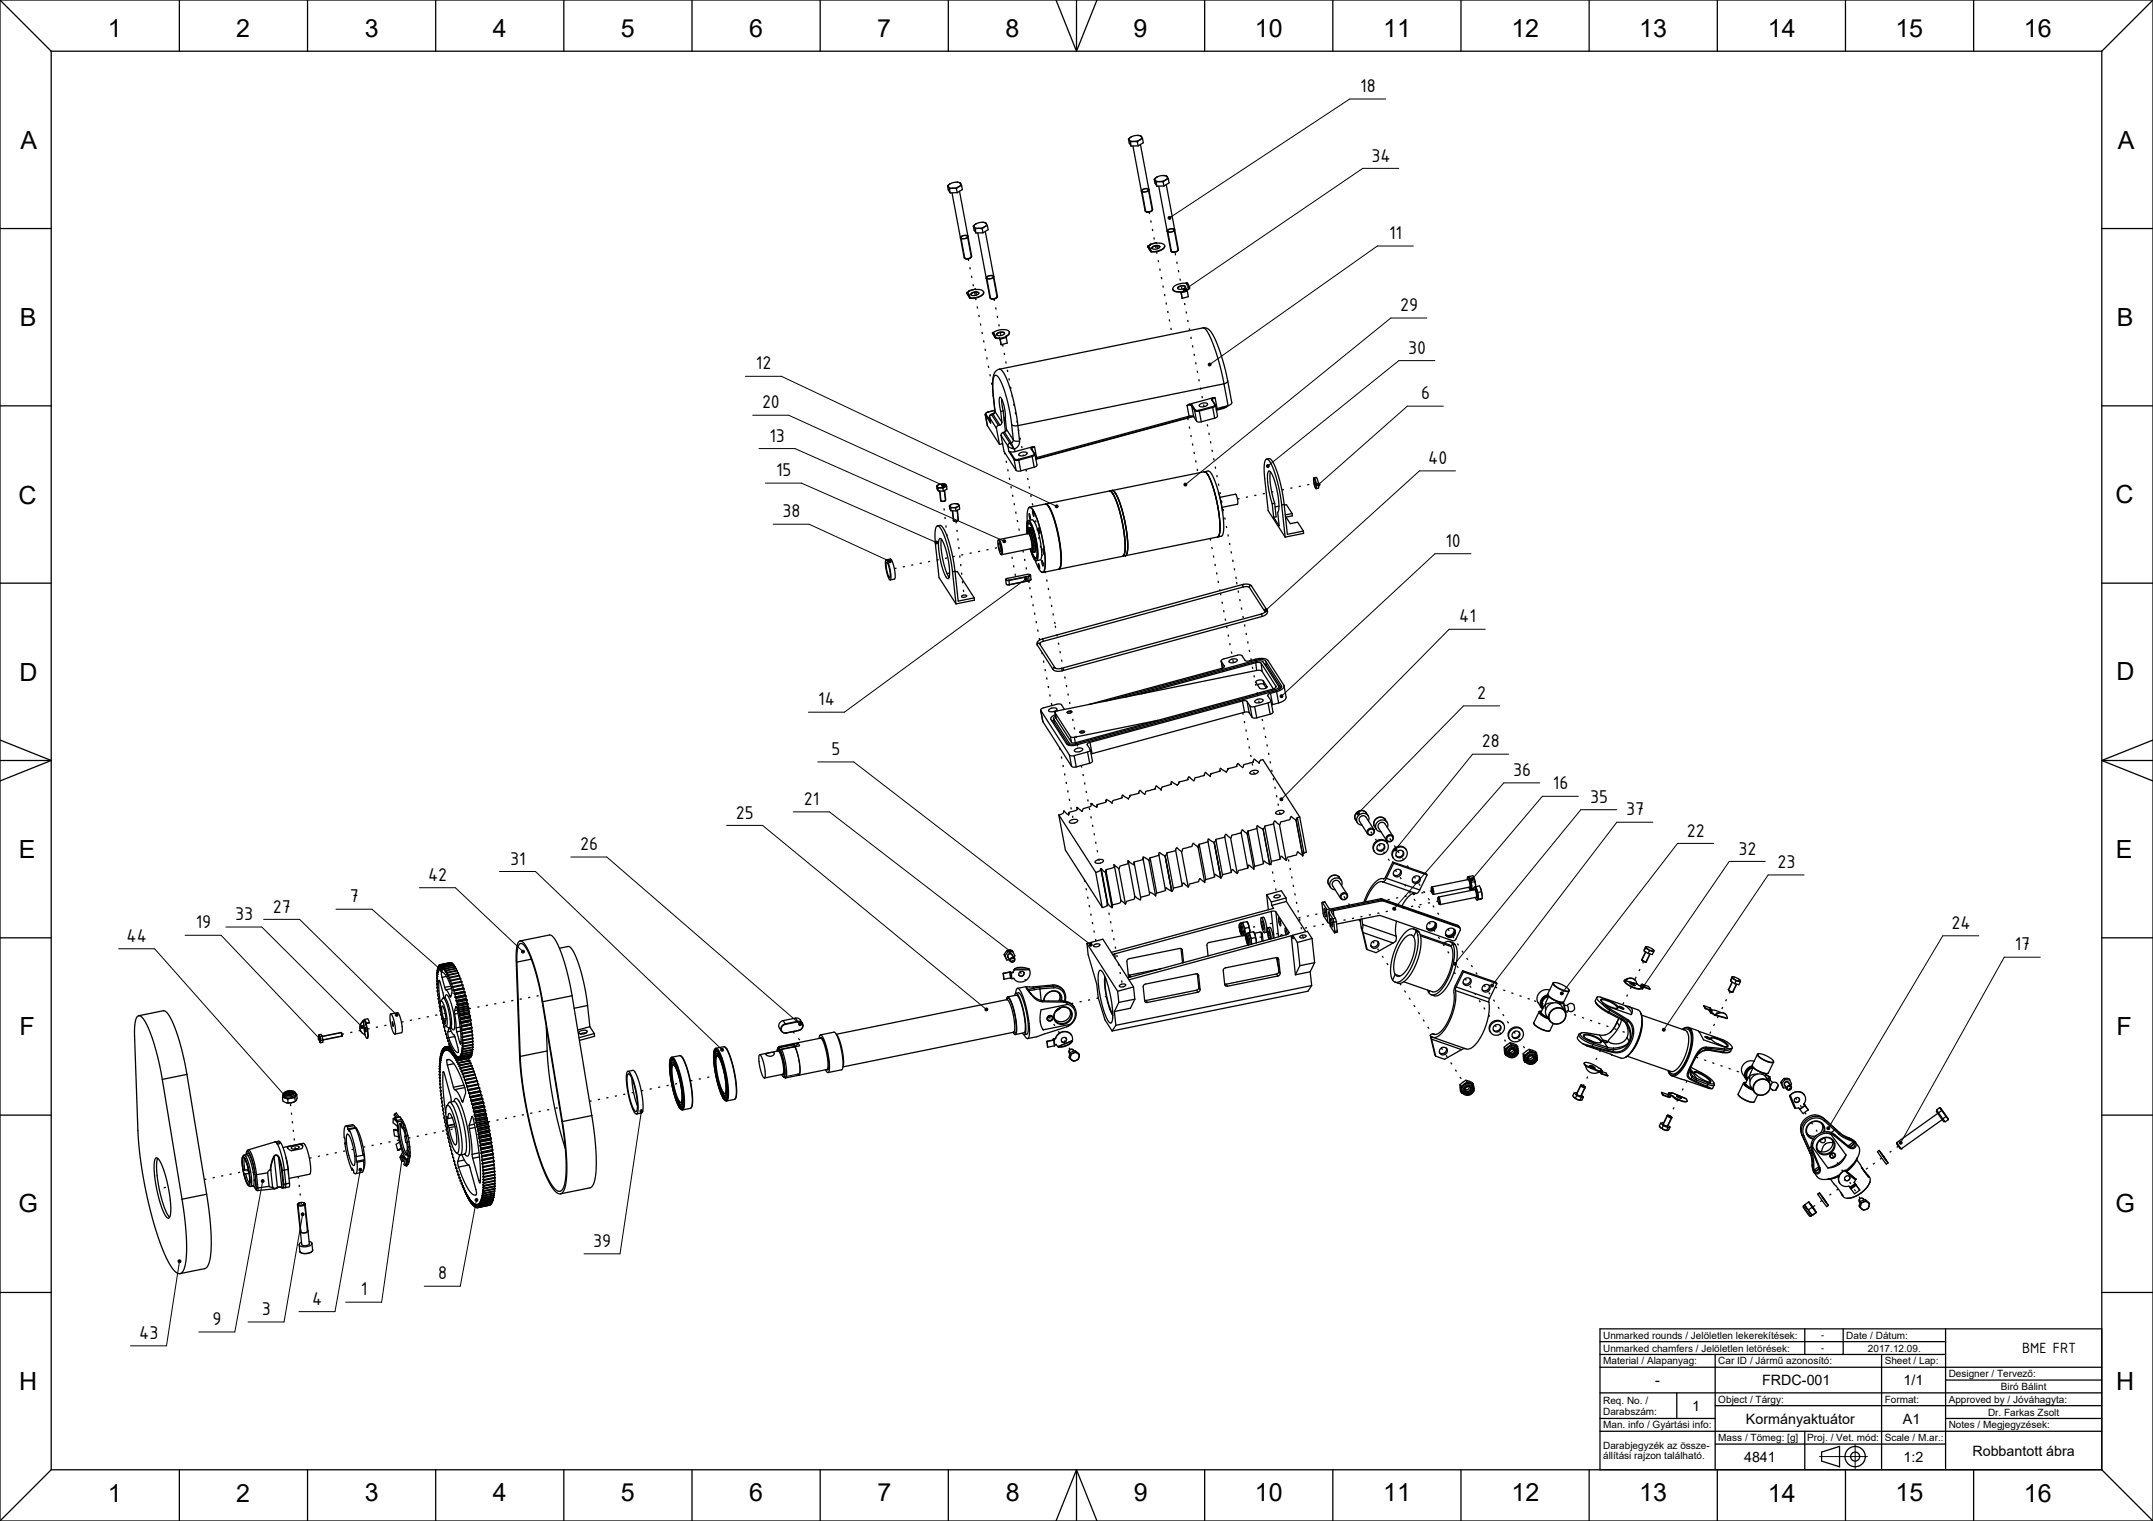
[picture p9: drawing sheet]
<svg xmlns="http://www.w3.org/2000/svg" width="841mm" height="594mm" viewBox="0 0 841 594" stroke-linecap="round" stroke-linejoin="round" font-family="sans-serif">
<defs><g id="words">
<g font-size="9.8">
<text x="42.1" y="14.5">1</text>
<text x="92.3" y="14.5">2</text>
<text x="142.5" y="14.4">3</text>
<text x="192.5" y="14.4">4</text>
<text x="242.5" y="14.4">5</text>
<text x="292.6" y="14.4">6</text>
<text x="342.7" y="14.4">7</text>
<text x="392.8" y="14.4">8</text>
<text x="442.8" y="14.4">9</text>
<text x="490.2" y="14.4">10</text>
<text x="540.3" y="14.5">11</text>
<text x="590.4" y="14.4">12</text>
<text x="640.3" y="14.5">13</text>
<text x="690.5" y="14.5">14</text>
<text x="740.4" y="14.4">15</text>
<text x="790.5" y="14.5">16</text>
<text x="8.1" y="58.2">A</text>
<text x="827.2" y="58">A</text>
<text x="7.7" y="127.3">B</text>
<text x="826.9" y="127.2">B</text>
<text x="7.2" y="196.7">C</text>
<text x="826.4" y="196.5">C</text>
<text x="7.6" y="265.8">D</text>
<text x="826.7" y="265.6">D</text>
<text x="7.3" y="335.1">E</text>
<text x="826.5" y="335">E</text>
<text x="7.6" y="404.4">F</text>
<text x="826.7" y="404.2">F</text>
<text x="7.2" y="473.5">G</text>
<text x="826.3" y="473.3">G</text>
<text x="7.4" y="542.9">H</text>
<text x="826.6" y="542.7">H</text>
<text x="42.2" y="586.5">1</text>
<text x="92.3" y="586.4">2</text>
<text x="142.5" y="586.3">3</text>
<text x="192.5" y="586.3">4</text>
<text x="242.5" y="586.3">5</text>
<text x="292.7" y="586.3">6</text>
<text x="342.7" y="586.4">7</text>
<text x="392.9" y="586.4">8</text>
<text x="442.9" y="586.4">9</text>
<text x="490.2" y="586.3">10</text>
<text x="540.3" y="586.4">11</text>
<text x="590.4" y="586.4">12</text>
<text x="640.3" y="586.4">13</text>
<text x="690.6" y="586.4">14</text>
<text x="740.4" y="586.4">15</text>
<text x="790.6" y="586.4">16</text>
</g>
<g font-size="7.8">
<text x="531.4" y="36">18</text>
<text x="535.7" y="63.1">34</text>
<text x="542.6" y="93.4">11</text>
<text x="546.9" y="121.5">29</text>
<text x="550" y="138.2">30</text>
<text x="295.3" y="144.3">12</text>
<text x="555.1" y="155.9">6</text>
<text x="297.7" y="159.5">20</text>
<text x="300.6" y="172.5">13</text>
<text x="557.9" y="181.2">40</text>
<text x="303.1" y="186">15</text>
<text x="305.6" y="202.1">38</text>
<text x="564.7" y="213.6">10</text>
<text x="570" y="243.1">41</text>
<text x="319.7" y="275.5">14</text>
<text x="577.1" y="273">2</text>
<text x="578.9" y="291.9">28</text>
<text x="324.8" y="294.9">5</text>
<text x="591" y="303.1">36</text>
<text x="606.6" y="308.3">16</text>
<text x="314" y="314.4">21</text>
<text x="621.1" y="313.5">35</text>
<text x="287.5" y="319.7">25</text>
<text x="635.2" y="318.4">37</text>
<text x="658.9" y="326.7">22</text>
<text x="226.6" y="332">26</text>
<text x="679.1" y="333.7">32</text>
<text x="199.2" y="337.7">31</text>
<text x="694.3" y="339">23</text>
<text x="167.2" y="344">42</text>
<text x="136.6" y="352.4">7</text>
<text x="91.8" y="359.4">33</text>
<text x="106.6" y="356.4">27</text>
<text x="76.4" y="362.6">19</text>
<text x="762.3" y="362.8">24</text>
<text x="49.5" y="367.9">44</text>
<text x="787" y="371.1">17</text>
<text x="231.8" y="487">39</text>
<text x="171.1" y="499.6">8</text>
<text x="121.9" y="509.6">4</text>
<text x="140.9" y="505.9">1</text>
<text x="102.3" y="513.6">3</text>
<text x="83" y="517.5">9</text>
<text x="54.4" y="522.9">43</text>
</g>
<text font-size="6.2" x="789.9" y="528.5">BME FRT</text>
<g font-size="5.6">
<text x="646.6" y="541">-</text>
<text x="688.4" y="541">FRDC-001</text>
<text x="743.6" y="541">1/1</text>
<text x="660.9" y="551">1</text>
<text x="682" y="556">Kormányaktuátor</text>
<text x="743.3" y="556">A1</text>
<text x="770.5" y="568.5">Robbantott ábra</text>
<text x="681.3" y="571">4841</text>
<text x="743.6" y="571">1:2</text>
</g>
<g font-size="3.9">
<text x="626.2" y="527.9">Unmarked chamfers / Jelöletlen letörések:</text>
<text x="626.2" y="522.9">Unmarked rounds / Jelöletlen lekerekítések:</text>
<text x="721.2" y="522.9">Date / Dátum:</text>
<text x="729.7" y="527.9">2017.12.09.</text>
<text x="626.2" y="532.9">Material / Alapanyag:</text>
<text x="671.2" y="532.9">Car ID / Jármű azonosító:</text>
<text x="736.2" y="532.9">Sheet / Lap:</text>
<text x="761.2" y="537.9">Designer / Tervező:</text>
<text x="781.6" y="542.9">Biró Bálint</text>
<text x="626.2" y="548.3">Req. No. /</text>
<text x="671.2" y="547.9">Object / Tárgy:</text>
<text x="736.2" y="547.9">Format:</text>
<text x="761.2" y="547.9">Approved by / Jóváhagyta:</text>
<text x="626.2" y="557.9">Man. info / Gyártási info:</text>
<text x="626.2" y="552.5">Darabszám:</text>
<text x="761.2" y="557.9">Notes / Megjegyzések:</text>
<text x="776.6" y="552.9">Dr. Farkas Zsolt</text>
<text x="671.2" y="562.9">Mass / Tömeg: [g]</text>
<text x="706" y="562.9">Proj. / Vet. mód:</text>
<text x="736.2" y="562.9">Scale / M.ar.:</text>
<text x="626.2" y="565.8">Darabjegyzék az össze-</text>
<text x="626.2" y="570">állítási rajzon található.</text>
</g>
<g font-size="3.5">
<text x="711.4" y="527.7">-</text>
<text x="711.4" y="522.7">-</text>
</g>
</g></defs>
<g fill="none" stroke="#000" stroke-width=".39">
<path d="M541.3 38.7h-14.1l-69.9 46.1M446.1 74.6h.1M446.2 74.9l1.4 7.6M446.3 74.2l1.3-.5 .9 .4-.4 .5-1.1 .3-.8-.2zM448.6 74.5l1.4 7.5M546.4 65.8h-14.1l-69.1 47M375.4 92.9h.1M375.5 93.2l1.4 7.6M375.5 92.5l1.4-.5 1 .4-.4 .5-1 .3-1-.2zM377.9 92.7l1.4 7.6M447.6 82.4v.2M447.8 82.7h.1"/>
<path d="M447.8 82.7l.1 .1M447.9 82.8h.1M447.9 82.8h.4M448.3 82.8h.1M449.1 82.7l-.8 .1M449.1 82.7h.1M449.8 82.4l-.7 .3M449.8 82.4h.1M450 81.9l-.2 .5M456.2 90.6l1.4 7.5M456.3 89.9l1.4-.5 .9 .4-.4 .5-1 .3-.9-.2zM456.3 84.8l.4-.3 .5 .1 .2 .5-.2 .5-.5 .1-.4-.3z"/>
<path d="M457.6 98.1l.1 .1M457.9 98.4h.1M457.9 98.4l.5 .1M458.4 98.5h.1M458.7 90.1l1.4 7.6M459.2 98.4l-.8 .1M459.2 98.4h.1M459.9 98.1l-.7 .3M459.9 98.1h.1M460.1 97.6l-.2 .5M552.1 96.1h-14.1l-65 45.9M376.9 100.7v.1"/>
<path d="M377.1 101h.1M377.2 101h.1M377.2 101l.4 .1M377.6 101.1h.1M378.4 101l-.8 .1M378.4 101h.1M379.1 100.7l-.7 .3M379.1 100.7h.1M379.3 100.2l-.2 .5M385.5 108.6h.1M385.5 108.9l1.5 7.6M385.6 108.2l1.4-.5 .9 .4-.4 .5-.9 .2-1-.1z"/>
<path d="M387.2 116.7h.1M387.2 116.7l.5 .1M387.7 116.8h.1M388 108.4l1.4 7.6M388.5 116.7l-.8 .1M388.5 116.7h.1M389.2 116.4l-.7 .3M389.2 116.4h.1M389.4 115.9l-.2 .5M462.2 112.9l.4-.4 .5 .2 .2 .4-.2 .5-.5 .1-.4-.3zM557.3 124.2h-14l-79.8 64.7M291.2 147h14l107 50.5"/>
<path d="M472 142.1l.4-.3 .5 .1 .2 .5-.2 .4-.5 .1-.4-.3zM560.5 140.8h-14.1l-50.7 40.8M563.8 158.6h-14.1l-34.2 30.2M294 162.2h14.1l59.7 27.1M296.5 175.2h14l81.2 35.9M299 188.7h14.1l52.1 22.9M367.2 191.8l.4 3.8M367.6 195.5v.1M367.8 189.3l.4-.3 .5 .1 .3 .5-.3 .4-.5 .1-.4-.3zM368.8 191.6l.4 3.8-.6 .4-.9-.1M373.8 199.3l.4 3.9-.8 .4-.8-.3-.4-3.8M412.2 197.5l.4-.3 .5 .1 .3 .5-.3 .4-.5 .1-.4-.3z"/>
<path d="M462.5 189l.4-.3 .5 .1 .2 .4-.2 .5-.5 .1-.4-.3zM494.7 181.7l.4-.3 .5 .1 .2 .5-.2 .5-.5 .1-.4-.3zM514.5 189l.4-.4 .5 .1 .3 .5-.3 .5-.5 .1-.4-.3zM568.5 183.9h-14l-59.6 54M302 204.7h14.1l30.9 14.3M347.1 219l.4-.4 .5 .2 .2 .4-.2 .5-.5 .1-.4-.3zM365.3 211.6l.4-.3 .5 .1 .2 .5-.2 .4-.5 .1-.4-.3zM391.7 211.1l.5-.3 .5 .1 .2 .5-.2 .4-.5 .2-.5-.4zM574.6 216.2h-14.1l-59.5 55.3M400.2 225.8l.4-.3 .6 .1 .2 .5-.2 .5-.6 .1-.4-.3zM400.3 226.5l-70.5 51.6h-14M493.9 238l.4-.3 .5 .1 .3 .5-.3 .5-.5 .1-.4-.3z"/>
<path d="M580.1 245.8h-14l-65.1 65.9M416.9 278l1.2-.3 .7 .3-.4 .4-1 .2-.6-.2zM500 271.6l.4-.3 .5 .1 .3 .5-.3 .5-.5 .1-.4-.4zM585.7 275.7h-14l-40.8 41.5M319.4 297.6h14.1l92.1 71M421.9 285.7l1.2-.3 .6 .4-.4 .4-.9 .1-.6-.2zM589.3 294.5h-14.1l-29.7 36.8M309.9 317.1h14.1l70 53.9M500 311.9l.4-.3 .5 .1 .2 .5-.2 .4-.5 .1-.4-.3zM529.9 317.4l.4-.3 .5 .1 .2 .5-.2 .4-.5 .1-.4-.3zM601.5 305.7h-14.1l-42.4 48.7M616.5 311h-14l-27 31.9"/>
<path d="M631.6 316.2h-14.1l-48.9 59.7M223 334.7h14l75.1 64.9M283.8 322.3h14.1l86.9 71.5M544.5 331.5l.4-.3 .6 .1 .2 .5-.2 .4-.6 .2-.4-.4zM645.6 321.1h-14l-48.4 63.3M669.4 329.4h-14.1l-44.9 58.1M689.5 336.4h-14l-33.1 48.2M103 359h14l37.5 36.9M131.2 355.1h14.1l26.6 23.4M163.8 346.7h14.1l26 24.5M195.1 340.3h14.1l72.4 69.3M544 354.6l.4-.3 .6 .1 .2 .5-.2 .4-.6 .2-.4-.4z"/>
<path d="M574.5 343.1l.5-.4 .5 .2 .2 .4-.2 .5-.5 .1-.5-.3zM704.7 341.7h-14l-40.5 59.9M46.3 370.5h14.1l50.3 56.7M72.3 365.3h14.1l38 39.9M88.2 362h14.1l38.7 38.7M171.8 378.6l.4-.3 .5 .1 .3 .5-.3 .4-.5 .1-.4-.3zM203.7 371.4l.5-.4 .5 .2 .2 .4-.2 .5-.5 .1-.5-.3zM393.9 371.1l.4-.3 .6 .1 .2 .5-.2 .5-.6 .1-.4-.3zM394.8 375.3h.1M396.2 374.4l.1 .6-.4 .5-.6 .1-.5-.3M396.2 374.4l-.5-.3-.6 .2-.3 1M396.2 374.4l-1.1-1.7h-1l-.4 .8 1.1 1.8"/>
<path d="M425.5 368.7l.4-.3 .5 .1 .3 .5-.3 .4-.5 .2-.4-.4zM567.7 376.1l.4-.3 .5 .1 .3 .5-.3 .5-.5 .1-.4-.3zM641.4 375h.1M641.4 375l.1 .1M641.5 375.1h.1M641.6 375.1h.1M641.6 375.1l.1 .1M641.7 375.2l.2 .2M641.7 375.2h.1M641.9 375.4h.1M642 375.4h.1M642 375.4l.2 .1"/>
<path d="M642.2 375.5h.1M642.2 375.5l.1 .1M642.3 375.6h.1M642.3 375.6h.3M642.6 375.6h.1M642.6 375.6l.1 .1M642.7 375.7h.1M642.8 375.7h.1M642.9 371.8l-1.5 3.1M644.4 372.5l-1.5 3.1M773 365.5h-14.1l-44.4 74.6M797 373.8h-14.1l-40.2 72"/>
<path d="M154.4 396.1l.4-.3 .5 .1 .2 .4-.2 .5-.5 .1-.4-.3zM312 399.7l.4-.3 .5 .1 .2 .5-.2 .5-.5 .1-.4-.3zM384.8 394l.4-.4 .5 .1 .2 .5-.2 .5-.5 .1-.4-.3zM582.3 384.6l.4-.3 .5 .1 .2 .5-.2 .4-.5 .2-.4-.4zM609.5 387.7l.4-.3 .5 .1 .3 .5-.3 .4-.5 .2-.4-.4zM641.5 384.8l.4-.3 .5 .1 .3 .5-.3 .5-.5 .1-.4-.3zM675.2 386.7l.1 .1M675.2 386.7h.1M675.3 386.8h.1M675.3 386.9h.1M675.4 386.9h.1M675.4 386.9l.1 .1"/>
<path d="M675.5 387l.2 .1M675.5 387h.1M675.7 387.1v.1M675.7 387.2h.1M675.8 387.2h.1M675.8 387.2l.2 .1M676 387.3h.1M676.1 387.3h.1M676.1 387.3l.3 .1M676.4 387.4h.1M676.5 387.4h.1M676.5 387.4l.1 .1"/>
<path d="M676.6 387.5h.1M676.7 387.4h.1M676.6 387.4v.1M676.7 383.6l-1.5 3.1M678.2 384.3l-1.5 3.1M124.3 405.4l.4-.3 .5 .1 .2 .4-.2 .5-.5 .1-.4-.3zM133.3 403.3l-7.4 1.5M133.4 403.3h.1M133.4 403.3v.1M133.4 403.4h.1M133.4 403.4l.2 1.1M133.6 404.5l-7.4 1.5"/>
<path d="M133.6 404.5h.1M140.9 400.8l.4-.3 .5 .1 .3 .5-.3 .4-.5 .2-.4-.4zM281.5 409.7l.4-.3 .5 .1 .3 .5-.3 .5-.5 .1-.4-.4zM303.8 409.5l-.3 1M303.8 409.5h.1M304 409.3l5.9-1.1 1.2 2 .8 3.2 .5 4.1-.2 1.7-6 1.4M304 409.3l.9 1.1 1.2 3.9 .6 4.3-.1 1.4-.4 .6M304 409.3l-.2 .2M305.4 419.6l.2 .5M419.4 410.5l-.6-.7-.8 .2-.4 .6 .3 .7M649.4 401.9l.4-.3 .5 .1 .2 .4-.2 .5-.5 .1-.4-.3zM110.5 427.4l.4-.3 .5 .1 .2 .5-.2 .4-.5 .2-.4-.4z"/>
<path d="M250 433.7l.4-.3 .5 .1 .2 .4-.2 .5-.5 .1-.4-.3zM250.5 434.5l-8.3 55.2h-14.1M305.6 420.1h.1M305.7 420.1v.1M305.7 420.2h.1M305.8 420.3l.1 .1M305.9 420.4h.1M305.9 420.4v.1M305.9 420.5h.1M306 420.5h.1M306 420.5l.2 .1M306.2 420.6h.1"/>
<path d="M617.6 423.8l.8 .6 .7 .1M617.6 423.8l-1.6 3.5 .6 .6 .8 .1 1.7-3.5M617.7 423.8h.1M617.7 423.8h-.1M617.7 423.8l1.4 .7M619.1 424.5h.1M651.1 439.8h.1M651.5 435.6l-1.7 3.5 1.3 .7M651.5 435.5h.1M651.5 435.5l.4 .5 1 .4M651.5 435.5l1.4 .7M652.9 436.4h.1"/>
<path d="M652.9 436.2v.1M652.9 436.2h.1M652.9 436.3l-1.7 3.5M699.6 424.4l-.5-.3-.6 .1-.4 .5 .1 .6M699.6 424.4v.6l-.4 .5-.6 .1-.4-.3M699.6 424.4l-1.2-1.7h-.9l-.4 .9 1.1 1.7M140.2 456.6l.4-.4 .5 .1 .3 .5-.3 .5-.5 .1-.4-.3zM140.7 457.4l-9.8 54.8h-14.1M156.6 451.5l.4-.3 .5 .1 .3 .5-.3 .4-.5 .1-.4-.3zM157.1 452.4l-8 56.1h-14.1M713.6 440.4l.4-.4 .5 .2 .2 .4-.2 .5-.5 .1-.4-.3zM741.9 446l.4-.3 .5 .1 .2 .5-.2 .4-.5 .2-.4-.4z"/>
<path d="M102.1 461l.4-.3 .5 .1 .2 .4-.2 .5-.5 .1-.4-.3zM102.5 461.8l-10.8 58.4h-14M116.4 470.3l1.2 10.7M116.7 469.9l-.3 .4M116.7 469.9h.1M117.1 469.7l-.4 .2M117.1 469.7h.1M117.3 469.6l-.2 .1M117.3 469.6h.1M117.6 469.6h-.3M117.6 469.6h.1M117.7 474l.4-.4 .5 .1 .2 .5-.2 .5-.5 .1-.4-.3z"/>
<path d="M118.1 469.6h-.5M118.1 469.6h.1M118.1 469.6h.2M118.1 474.8l-7.2 41.5h-14M118.3 469.6h.1M118.3 469.6l.4 .1M118.7 469.7h.1M118.7 469.7l.2 .3M118.9 470l1.2 10.8-.5 .4-.9 .3-.9-.2-.2-.3M118.9 470l-1.1 .7-1.4-.4M185.6 468.4l.4-.3 .5 .1 .2 .4-.2 .5-.5 .1-.4-.3zM186 469.2l-6.2 33.1h-14.1"/>
<path d="M728 468.7l-.5-.7-.8 .1-.4 .6 .3 .8M69.6 492.3l.4-.3 .5 .1 .2 .5-.2 .4-.5 .2-.4-.4zM70 493.2l-5 32.4h-14M710.7 568.8h18.8M724.7 564.1v9.5"/>
<circle cx="410.2" cy="397.6" r="1.19"/>
</g>
<g fill="none" stroke="#000" stroke-width=".5">
<path d="M0 0v594M0 0l20 20M0 0h841M20 20v554M20 20h801M70.1 0v20M120.1 0v20M170.2 0v20M220.3 0v20M270.3 0v20M320.4 0v20M370.4 0v20"/>
<path d="M412.5 0l8 20M420.5 0v20M428.5 0l-8 20M470.6 0v20M520.6 0v20M570.7 0v20M620.8 0v20M670.8 0v20M720.9 0v20M770.9 0v20M821 20v554M841 0l-20 20"/>
<path d="M841 0v594M440.8 54.3l.3 .4M440.8 54.3l.3 1.6 .7 1.1M441.1 54.7l.7 .4 1.1 .1M441.1 54.7l.4 .8M441.5 55.5l.3 1.5M441.8 53.5l-1 .8M441.8 53.5l-.7 .6v.6M442.5 57l4.8 25.3M442.9 55.2l1.4 .2M442.9 55.2l-1.4 .3M444.3 55.4l.3 1.6"/>
<path d="M444.6 57h-2.8M444.6 52.9h.1M444.6 52.9l-1.5 .1-1.3 .5M444.6 52.9l1 .1 .3 .4M444.6 52.9l1.3 .5M445.3 54.6l-1 .8M445.3 54.6l-2.4 .6M445.5 56.4l4.7 25.4M445.9 53.4l.4 .8M445.9 53.4v.6l-.6 .6M446.3 54.2l-1 .4M446.3 54.2l.3 1.6-2 1.2"/>
<path d="M370.1 72.6l.4 .4M370.1 72.6l.3 1.6 .8 1.1M370.5 73l.5 .4 1.2 .1M370.5 73l.4 .8M370.9 73.8l.3 1.5M371.1 71.8l-1 .8M371.1 71.8l-.6 .6v.6M371.9 75.3l4.7 25.3M372.2 73.5l1.4 .2M372.2 73.5l-1.3 .3M373.6 73.7l.3 1.5M373.9 75.2l-2.7 .1"/>
<path d="M373.9 71.2h.1M373.9 71.2l-1.5 .1-1.3 .5M373.9 71.2l1 .1 .3 .4M374 71.2l1.2 .5M374.6 72.9l-1 .8M374.6 72.9l-2.4 .6M374.8 74.7l4.8 25.3M375.2 71.7l.4 .8M375.2 71.7v.6l-.6 .6M375.6 72.5l-1 .4M375.6 72.5l.3 1.5-2 1.2M446 74.2l1.8-.6 .7 .1 .3 .4-.6 .6-1.3 .3-1-.2z"/>
<path d="M450.9 70l.3 .4M450.9 70l.3 1.6 .7 1.1M451.2 70.4l.7 .4 1 .1M451.2 70.4l.4 .7M451.6 71.1l.3 1.6M451.8 69.2l-.9 .8M451.8 69.2l-.6 .6v.6M452.6 72.7l4.8 25.3M452.9 70.9l1.5 .2M452.9 70.9l-1.3 .2M454.4 71.1l.3 1.5M454.7 72.6l-2.8 .1"/>
<path d="M454.7 68.6h.1M454.7 68.6l-1.5 .1-1.4 .5M454.7 68.6l.9 .1 .4 .4M454.7 68.6l1.3 .5M455.3 70.3l-.9 .8M455.3 70.3l-2.4 .6M455.6 72.1l4.7 25.3M456 69.1l.4 .8M456 69.1v.6l-.7 .6M456.4 69.9l-1.1 .4M456.4 69.9l.3 1.5-2 1.2M0 89.2h20"/>
<path d="M375.3 92.5l1.8-.6 1 .5-.5 .6-1.4 .3-.9-.2zM380.2 88.3l.3 .4M380.2 88.3l.3 1.5 .7 1.2M380.5 88.7l.6 .3 1.2 .2M380.5 88.7l.4 .7M380.9 89.4l.3 1.6M381.2 87.5l-1 .8M381.2 87.5l-.7 .6v.6M381.9 91l4.8 25.2M382.3 89.2l1.4 .1M382.3 89.2l-1.4 .2M383.7 89.3l.3 1.6"/>
<path d="M384 90.9l-2.8 .1M384 86.8h.1M384 86.8l-1.5 .2-1.3 .5M384 86.8l1 .2M384 86.8l.9 .3M384.7 88.5l-1 .8M384.7 88.5l-2.4 .7M384.9 90.4l4.7 25.3M384.9 87.1l.4 .3M385 87l.3 .4M385.3 87.4l.4 .7M385.3 87.4v.5l-.6 .6"/>
<path d="M385.7 88.1l-1 .4M385.7 88.1l.3 1.6-2 1.2M448.6 96.1h.1M449.4 95.6l-.7 .5M449.4 95.6h.1M451.8 95l2.1 .1 1 .8M453 96.4l-.5-.3h-1.1l-1 .3-.4 .6M453 96.4l-.4-.5h-1.3l-1.1 .5-.2 .6M453 96.4l-.4 .5-.9 .4h-1.2l-.5-.3M454.9 95.9l-.1 .7-.8 .7-2.7 .9a1.25 1.25 0 0 1-1.9-.9l-.7-1.2M454.9 95.9v.2M456.1 89.9l1.7-.6 1.1 .4-.6 .7-1.3 .3-1-.2z"/>
<path d="M821 89.2h20M378 114.2h.1M378.7 113.8l-.7 .4M378.7 113.7v.1M381.1 113.1l2.1 .1 1 .9M382.3 114.5l-.5-.3h-1.1l-1 .3-.5 .6M382.3 114.4l-.6-.4h-1.2l-1 .5-.3 .6M382.3 114.5h.1M382.3 114.5l-.4 .5-1 .4h-1.1l-.6-.3M384.2 114.1l-.2 .6-.8 .7-2.6 .9a1.28 1.28 0 0 1-1.4 .1 1.28 1.28 0 0 1-.6-1.2l-.6-1M384.2 114.1v.1M385.4 108.1l1.7-.5 .8 .1 .3 .3-.6 .7-1.3 .3-.9-.3z"/>
<path d="M458.1 112.9l.6-1.1 2-1 2.7-.4 .7 1a.88 .88 0 0 1 .1 1.4l-.6 .4M458.1 112.9l.9 .8 2.2 .3M458.1 112.9v.2M463.1 112l-.6-.4h-1.2l-1 .5-.3 .5M463.1 112l-.6-.3h-1l-1 .4-.5 .5M463.1 112h.1M463.1 112l-.4 .6-1.1 .4h-1l-.6-.4M464.2 115.9l-2.4 .5M387.9 129.8l.1 .1M388 129.9l.6 .8a1.09 1.09 0 0 0 1 1.3l.9 .2M392.4 130.2l-.5-.4h-1.1l-1.1 .4-.4 .5M392.4 130.2l-.5-.5h-1.2l-1.1 .4-.3 .6"/>
<path d="M392.4 130.2l-.4 .5-1.1 .4h-1l-.6-.4M393.5 134l-2.5 .5M394.3 129.7l-.8-.7-1.7-.3-2.1 .3-1.7 .9M394.3 129.7l-.3 .9-1.2 .7M394.3 129.7v.2M0 158.5h20M821 158.5h20M391.9 160.5l.9 8M365.9 189.8l.2 .3M365.9 189.8l.1 1.1 .5 .8M366.1 190.1l1.3 .4M366.1 190.1l.3 .5"/>
<path d="M366.4 190.6l.1 1.1M366.5 191.7l2 .1M366.6 189.3l-.7 .5M366.6 189.3l-.5 .4v.4M367 191.7l.4 3.7M367.4 190.5l.9 .2M367.4 190.5l-1 .1M368.3 190.7l.2 1.1M368.8 189l-2.2 .3M368.8 189l.7 .4M369 191.5l.4 3.7M369 190.2l-1.6 .3"/>
<path d="M369 190.2l-.7 .5M369.5 189.4l.3 .5M369.5 189.4v.4l-.5 .4M369.8 189.9l-.8 .3M369.8 189.9l.1 1.1-1.4 .8M370.9 197.5l.2 .3M370.9 197.5l.1 1.2 .5 .8M371.1 197.8l1.2 .4M371.1 197.8l.3 .5M371.4 198.3l.1 1.2M371.5 199.5h1.9M371.6 197l-.7 .5"/>
<path d="M371.6 197l-.5 .4v.4M372 199.5l.4 3.7M372.3 198.2l1 .2M372.3 198.2l-.9 .1M373.3 198.4l.1 1.1M373.7 196.7h.1M373.7 196.7l-2.1 .3M373.7 196.7l.8 .4M374 199.2l.4 3.7M374 197.9l-1.7 .3M374 197.9l-.7 .5M374.5 197.1l.2 .6"/>
<path d="M374.5 197.1v.4l-.5 .4M374.7 197.7l-.7 .2M374.7 197.7l.2 1.1-1.5 .7M402.2 198.1l-.4 .3M402.2 198.1l.6 .2 .7 .8a42.4 42.4 0 0 1 4.4 23.8l-.5 .7M403.4 199.5l.4 .9v1.1zM408.4 196.8l-6.2 1.3M408.4 196.8l1.1 1a47.8 47.8 0 0 1 4.6 23.6l-.5 .9M408.5 196.8h-.1M408.5 196.8l.3 .1M408.8 196.9h.1M408.9 196.9l.8 .8a47.7 47.7 0 0 1 4.6 23.7l-.3 .7"/>
<path d="M408.9 197.1l.7 .7a47.5 47.5 0 0 1 4.6 23.5l-.2 .6M433.4 191.8h-.1M433.4 191.8h.1M433.4 191.8l.5 .1M433.9 191.9l.8 .9M433.9 192l.8 .9M434.4 191.6l-25.9 5.2M434.4 191.6h.1M434.4 191.5v.1M434.4 191.5l37.5-7.6 1.2 1a48.4 48.4 0 0 1 4.7 23.4l-.7 1.1-63.4 12.9M434.4 191.5l1.3 1.1M434.4 191.5h.1"/>
<path d="M434.4 191.5l.6 .2 .7 .9M434.7 192.8v.1M434.7 192.9a48.5 48.5 0 0 1 4.5 16.7M434.7 192.8l.1 .1M434.7 192.9a47.9 47.9 0 0 1 4.6 16.7M434.8 192.9a42.8 42.8 0 0 1 4.4 23.7l-.2 .2M434.9 191.7l.8 .9M435.7 192.6h.1M435.7 192.6v.1M435.7 192.6l.1 .1M435.7 192.7a48.3 48.3 0 0 1 4.5 23.4l-.6 .9M435.7 192.6a48.8 48.8 0 0 1 4.6 23.3l-.7 1.1"/>
<path d="M435.8 192.7a48.5 48.5 0 0 1 4.5 23.2l-.2 .6M470.4 184.2h.1M470.5 184.2l1.2 1.1M470.5 184.2l.6 .3 .7 .8M471 184.4l.7 .9M471.7 185.3h.1M471.7 185.3l.1 .1M471.8 185.4a48.3 48.3 0 0 1 4.5 23.4l-.7 .9M471.8 185.3a47.4 47.4 0 0 1 4.5 23.5l-.7 .9M471.8 185.4a48.4 48.4 0 0 1 4.5 23.2l-.2 .6M476 192.3l1 3.9 .6 4M476.5 194.2l6.1-1.2 .7 1.8 .1 2.1-6.1 1.2"/>
<path d="M495.4 199.4l6.6 10.4 7.2-1.5-.1-.9-2.2-3.5-2.9 .6-1.9-2.9M502.5 197.1l2.2 3.5M346.1 218.6l2-.2 1.2 3.6 .3 3.9-1.9 .6M346.1 218.6l-.3 1.4 .4 2.8 .8 2.7 .7 1M346.1 218.6l.8 1.1 .8 2.6 .3 2.8-.3 1.4M346.3 219.7l.5 .5 .6 1.9 .4 2.3-.3 1.1-.5-.7-.6-1.8-.3-2.1zM389.9 210.9l.1 2.9 1 2.7M389.9 210.9l.6 .7 .6 2.1 .2 2-.3 .8M390.1 210.8l-.2 .1M390.2 210.7h.1M390.2 212.1l.6 1.3 .1 2-.7-1.5zM390.2 210.7l.7 1.1 .6 2.5 .1 2-.2 .3-.4-.1"/>
<path d="M401.2 208.5l-.1-3.7 .2-1 .4-.4 .6 .4 .7 1.4 1.4 4.5 .9 5.4-.1 3.3a.6 .6 0 0 1-.7 .5 .6 .6 0 0 1-.5-.6M401.3 203.8l-.1-2.9 .4-2.2 .8-.5 1.1 1a45.2 45.2 0 0 1 4.4 23.5l-.4 .7h-.6M401.4 205.7v2M401.4 205.7h.1M401.5 207.6v.1M401.5 207.7l-.2 .8M401.5 207.7l.8 .9 .7 2.8 .3 2.4-.3 1.2M401.5 207.7l.5-.1 .3 .2M401.7 203.3l-.4 .5-.2 1 .1 3.7M401.7 203.3l.7 .5 .8 1.6 1.7 5.8 .6 5.5-.2 1.6-.4 .7M401.7 203.3l1.5-.3 .8 .7 1.2 2.8 1.1 4.4 .5 4v2.9l-.4 .8-1.5 .4M401.8 206.9l-.3 .7"/>
<path d="M401.9 206.1l-.1 .8M401.9 206.1l.3 .3M401.9 206.1l.5-.1 .3 .3M401.9 206.9h-.1M402 206.5l.2 .8zM402 200.7l.4 .8v1.2zM402.2 206.4l.2 1.5M402.3 207.8h.1M402.4 207.8v.1M402.4 207.9h.1M402.4 207.9l.8 2.3 .5 2.7v1.8l-.7 .3M402.4 207.2l.2 .8z"/>
<path d="M402.5 214.7l-.1-.3 .6 .6M402.5 214.7l1.4 3.5M402.5 214.7l1.5 3.5M402.6 207.2l.1 .9M402.6 205l1.2 2.9 1 4.2 .3 4.1-.4 1.6-.8-.5-1-2.3M402.6 205l-.8-.6-.4 1.3M402.6 208h.1M402.6 204.9l-.6-.7-.5 .2-.2 3.5M402.6 204.9l1.3 3.2 .9 4 .4 4.1-.5 1.9-.4-.1-.5-.6-1.1-2.6M402.7 206.3v.1M402.7 206.3l-.5 .1M402.7 208.1l1.1 4.6 .1 2.1-.3 .8"/>
<path d="M403 215h.1M403 215l.6 .6M403.1 207.1l.1 .9M403.1 207.1l-.4-.7-.5 .1 .4 .7M403.1 207.1l-.5 .1M403.1 207.6l.1 .2M403.2 208l1.1 4.9M403.2 208l-.5 .1M403.2 207.8h.1M403.2 207.8l1.2 5.1M403.9 218.2l.1 .1M404 218.3l.9 .7"/>
<path d="M404.3 218.7l1.3 3.2 1.3 1.5M404.3 212.9v2.3l-.7 .4M404.4 212.9l.1 2.3-.3 .5-.3-.1M405.6 206.3l.4 .9 .1 1.1zM407 219l.4 .9v1.1zM407.4 214.4l.4 .9 .1 1.1zM438.5 217.2h.1M439 216.9l-.4 .3M439 216.8v.1M439.2 209.7l.2 5.2-.3 1.7-.6 .6M439.3 209.7h.1M439.3 209.7l.2 4.5-.5 2.6"/>
<path d="M439.6 217h.1M475.6 209.7h.1M504.7 200.6l.1 .9-2.4 .5M504.7 200.6l-2.6 .5M0 227.7h20M405.6 220.1l.4 .9v1.2zM406.9 223.4l.5 .2M413.6 222.3l-6.2 1.3M413.6 222.3h.1M413.7 222.3h-.1M414 222.1l-.3 .2M414 222.1h.1"/>
<path d="M485.3 228.3l2.5-.1 1.1 .7M485.3 228.3l.3 1M485.3 228.3l-78.1 21.2M485.6 229.3l1.4-.2 1 .3M485.6 229.3l-78.1 21.2M488 229.4h.1M488 229.4l6.1 9.5M488.9 228.9l-.7-.1-.2 .6M488.9 228.9l6.1 9.5M492.7 239.8l.2 1M492.7 239.8l-78.1 21.2M494.1 238.9h.1"/>
<path d="M494.1 238.9l-1.4 .9M495 238.4l-.7-.1-.2 .6M495 238.4a1.67 1.67 0 0 1-1.5 2.2l-.6 .2M821 227.7h20M405.2 251.9l6.1 9.5M406 251.3h.1M406 251.4l-.6-.1-.2 .6M406 251.4l6.1 9.5M407.2 249.5l-1.1 .5a1.45 1.45 0 0 0-.9 1.9M407.2 249.5l.3 1M407.5 250.5l-1.5 .8M477.1 258.3l1.1 1.8"/>
<path d="M477.1 258.3l.4 2.6M488.1 258.1l-1.6-.1-1.4-2-.9-.2-6.3 1.6-.8 .4v.5M490.7 257.8l2.3-.2 1.4 .6M490.7 257.8l-58.9 16M490.7 257.8l.1 .5M492.9 240.8l-78 21.2M493.8 259.2l.9 .6M494.4 258.2l6.1 9.5M494.4 258.2l.3 1.6M494.7 259.8l5.7 8.8M406.5 277.4l11.3 17.5M406.5 277.4l.9 4.4"/>
<path d="M411.3 261.4l1.1 .7 2.5-.1M412.1 260.9l1 .3 1.5-.2M412.1 260.9l-.6-.1-.2 .6M412.3 279.7l-.8 .9M414.6 261l.1 .1M414.7 261.1l.2 .9M415.8 277l-1.2-1.8-1.1-.3-6.2 1.6-.7 .5-.1 .4M415.8 277h.1M478.2 260.1l-.1 .5-.9 .4-51.8 14.1M478.2 260.1v.2M485.3 273.7l1.1-.1 .7 .3M485.3 273.7l-59.5 16.2"/>
<path d="M485.3 273.7l.8 4.4M486.1 278.1l1.2-.1 .7 .4M486.1 278.1l-59.5 16.2M487.1 273.9l1.2 1.8M487.1 273.9l.9 4.5M488 278.4l1.1 1.7M488.3 275.7l.7 .3 1.1-.1M488.3 275.7l.8 4.4M490.1 275.9l.8 4.4M495.3 274.5l-5.2 1.4M495.3 274.5l.9 4.4M496.2 278.9l-5.3 1.4"/>
<path d="M496.4 273.6l-1.2-2 1.1-.8 .8 4.4-.4 .1M496.4 273.6l.8 4.5-1 .8M496.4 273.6l-.2 .5-.9 .4M498.1 269.3l-78 21.2M498.1 269.3l.1 .5M499.5 268.2l-6.2-9.7-1.5-.4-52.6 14.2M499.5 268.2l-.3 .6-1.1 .5M499.5 268.2l.2 1M499.7 269.2l-80.4 21.9h-1.5l-1.1-.5-6.2-9.6 .3-1 1.4-.9M500.5 267.7v.8l-.8 .7M500.5 267.7l.1 .5M0 289l20 8"/>
<path d="M0 297h20M20 297l-20 8M407.3 281.7l.1 .1M407.4 281.8l11.2 17.5M411.5 280.6l6.2 9.6M411.5 280.6l.4 1.7M411.6 281.1l-.7 .6M411.8 282.1l.1 .2M411.9 282.3l5.6 8.7M417.7 290.2l.9 .4 1.5-.1M417.7 290.2l.2 .9M417.8 294.9l.7 .3 1.1-.1"/>
<path d="M417.8 294.9l.8 4.4M418.6 299.3l.6 .3 1.2-.1M419.6 295.1l.8 4.4M420.1 290.5v.5M424.8 293.7l-5.2 1.4M424.8 293.7l.8 4.4M425.6 298.1l-5.2 1.4M425.8 289.9l-.9 .4-.2 .5 1.2 2M425.8 289.9l.8 4.4M425.9 292.8l.8 4.5-1.1 .8M425.9 292.8l-.3 .5-.8 .4M426.6 294.3l-.4 .2"/>
<path d="M483.1 299.2v.1M483.1 299.3h.1M483.1 299.3l-3.5 1M489.1 280.1l.7 .3 1.1-.1M489.5 297.6h.1M489.5 297.6l.4-1.1 2 1.5M489.5 297.6l-3.6 1-.5 1.2-1.8-1.6-.5 1M491.9 298l.5-1.1 .9-.2 14.4 22.4M491.9 298h.1M821 297h20M821 297l20 8M841 289l-20 8"/>
<path d="M413.6 318.2l2.6 13.8 14.4 22.4M413.6 318.2l14.4 22.4M415.6 316.8h.1M415.6 316.8l-.4 .9-1.6 .5M415.6 316.8l1.8 1.5 .2-.7M417.5 317.4l.1 .2M420.6 315.3l.2 .7M420.8 316l-.5 .5-2.8 .9M426.2 313.8l.5 .3-.5-.3-.2 1.2-2.8 .8-.6 1.1-2-1.6M426.2 313.8l2.2 1.5 .2-.6M426.2 313.8l.1 .4M428.5 314.3l.1 .4"/>
<path d="M432 312.7l.1 .2M432.1 312.9l-.2 .4-3.4 1M432.1 312.9h.1M438.2 311.4l.3-.9 2.2 1.5M438.2 311.4l.1 .1M438.3 311.5l-3.5 1.1-.4 1.1-2.3-1.5-.1 .5M438.3 311.5h.1M440.7 311.9v.1M440.7 312h.1M440.7 311.9h.1M441.3 310.8l.1 .1M441.3 310.8l.1 .2"/>
<path d="M441.4 311l-.7 .9M441.4 311h.1M444.8 309.7h.1M444.8 309.7l-3.5 1.1M451.2 308l.4-1.1 2 1.6M451.2 308h.1M451.2 308l-3.6 1.1-.5 1.1-1.8-1.5-.5 1M453.6 308.5h.1M457.4 306.2l.3-1 2.2 1.4M457.4 306.2h.1M457.4 306.2v.1M457.4 306.3l-3.4 1-.4 1.2"/>
<path d="M457.4 306.3h.1M459.9 306.6h.1M460.5 305.5l.1 .1M460.5 305.5v.2M460.5 305.7l-.6 .9M460.5 305.7h.1M464 304.4h.1M464 304.4l-3.5 1.1M470.4 302.8l-3.6 1-.5 1.2-1.8-1.6-.5 1M470.4 302.8h.1M473.1 302.1h.1M473.1 302.2l-.3 1.1-2-1.7-.4 1.1"/>
<path d="M473.1 302.2h.1M476.5 301l.2-1 2.3 1.4M476.5 301h.1M476.5 301v.1M476.5 301.1l-3.4 1M476.5 301.1h.1M479 301.4h.1M479.6 300.3v.2M479.6 300.5l-.6 .9M506.8 319.3l-.5 1.1M506.8 319.3l2.5 13.8M507.7 319.1l2.6 13.8-1 .2"/>
<path d="M507.7 319.1l-.9 .2M533.5 317.3l-1.5-.7-1.7 .5-1 1.5 .2 1.6M533.5 317.3h.1M533.6 317.3l.1 .2M533.7 317.5l-1.5-.9-1.8 .4-1.1 1.5 .2 1.7M533.7 317.5l.7 1.1M534.4 318.6l.3 1-.2 1M534.4 318.6l-1.5-.9-1.8 .4-1.1 1.5 .2 1.7M538.6 319.2l-1.1 .5-.7 1-.2 1.1 .3 1M538.6 319.2h1.4l1.1 .9M538.6 319.2l-1 .6-.8 .9-.2 1.1 .3 1M538.6 319.2h1.2l1 .5"/>
<path d="M540.8 319.7h.1M540.8 319.7l.3 .4M430 339.2h.1M430 339.2l-.4 .9-1.6 .5M430 339.2l2.6 13.8-.4 .8-1.6 .6M430 339.2l.2 .1M430.2 339.3l1.6 1.4M430.2 339.3l2.6 13.8M432 339.9l2.5 14.2M432 339.9l-.1 .5M435.3 338l-.3-.3 2 1.6M435.3 338l-.5 .9-2.6 .7-.2 .3"/>
<path d="M435.3 338l2.6 13.8-.5 .8-2.9 .9M437 339.3l2.6 13.8M440.7 336.5l2.6 13.8-.4 .9-2.8 .8-.5 1.1M443 336.9l-.2 .8-2.2-1.5 .3 .2-.3-.2-.2 1.2-2.8 .8-.6 1.1M443 336.9l2.6 13.8-.1 .8-2.2-1.5M446.5 335.3l-.2 .4-3.3 .9v.3M446.5 335.3l2.6 13.8-.2 .4-3.3 .9M446.5 335.3v-.7l2.3 1.5M448.8 336.1l2.6 13.8M449.2 335l-.4 1.1M449.2 335l2.6 13.8M452.7 333.9l.2-1 2.2 1.3"/>
<path d="M452.7 333.9l2.6 13.8-3.5 1.1M452.7 333.9l-3.5 1.1M455.1 334.2l.1 .1M455.1 334.2l2.6 13.8M455.1 334.3h.1M455.2 334.3l2.5 13.9M455.8 333.3l2.6 13.8-.7 1.1M455.8 333.3l-.7 1M459.2 332.1l-3.3 .9-.1 .3M459.2 332.1l2.6 13.8-3.5 1M459.2 332.1l.5-1 1.8 1.5M461.5 332.6l2.6 13.8"/>
<path d="M468 330.8v.1M468 330.9l2.6 13.8-2-1.6-.4 1.2-3.6 .9-.5 1.2M468 330.9l-2-1.6-.4 1.3-3.5 .8-.6 1.2M468.4 329.7l-.4 1.1M468.4 329.7l2.6 13.8M471.8 328.6h.1M471.8 328.6l.3-1 2.1 1.3M471.8 328.6l2.6 13.8-3.4 1.1M471.8 328.6l-3.4 1.1M474.2 328.9l.1 .1M474.2 328.9l2.7 14M474.3 329h.1"/>
<path d="M474.3 329l2.6 13.8M475 328l2.5 13.8-.6 1M475 328l-.7 1M478.4 326.8l-3.3 .9-.1 .3M478.4 326.8l2.6 13.8-3.5 1M478.4 326.8l.5-1 1.8 1.6M480.7 327.4l2.6 13.7M484.8 325.2l-3.6 1-.5 1.2M484.8 325.2l.4-1.1 2 1.6M484.8 325.2l2.6 13.7M487.2 325.7l2.6 13.8M487.4 338.9l.4-1.1 2 1.7"/>
<path d="M487.4 338.9l-3.6 1.1-.5 1.1M487.5 324.6l-.3 1.1M487.5 324.5v.1M487.5 324.6l2.6 13.7M490.1 338.3l-.3 1.2M490.9 323.4l.3-.9 2.2 1.4M490.9 323.4l2.6 13.8-3.4 1.1M490.9 323.4l-3.4 1.1M493.4 323.9l2.6 13.7M493.4 323.8h.1M493.4 323.8v.1M493.4 323.8l2.6 13.8"/>
<path d="M493.5 337.1l.2-.9 2.2 1.3M494.1 322.9l2.5 13.7-.6 1M494.1 322.9l-.7 .9M497.5 321.6l-3.4 1v.3M497.5 321.6l2.6 13.9-3.5 .9M497.5 321.6l.4-1 1.9 1.6M499.8 322.2l2.6 13.8M500 335.3l.6-.9 1.8 1.6M506.3 320.4l-2-1.5-.4 1.2-3.5 .9-.6 1.2M506.3 320.4l2.6 13.8M508.9 334.2l-2-1.5-.4 1.2-3.6 .9-.5 1.2M508.9 334.2h.1"/>
<path d="M509.3 333.1l-.4 1.1M529.5 320.2l.7 1.1M530.2 321.3l.8 .7 1 .2M536.7 324l.1 1-.6 .9-1.1 .3-.9-.6M536.7 324l-3.3-5.1-.8-.3-1 .2-.6 .8v.9l3.2 5.1M536.7 324l-.9-.6-1.1 .3-.7 .9 .2 1M536.9 322.8l.7 1.1M537.6 323.9l.8 .7 1 .2M540.6 329.9l.3 1.2-.7 1-1.3 .3-.9-.8M540.6 329.9l-.9-.4-1.1 .3-.6 .8v1M540.6 329.9v1.1l-.7 .8-1 .3-.9-.5M541.1 320.1l.7 1.1"/>
<path d="M541.8 321.2l.3 1-.2 1M541.8 321.2l-1.5-1-1.8 .5-1.1 1.5 .2 1.7M541.9 329.3l-.7-.9-1.1-.5h-1.2l-1.2 .5-.8 .9-.6 1.1 .1 1.2 .5 1M541.9 329.3l.4 .9-.1 1.1-.5 1-.8 .9-1.1 .4-1.1 .1-1.1-.4-.7-.7M541.9 329.3l-.7-.7-1.1-.4-1.1 .1-1.1 .4-.8 .9-.5 1-.1 1.1 .4 .9M544.1 326.6l.2 .9-.7 1-1.1 .2-.9-.5M544.1 326.6l-3.3-5.1-.8-.4-1 .3-.6 .7-.1 .9 3.3 5.2M544.1 326.6l-.9-.6-1.1 .3-.7 .9 .2 1M548 332.5l.3 1.2-.7 1-1.3 .3-.9-.8M548 332.5l-.9-.4-1.1 .2-.7 .9 .1 1M548 332.5v1.1l-.7 .8-1 .3-.9-.5M549.3 331.9l-.7-.9-1.1-.5h-1.2l-1.2 .5-.9 .9-.5 1.1 .1 1.1 .5 1"/>
<path d="M549.3 331.9l.4 .9-.1 1.1-.5 1-.8 .8-1.1 .5h-1.1l-1.1-.3-.7-.8M549.3 331.9l-.7-.7-1.1-.4-1.1 .1-1.1 .4-.8 .9-.5 1-.1 1.1 .4 .8M428 340.6l2.6 13.8M431.8 340.7l2.6 13.8M431.9 340.4l-.1 .3M431.9 340.4l2.6 13.7M432.6 352.9h.1M432.6 352.9l.2 .2M432.8 353.1l1.6 1.4M434.5 354.1l-.1 .4M437.8 351.6l1.8 1.5M449 348.8l.1-.4 2.3 1.5"/>
<path d="M451.8 348.8l-.4 1.1M455.2 347.6l.3-.9 2.2 1.3M457.7 348v.2M461.8 345.7l.5-.8 1.8 1.5M471 343.5l-.4 1.1M474.4 342.3l.3-.9 2.2 1.5M476.9 342.8v.1M480.9 340.4l.6-.8 1.8 1.5M487.1 359.9h.1M487.1 359.9l-1.5 .3M487.1 359.9l.6 1.1M492.7 358.4l.8-.2 .3 .2 .8 2.6 .2 2.8-.1 .3-.8 .1"/>
<path d="M492.7 358.4l-.2 1 .2 2.1 .6 2 .6 .7M492.7 358.4l.6 .8 .5 1.9 .3 2.3-.2 .8M492.9 359.8l.7 1.4v1.7l-.6-1.4zM494.8 349.4l1.8 2.9M496.6 355.9l1.1-.1 .7 .3M496.6 352.3l.2 1.3M496.8 353.6l.7 1.1-63.4 17.2M498.4 356.1l5.1 8-.2 .5-.9 .4M498.4 356.1l1 9.8M500.5 347.9l1.8 2.8M502.3 350.7l-5.7 1.6M502.3 350.7l.2 1.3"/>
<path d="M502.5 352l-5.7 1.6M502.5 352l7.6 11.9M516.5 352.4l.5 5 1.7 2.8M516.5 352.4l.1 .1M516.6 352.5l1.5 2.4M517.5 352.3l-1 .1M517.5 352.3l-.9 .2M518.1 354.9l.9 .4h1.5M518.1 354.9l.6 5.3M519 345.4l.7 1.1M519.1 356.3l.6 5.5M519.1 356.3v.1"/>
<path d="M519.1 356.4l1.6 2.4M519.1 356.4l.6 5.4M519.7 346.5l.8 .7 1 .3M519.8 358.7l.7 1.5v1.7l-.6-1.4zM520.5 355.3l19.4-3.9 30.2 10.7M520.5 355.3l-1.1 .4-.3 .6M520.7 358.8l.3 1.3M520.7 341.9l-1.1 .5-.7 .9-.2 1.1 .3 1M520.7 341.9h1.4l1.1 .8M520.7 341.9l-1 .5-.8 1-.2 1 .3 1M520.7 341.9l1.2-.1 1 .6M520.8 355.7l-.7 .5 1.5 2.4"/>
<path d="M520.8 355.7l.2 2M521.6 358.6l.4 1.3M521.6 358.6l-.9 .2M522 359.9l-1 .2M522 359.9l.4 3.6M522.9 342.4h.1M522.9 342.4l.3 .3M523.2 342.7l.7 1.1M523.9 343.8l.3 1-.2 1M523.9 343.8l-1.5-.9-1.8 .4-1.1 1.6 .2 1.6M526.2 349.2l.2 1-.7 .9-1.1 .3-.9-.6M526.2 349.2l-3.3-5-.8-.4-1 .3-.6 .7v1l3.2 5"/>
<path d="M526.2 349.2l-.9-.5-1.1 .2-.7 .9 .2 1M531.4 359l.4 3.4M532 358.9l.3 2.2M539.2 351l.6 .1M539.2 351l-19.3 3.9-.8-.2-1.6-2.4M539.2 351l.6 .8M539.8 351.8h.5M539.8 351.8l-19 3.9M539.8 351.1l29.6 10.3M539.8 351.1l.5 .7M540.1 344.4l-1.7 .2-1.7 1.4-1.9 2.8-1.5 3.4M540.1 344.4l13 4.5"/>
<path d="M540.3 351.8l29.6 10.4M540.5 343.2h.1M540.5 343.2l-.9-.1-1 .4-2.1 1.8-2 3-1.8 4M541.5 343l-.7 1.1-.7 .3M541.5 343l13.1 4.6M545.5 359.8l-.4 3.2 .3 2.6M553.1 348.9l-1.2 .1-1.4 .9-1.4 1.5-1.5 2.4M554.6 347.6l-.8 1.1-.7 .2M557.4 341.7l-.3-.5-13-4.5-2.9 5.9-.7 .6M557.4 341.7l-13-4.5-2.9 5.8M557.4 341.7l-2.8 5.9M559.1 346.8l.5 2.2"/>
<path d="M559.1 346.8l.5 1.1v1.1M559.3 346.4l-.2 .4M559.4 346.4l14.1-2.9 .6 1.3v1.6l-14.1 2.9M559.4 346.4l.5 1.3 .1 1.6M559.4 346.4h-.1M559.6 349l.3 .3M559.9 349.3h.1M561.7 350.7l.4 2.3M561.7 350.7l.5 1.1-.1 1.2M561.9 350.3l14.2-2.8 .5 1.3 .1 1.6-14.2 2.9M561.9 350.3l.6 1.5v1.5M561.9 350.3l-.2 .4"/>
<path d="M562.1 353l.4 .3M573.3 342.5l-.2 1.1M573.3 342.5l1 2.3 .2 1.8-.2 .8M573.7 342.4l.9 2.2 .1 2.7M573.7 342.4l-.4 .1M573.7 346.5l.6 .9M573.9 342.3l1.5-.3 .4 1.1M573.9 342.3l-.2 .1M573.9 342.3l.8 2.3M574.4 347.4l.1 .1M574.7 347.3l-.4 .1M574.7 344.6l.3 2.6"/>
<path d="M574.7 347.3h.1M575 347.2l-.5 .3M575.7 347.2l-1.2 .3M575.7 347l-.7 .2M575.8 343.1l.6 2.5M575.8 343.1l.3 1.2M575.9 346.5l-.2 1M575.9 346.5l.9 2.3 .2 1.7-.1 .9M576.1 344.3l.3 1.3M576.1 344.3l-1.4 .3M576.3 346.4l.9 2.2 .1 2.7M576.3 346.4l-.4 .1"/>
<path d="M576.3 350.5l.6 .9M576.4 345.6v.7M576.4 346.3h.1M576.5 346.3l1.4-.3 .5 1.1M576.5 346.3l-.3 .1M576.5 346.3l.7 2.2M577 351.4h.1M577.2 351.3l-.3 .1M577.2 348.5l.3 2.6M577.3 351.3h-.1M577.5 351.1l-.5 .3M578.4 347.1l.5 2.4"/>
<path d="M578.4 347.1l.3 1.2M578.7 348.3l.2 1.2M578.7 348.3l-1.5 .2M578.9 349.5l.1 1.3M579 350.8l-2 .6M579 350.8l-1.5 .3M0 366.3h20M170.7 379.9l.1 .9M170.7 379.9l.3 .7M170.8 379.1l.1 .8M170.8 379.1l.3 .8M170.9 379.9l.1 .6"/>
<path d="M170.9 379.9h-.2M170.9 378.4l.1 .6M170.9 378.4h.1M170.9 378.4l.4 .8M171 379l.1 .8M171 379l-.2 .1M171.1 377.8v.5M171.1 377.8h.1M171.1 377.8l.3 .9M171.1 379.8h.1M171.1 378.3l.2 .9M171.1 378.3l-.2 .1"/>
<path d="M171.3 379.2h.1M171.3 377.4v.3M171.3 377.3v.1M171.3 377.3l.3 1M171.3 377.7l.1 1M171.3 377.7l-.2 .1M171.4 378.7h.1M171.5 377v.3M171.5 377h.1M171.5 377.3l.2 1M171.5 377.3h-.2M171.5 377l.4 1"/>
<path d="M171.7 378.3h-.1M171.7 376.8l.1 .1M171.8 376.8h-.1M171.8 376.9l.1 1.1M171.8 376.9l-.3 .1M171.8 376.8h.1M171.8 376.8l.3 1.1M171.9 378h.1M172 376.7h.1M172 376.7l.2 1.2M172.1 376.7h.1M172.1 376.7l.3 1.2"/>
<path d="M172.2 377.9h-.1M172.4 376.8h.1M172.4 376.8l.1 1M172.4 376.8l.4 1.2M172.4 377.9h.1M172.5 377.8h.1M172.5 377.8v.1M172.7 376.9v.1M172.7 376.9l.1 1M172.7 377h.1M172.8 378h.1M172.8 377l.3 1.3"/>
<path d="M172.8 377.9h.1M172.8 377.9v.1M173.1 377.2l.1 .1M173.1 377.2v1.1M173.1 378.3h.1M173.1 378.2h.1M173.2 377.3l.2 1.3M173.4 378.6h.1M173.5 377.7v.1M173.5 377.7v.9M173.5 378.6h.1M173.5 377.8l.3 1.3"/>
<path d="M173.8 379.1h.1M173.9 379.1h.1M173.9 378.2v.9M173.9 378.2v.2M173.9 378.4l.3 1.3M174.2 379.7h.1M174.3 378.9l.1 .2M174.3 378.9l-.1 .8M174.4 379.1l.2 1.3M174.7 379.7l.1 .2M174.7 379.7l-.1 .7M174.8 379.9l.2 1.3"/>
<path d="M175.9 375.9h.1M176 375.9v.1M176 375.9l-4.2 .9M176.2 376l-3.8 .8M176.3 376h.1M176.3 376v.2M176.3 376l-3.9 .8M176.5 376.2l-3.8 .7M176.6 376.2h.1M176.6 376.2l.1 .3M176.6 376.2l-3.8 .8M176.9 376.5h.1"/>
<path d="M176.9 376.5l-3.8 .7M177 376.5h.1M177 376.5l.1 .4M177 376.5l-3.8 .8M177.4 377l.1 .5M177.4 377l-3.9 .7M177.4 377l-3.9 .8M177.8 377.6l.1 .6M177.8 377.6l-3.9 .6M177.8 377.6l-3.9 .8M178.2 378.3l-3.9 .6M178.2 378.3l.1 .7"/>
<path d="M178.2 378.3l-3.8 .8M178.6 379.1l-.1-.1-3.8 .7M178.6 379.1l.2 .8M178.6 379.1l-3.8 .8M201.9 375.7l.1-4.4 .9-2.5a1.14 1.14 0 0 1 1.9 .5 39.3 39.3 0 0 1 5.5 14.5l1.5 7.3 7.7 46.7a71.8 71.8 0 0 1 1 24.7 2.69 2.69 0 0 1-2.2 2.8l-.3-.1a13.3 13.3 0 0 1-4.9-7.1 146.7 146.7 0 0 1-9.9-45.5M201.9 375.7l1.3 36.9M203.2 367.5l11.4-2.4a3.2 3.2 0 0 1 2.6 2.5 74.3 74.3 0 0 1 6.3 21.3M203.2 367.5l-.7 .4-.5 1.2-.4 4.4 1.3 38.5a147.3 147.3 0 0 0 11 48.5l2.6 4.3 1.4 1.3 1 .1M203.2 367.5a3.2 3.2 0 0 1 2.5 2.5 74.3 74.3 0 0 1 6.3 21.2M207.5 374.6l-5.6 1.1M218.5 370.3l3.5-.7a3.9 3.9 0 0 1 2.4 2.8 70 70 0 0 1 5.1 20.3M392.2 372.8l1.1 2.1"/>
<path d="M392.2 372.8l.3 .5M392.5 373.3l.8 1.6M393.4 371.2l-1.2 1.6M393.4 371.2h1.9l.4 .5M393.4 371.2l.3 .5M393.7 371.7l-1.2 1.6M394.3 374.9h-1M395.7 371.7h-2M395.7 371.7l.7 1.6-.4 .6M395.7 379.7v.1M396.2 378.7l-.5 1M396.2 378.7h.1"/>
<path d="M396.2 378.7l-.5 1.1M396.3 378.5l-.1 .2M396.3 378.4v.1M396.3 374.3l-1.1-1.7h-1.2l-.5 1 1.1 1.8M399.9 379.7h.1M399.9 379.7l-.7-.4-.7 .2-.5 .7 .1 .7M399.9 379.7l-.2 1.1M399.9 379.7l.1 .6-.3 .6M402 378.4l.1 .3M402 378.4l-3.2-.6-1.6 .2-.9 .4M402 378.4h-5.7M402.1 378.7l.3 1.2-.2 1.1-.7 1.2-1 .8-1.2 .5h-1.4l-1-.5-.9-.9"/>
<path d="M402.1 378.7h-5.9M425.1 372.8l3.3 11.5 .6 5.4 2.6 8.6 2.8 4.3M484.1 362.2h.1M484.1 362.2l.7 2.6 .7 .6M484.3 361.4l.6 1.3 .1 2-.6-1.4zM484.5 361.5l.6 3M484.6 360.5l-.5 .5v1.2M484.6 360.5l.9 2.4v2.5M484.6 361.8l.1 1.3 .4 1.1M484.8 361.9h.1M484.8 361.9l-.6-.9-.1 1.2M484.8 361.9l.4 2.2-.1 1-.6-.9-.4-2"/>
<path d="M485.1 364.6h.1M485.1 360.4h.1M485.1 360.4l.6 1M485.1 360.4l-.5 .1M485.6 360.2l-.5 .2M485.6 360.2l.1 1.2M485.7 361.4l.6 2.4M485.7 361.4l.6 1.1M486 365.3l.1 .1M486.1 365.4h.1M486.1 365.3l-.6 .1M486.1 365.3v.1"/>
<path d="M486.2 365.3h.1M486.2 365.3h-.1M486.3 363.8l-.1 1.5M486.3 363.8l.3 1.3M486.3 362.5v1.3M486.6 365.1l-.4 .2M486.6 365.3l-.5 .1M486.7 365.1h-.1M486.7 366.2h.1M486.7 366.2l.8 2.9M486.7 366.1l.1-1.1 .8 2 .1 2.1M486.7 366.2l.4 2 .5 .9"/>
<path d="M486.8 365.4l.7 1.5v1.8l-.6-1.6zM487 365.5l.1 1.5 .5 1.5M487.1 364.5l-.4 .5v1.2M487.1 364.5l.8 1.6 .4 2.8M487.2 365.8v1.3l.5 1.1M487.7 361l.5 2.5M487.7 361l.1 1.2M487.7 364.4h.1M487.7 364.4l.6 1M487.7 364.4l-.6 .1M487.8 362.2l.4 1.3M487.8 362.2l-1.5 .3"/>
<path d="M488.1 364.2l-.4 .2M488.1 364.2l.2 1.2M488.2 363.5v.7M488.3 365.4l.5 2.4M488.3 365.4l.6 1.1M488.8 367.8l.1 .9M488.8 367.8l.2 .9M488.9 366.5l-.1 1.3M489.6 363.9l.6 1.1M489.6 363.9h.1M489.6 363.9l-1.5 .3M490.2 365l.5 2.4"/>
<path d="M490.2 365l.2 1.2M490.4 366.2l.3 1.2M490.4 366.2l-1.5 .3M490.7 367.4l.1 .8M490.7 367.4v.8M495.2 362.3l.9-.1 .3 .4 1 3.8M495.2 362.3l-.1 1.6 .6 3M495.2 362.3l.8 1.5 .6 2.8M496.2 366.7l-.1-1.7-.6-1.3v1.4l.5 1.7M504.4 365.5l-63.4 17.1M504.4 365.5l1.6 15.2M505 365.2l5.7-1.5 1.8 2.8"/>
<path d="M505 365.2l.1 1.4-.7-1.1M505 365.2l1.8 2.9M507.7 377.1l-1.7 3.6M511.8 379.5l-5.8 1.2M511.8 379.5l.6 5.4M513.5 376l-1.7 3.5M518.7 360.2l.8 .5M519.7 361.8l1.6 2.5M521 360.1l.4 3.6M521.4 363.7l-.1 .6M522.1 360.9l17-3.4 28.6 9.9 1-.6 1.7-3.6-.1-.7M522.4 363.5l-.1 .6-1 .2"/>
<path d="M522.4 363.5l-1 .2M531.8 362.4l1.9 7.9M531.8 362.4l.3 .6M532.1 363l.4 1.2M532.3 361.1l-.2 1.9M532.3 361.1l13.1 4.5M532.5 364.2l11.7 4.1M532.5 364.2l1.5 6.6M544.2 368.3l-6.7 3.8M545.4 365.6l-.2 2-1 .7M552.2 365.8l-.6-.6-.8-.1a7.6 7.6 0 0 0-4.5 4.9 13 13 0 0 0-1.3 10.5M552.2 365.8a12.3 12.3 0 0 1-1.1 10 8.1 8.1 0 0 1-4.7 5.5l-.8-.2-.6-.6"/>
<path d="M553.2 363.6l-1-.8a3.8 3.8 0 0 0-4 2.1 22.5 22.5 0 0 0-4.7 16.9l.5 .9M553.2 363.6l.6 1.5M553.2 363.6l1.1 .4M553.2 363.6l-1 2.2M553.3 363.2l1 .8M553.8 365.1h.1M553.8 365.1a22.3 22.3 0 0 1-6.5 17.9 2.17 2.17 0 0 1-2.8 .3l-.5-.6M554.3 364l.6 1.5M554.9 365.5a22.2 22.2 0 0 1-6.5 17.9l-1.3 .6-1-.1M554.9 365.5l11.9 4.2M560.5 360.3l-.1 1.3-.8 .8-1.2 .4-1.1-.4M560.7 360.5h.1"/>
<path d="M560.8 360.5v.1M560.8 360.6l-.1 1.2-.9 1.1-1.3 .3-1.1-.6M564.1 368.2l1.8-.6 .8 .3 .7 .7M565.9 368.9l.9 .8M566.8 369.7a13.3 13.3 0 0 1-.8 10.4 11.4 11.4 0 0 1-5.4 7.2h-1.1M567.4 368.6a14.6 14.6 0 0 1-.7 11.1 13.8 13.8 0 0 1-6.4 8.8h-1.2l-1-.9M567.4 368.6l1.1 .4M567.4 368.6l-.6 1.1M567.4 368.1l1.1 .9M567.9 362.9l-.1 1.2-.8 .9-1.2 .3-1.1-.4M568.1 363l.1 .1M568.2 363.1l-.1 1.3-.8 1-1.3 .3-1.2-.5"/>
<path d="M568.5 369a14.6 14.6 0 0 1-.7 11.1 13.8 13.8 0 0 1-6.4 8.8h-1.2M569.4 361.4l.9 1.1M569.4 361.4l.5 .8M569.9 362.2l.4 .3M571.3 379.1l-3 6.2-.4 2.4a19.6 19.6 0 0 1-6 15.8l-1.5 .5M571.3 379.1l13.1 4.5M571.3 379.1l.3 .5M571.6 379.6l13.1 4.5-2.9 5.9M571.6 379.6l-2.8 5.8M642.2 371.4l1.6 1M642.8 370.3l.8 .4M642.8 370.3l-.6 1.1"/>
<path d="M642.8 371.7l-1.5 3M642.8 369.7v.2M642.8 369.7l-.6 1.7M642.8 369.9l.8 .8M642.8 369.9v.4M643.2 369.7l1.4 .5 1.3 .9M643.2 369.7l-.4 .2M643.2 369.7h-.4M643.6 370.7l1.6 .7M643.6 370.7l.7 .6M644.3 371.3l.9 .1M644.3 371.3l-.5 1.1"/>
<path d="M644.6 372.6l-1.5 2.9M645.2 371.4l.7 .3M645.9 371.1l.1 .2M645.9 371.7l-.5 1.1-1.6-.4M646 371.3l-.1 .4M646 371.3l-.8 .1M821 366.3h20M54.2 396.7l9.6-2a3.3 3.3 0 0 1 2.7 2.6 77.8 77.8 0 0 1 6.5 22.3M54.2 396.7l-.7 .5-.5 1.2-.5 4.6 1.4 38.5a151.6 151.6 0 0 0 11.2 50l2.7 4.5 1.5 1.2 1 .2M54.2 396.7a3.3 3.3 0 0 1 2.7 2.6 77.8 77.8 0 0 1 6.5 22.2M141.9 398.6l-.8 1-.5 1.1v1.2l.4 .9M141.9 398.6v.1"/>
<path d="M141.9 398.7l-1.2 2-.1 1.1 .4 1M141.9 398.7h.1M142 398.6h-.1M142 398.6l-.1 .1M142 398.6l.6 5.5M142 398.6h.1M142 398.6l.2 .1M142.1 398.6h-.1M142.2 398.6h.1M142.2 398.6h-.2M143.6 397.9l.7 1.6M170.6 381.9l.2 1.1"/>
<path d="M170.6 381.9l.3 .5M170.6 383l.3 1.2M170.6 383l.3 .4M170.6 380.8l.2 1M170.6 380.8l.3 .7M170.6 384.3l.3 1.2M170.6 384.3l.3 .2M170.7 385.6l.4 1.3M170.8 381.8l.1 .5M170.8 381.8l-.2 .1M170.8 383l.1 .3M170.8 383h-.2"/>
<path d="M170.8 386.9l.4 1.4M170.8 380.8l.1 .6M170.8 380.8h-.2M170.9 384.2v.3M170.9 384.2l-.3 .1M170.9 383.3v.1M170.9 382.3v.1M170.9 384.5h.1M170.9 381.4h.1M170.9 385.5l-.2 .1M170.9 385.5l.1 .3-.3-.2M171 388.4l.4 1.4"/>
<path d="M171 380.6h.1M171 380.5v.1M171.1 386.9h-.3M171.1 386.9h.1M171.2 388.3h.1M171.2 388.3l-.2 .1M171.2 389.8l.3 1.3M171.2 389.8h.1M171.4 389.8h-.2M171.4 389.8h.1M171.5 391.3l.2 2 .3 .8-.1 .4 .4 .9M171.5 391.3h.1"/>
<path d="M171.5 391.1h.1M171.6 391.1l-.1 .2M172.3 395.7v.8l.3 .4M172.6 396.9v.1M172.6 397v.9l.3 .5M172.9 398.4v.1M172.9 398.5v.8l.6 1.9M173.6 389.7l-.5 .1M174 398.8h.1M174.1 397.8l-.8 .2-.3-.9-.5-2.9 .2-1.3 .6 .7 .6 1.9 .2 2.2-.1 1.1M174.6 380.4h.1M175 381.2h.1"/>
<path d="M175 381.2l.1 .1M175.1 381.2h-.1M175.1 380.7l.1 .2M175.1 380.7v.6M175.2 380.9l.2 1.2M175.4 382.1v.1M175.5 382.2h-.1M175.6 381.7l.1 .2M175.6 381.7l-.2 .5M175.7 381.9l.1 1.2M175.8 383.1v.1M175.9 383.2h.1"/>
<path d="M175.9 383.2h-.1M176 382.8l.1 .3M176 382.8l-.1 .4M176.1 383.1l.1 1.1M176.2 384.2l.1 .1M176.3 384.3h.1M176.4 384.2h-.2M176.4 384l.1 .3M176.4 384l-.1 .3M176.5 384.3l.1 1.1M176.6 385.4l.1 .1M176.8 385.5h-.1"/>
<path d="M176.8 385.4h-.2M176.9 385.3l.1 .3M176.9 385.3l-.2 .2M177 385.6v1.1M177 386.7h.1M177.1 386.7l.3 .3M177.4 387v1M177.4 388l.3 .1M177.7 388.1l.1 .3M177.8 388.4v1M177.8 389.4h.1M177.8 389.4l.1 .2"/>
<path d="M177.9 389.6h.1M177.9 389.6h.2M178.1 389.6l.1 .3M178.2 390.8h.1M178.2 390.8l.3 .3M178.2 389.9v.9M178.5 391.1l.1 .3M178.5 392.2v.1M178.5 392.3l.4 .4M178.6 391.4l-.1 .8M178.9 393.7v.1M178.9 392.7v.3"/>
<path d="M178.9 393.8l.3 .4M178.9 393v.7M179.1 380.1l-.1-.2-3.9 .8M179.1 380.1l.1 .8M179.1 380.1l-3.9 .8M179.2 395.2h.1M179.2 395.2l.3 .6M179.2 394.2l.1 .4M179.3 394.6l-.1 .6M179.5 396.7l.3 .7M179.5 395.8l.1 .4M179.5 381.1l-.1-.2-3.8 .8"/>
<path d="M179.5 381.1l.1 1M179.5 381.1l-3.8 .8M179.7 398.2l.4 .8M179.8 397.4l.1 .3M179.9 397.7l-.2 .5M179.9 399.6h.1M179.9 399.6l.4 .9M179.9 399.4h.1M179.9 399.4v.2M180 382.3l-.1-.3-3.9 .8M180 382.3v1M180 382.3l-3.9 .8"/>
<path d="M180.1 399v.3M180.1 399.3l-.2 .1M180.4 383.5l-.1-.3-3.9 .8M180.4 383.5l.1 1.1M180.4 383.5l-3.9 .8M180.8 384.8l-.1-.3-3.8 .8M180.8 384.8l.1 1.1M180.8 384.8l-3.8 .8M181.2 386.2v-.3l-4.2 .8M181.2 386.2l.1 1.1M181.2 386.2l-3.8 .8M181.3 387.3h.1"/>
<path d="M181.3 387.3l-3.9 .7M181.3 387.3v.1M181.5 387.3h.1M181.6 387.3l.1 .3M181.6 387.3l-3.9 .8M181.7 387.6v1M181.7 387.6l-3.9 .8M181.7 388.6l-3.9 .8M181.7 388.6v.1M181.7 388.7h.1M182 388.8l.1 .3M182 388.8l-4.1 .8"/>
<path d="M182 388.8l-3.9 .8M182 390v.1M182 390.1l.3 .2M182 390.1l-3.8 .7M182.1 389.1l-.1 .9M182.1 389.1l-3.9 .8M182.3 390.3l.1 .4M182.3 390.3l-3.8 .8M182.4 391.4v.1M182.4 391.4l-3.9 .8M182.4 391.5l.3 .4M182.4 391.5l-3.9 .8"/>
<path d="M182.4 390.7v.7M182.4 390.7l-3.8 .7M182.7 392.9v.1M182.7 391.9l.1 .3M182.7 391.9l-3.8 .8M182.7 393l.3 .5M182.7 393l-3.8 .7M182.8 392.2l-.1 .7M182.8 392.2l-3.9 .8M183 394.4v.1M183 394.5l.4 .5M183 394.5l-3.8 .7"/>
<path d="M183 393.5l.1 .3M183 393.5l-3.8 .7M183.1 393.8l-.1 .6M183.1 393.8l-3.8 .8M183.3 395.9l-3.8 .8 .1-.5M183.3 395.9h.1M183.3 395.9l.3 .7M183.4 395v.4M183.4 395l-3.9 .8M183.4 395.4l-.1 .5M183.4 395.4l-3.8 .8M183.5 397.4h.1"/>
<path d="M183.6 397.4v.1M183.6 397.5l.3 .7M183.6 396.6l.1 .4M183.6 396.6l-3.8 .8M183.7 397l-.2 .4-3.8 .8M183.7 397l-3.8 .7M183.8 398.8h.1M183.8 398.9l.3 .8M183.8 398.9l-3.9 .7M183.8 398.6v.2M183.8 398.6h.1M183.8 398.6l-3.9 .8"/>
<path d="M183.9 398.2l.1 .3M183.9 398.2l-3.8 .8M184 398.5l-.2 .1M184 398.5l-3.9 .8M184.1 399.7l.1 .3M184.1 399.7l-3.8 .8M212 391.2l7.7 46.8M223.5 388.9l7.7 46.8M223.5 388.9l-11.5 2.3M229.5 392.7l.9 8.3M229.5 392.7l-5.2 1.1M391.9 380.1l.3 2.3z"/>
<path d="M396.7 387.9l.4-1.6 .7-.2 .8 .9 1 2.3 1.7 6.1 .9 6.7-.1 2.2-.4 1.1h-.7l-1-1.3M396.8 387.9l-.5 .9M396.8 387.9l.7 .5 .9 1.6 1.6 5.5 .7 6.2-.1 1.7-.5 .7M396.8 387.9l1.2-.2 .8 1 1.1 2.7 1 3.9 .7 4 .1 3.1-.4 1.4-1.2 .3M397 388.6l.6 .4 .8 1.5 1.4 5 .7 5.2-.1 1.9-.4 .7M398.1 380.9h.1M398.1 380.9l.8 .4 .8-.4M399.7 380.8l-.9 .4-.7-.3M400.8 385.3l.3 1 1.6 1.9M400.8 385.3l.8 1.2M400.8 385.3h.1M400.9 385.3l2.6 .1"/>
<path d="M401.6 386.5l.8 1.2M402.4 387.7l2.1 2 2.4 1M402.4 387.7l.3 .5M402.7 388.2l2.1 2.2 2.4 .8M403.5 385.4l.3 .5M403.8 385.9l-2.2 .6M403.8 385.9l.3 .6M404.1 386.5l-2.3 .3M406.1 385.5l-2.3 .4M406.1 385.5l.1 .7M406.2 386.2l-2.1 .3M406.9 390.7l8.3 .2"/>
<path d="M406.9 390.7l.3 .5M407.2 391.2l8.2 .2M407.7 390.8l.3-1.4 1-1.4 1.3-.8 1.5-.3 1.4 .3 1.1 1 .4 1.3-.1 1.4M410.1 397.2l-.9 .2M411.2 384.7l2.5 .5 1.9 1.9M411.2 384.7l-7.7 .7M411.2 384.7l.2 .4M411.4 385.1l2.4 .5 1.8 1.5M411.4 385.1l-5.3 .4M411.4 385.1l.2 .7M411.6 385.8l2 .3 1.5 1.1 .8 1.7-.1 2M411.6 385.8l-5.4 .4"/>
<path d="M412.6 394.8l-.1 .1M412.6 394.6v.2M412.7 394.5l1-.8 1.3-.5h1.2l1.3 .5 .8 .9 .5 1.2-.1 1.2-.5 1.3-1.2 1.1-1.4 .6h-1.4l-1.4-.5-.9-1.1-.3-1.2 .3-1.5zM413.8 388l.6 1.4-.2 1.5M413.8 388l.3 1.4-.5 1.5M413.8 388l-1.7-.9-2 .3-1.7 1.5-.6 1.9M414.1 393.6l-1.3 .9M414.5 393.5l-1.9 1.3M415.2 390.9l2.7 .7 1.8 1.9M415.2 390.9l.2 .5M415.4 391.4h.7M415.6 387.1l.7 1.9-.3 2"/>
<path d="M416.1 391.4l1 .8M416.1 391.4l2.1 .7 1.5 1.4M417.1 392.2l2 1.3 .9 2.1-.4 2.4-1.6 2.1M417.1 392.2l-10.4 2.2M417.9 394.4l.2 1-.1 1.2-.7 1.1-.8 .7-1.2 .5-1.3 .1-1.2-.4-.8-.6M417.9 394.4l.5 1.1v1.4l-.6 1.3-1.1 1-1.4 .5h-1.4l-1.2-.7-.7-1M417.9 394.4l-1-.8-1-.3-1.1 .1-1.2 .5-1.6 1.8-.2 1.2 .2 1.1M419.7 393.5l.7 1.9-.3 2.1-1.2 2-1.8 1.4M435.3 395l.6 5.4M437 391.5l-1.7 3.5M443.3 390.2l-1.8 3.6-6.2 1.2M512.4 384.9l-1.5 2.2-76.5 15.5"/>
<path d="M512.4 384.9l-76.5 15.5M545 380.5l1.8 .7M545 380.5l-1 2.2M557.7 386.7l.4 .9M558.4 386.9l-.3 .7M568.5 386.8a22.3 22.3 0 0 1-6.6 17.8 2.17 2.17 0 0 1-2.6 .3h-.2M568.5 386.8l13.1 4.6M568.8 385.4l-.3 1.4M568.8 385.4l13 4.6M581.6 391.4a22.3 22.3 0 0 1-6.6 17.7l-1.2 .6-1.1-.1M581.8 390l-.2 1.4M587.3 399.9l-.7-.9-1.1-.5h-1.2l-1.2 .5-.9 .9-.5 1.1 .1 1.2 .5 1"/>
<path d="M587.3 399.9l.3 .9v1.1l-.5 1-.9 .9-1 .4-1.2 .1-1-.4-.7-.7M587.3 399.9l-.7-.7-1.1-.4-1.1 .1-1.1 .4-.8 .8-.5 1-.1 1.1 .4 1M599.2 399.7l.8 1 1.9 1.2 2 .7h1.3M599.2 399.7l.9 1 1.7 1 2 .8 1.4 .1M601.2 395.2l-2 4.5M601.2 395.2l.1 .5 .9 .8 2.7 1.5M601.6 394.9l-.4 .3M601.6 394.9l-.3 .5 .6 .7 2.9 1.7M601.8 395.1l-.1 .5 .6 .6 2.4 1.4M601.8 395.1l.6 1.1 2.2 1.2M602.1 393.5l.5 .6M602.1 395l-.3 .1"/>
<path d="M602.1 394.9h-.5M602.5 393.3l.3 .3M603.6 392.4l.2 2M603.6 392.4l-1.6 3 .8 .9 1.7 1M604.6 388.5l-1.6 .7-1 1.3-.4 1.6 .5 1.4M604.6 388.5l.4 .5M604.6 388.5v.1M604.6 388.6l-1.6 .9-1 1.4-.2 1.7 .8 1.4M604.6 388.6l.7 .8M604.7 388.6h-.1M604.8 389l-1.4 .6-.9 1.1-.4 1.3 .4 1.3M604.9 389l-1.4 .6-1 1.1-.3 1.4 .3 1.2"/>
<path d="M604.9 389.2l-1.4 .7-.8 1.1-.3 1.2 .5 1.2M605 389.1l-1.4 3.3M605 389l2.9 1.8 2.7 .6M605.3 386.7l-1.2-.2-1.4 .3-1.1 .6-.8 1.1-.4 1.2 .1 1.1 1.6 2.7M605.3 389.4l1.9 1.3 2.2 .7M605.3 389.4l2 1.3 2.1 .7M606.1 394.8l1-.7 1.3-.4 1.1 .1 1.1 .5 .7 .8 .3 1-.1 1.1-.5 1.1-1.1 1-1.3 .5h-1.3l-1.2-.5-.8-1-.2-1.3 .3-1.2zM606.6 384l-2 4.5M606.6 384l.7 1 2 1.3 2.4 .9 1.2-.2M606.7 391.7l-1.7 .1-1.4 .6M606.8 399.7l-1.6 2.9M607 383.7l1.4 .2 1.9 .7 1.7 1 .9 1"/>
<path d="M607 383.7l-.4 .3M607 383.7l-.2 .4 .3 .6 2.3 1.5 2.6 .8h.7l.2-.4M610.6 391.4h-1.2M611.2 394.8l.5 1.2-.1 1.3-.7 1.2-1 .9-1.2 .5h-1.4l-1-.4-.9-.9M611.2 394.8l-1.4-2.1-1-.8-1.7-.3-1.8 .6-1.2 1.3-.4 1.7 .2 1.2 1.5 2.2M611.2 394.8l-.8-.8-1.3-.4h-1.3l-1.2 .6-1 .9-.6 1.2-.1 1.2 .5 1.1M612.9 386.6v.4M612.9 387l-2.3 4.4M623.2 390.7v.4M623.2 391.1l.4 1 1 1 3.5 2.4M623.2 391.1l1.8 1.9 3.4 2.2M625.4 390.8l1.1 1 1.8 1.1 2 .7 1.3 .2"/>
<path d="M625.4 390.8v-.6l.7-.1 3 1 2.6 1.7 .4 .7-.5 .3M625.4 390.8l.3-.3h.8l2.6 .9 2.2 1.4 .5 .7-.2 .3M625.8 392l-1.8-1.6-.3-.6 .2-.4h1.3l9.7 3.4M625.8 392l1.6 .8M625.8 392l3 2.5M627.4 392.8l1.6 1.3M628.1 395.5l5.1 2.6M628.4 395.2l5.1 2.7M628.4 395.2l-.3 .3M628.8 394.5l7 4.2M628.8 394.5l-.4 .7M629 394.1l7 4.2"/>
<path d="M629 394.1l-.2 .4M631.7 399.2l-1.4 2.4-1.3 1.5M631.7 399.2l.6-1.5-.6 1.5M631.7 399.2h.1M631.7 399.2l-1.3 2.3-1.4 1.6M631.7 399.2l.9 1.5M632.3 393.2l.2-.2 .8 .2 .8 .5 .1 .4M632.3 393.2h.1M632.3 393.2l1.8 .9M632.3 393.2l1 .2 .8 .7M633.2 398.1l1.8 1.5M633.4 398.2l-.8 2.5"/>
<path d="M633.5 397.9l1.9 1.5M633.5 397.9l-.3 .2M634.1 394.1h.1M634.2 394.1h-.1M634.5 383.1l1 1.2 2.3 1.3 2.2 .7 .6-.1 .3-.3M634.5 382.8v.3M634.5 383l.9 1.1 2.1 1.2 2.2 .8 1.2-.2M634.5 383l4.9 1.3M634.5 382.8l.1 .1M634.5 383v.1M634.6 383h.1M634.6 382.9v.1"/>
<path d="M634.9 392.8l1.6 .4 .9 .8 .2 1-.4 1.2-9.8-3.4M634.9 392.8l2 1.9 .4 1.4M635 399.6l1 1.6 .7 1.9 .1 2.1-.4 1.4M635 399.6l1 3.2-.5 2.4M635.4 399.4l1 1.7 .5 2 .1 2.2-.5 1.5M635.4 399.4l-.4 .2M635.8 398.7a6.6 6.6 0 0 1 .5 8.8l-1.3 1.7-1.5 1.1-1.5 .5-2-.1M635.8 398.7l-.4 .7M636 398.3a7 7 0 0 1 .7 9.5l-1.3 1.8-1.7 1.1-1.7 .4-2.2-.1M636 398.3l-.2 .4M636.8 384l1 .3 .8 .6M636.8 384l1.1 .1 .7 .8"/>
<path d="M636.8 384l.9 .7 .9 .2M638.6 382.7l.8 1.6M638.6 382.7l-.8-.6-1-.1-2.3 .8M638.6 382.7l-1.8-.6-2.2 .8M639.4 384.3l.8 .6M639.7 394.3l.8 .5 .5 .9M640.9 385.9h.1M641 395.7l.1 .3M641.1 396a20 20 0 0 1-5.9 16.7M641.1 396a18.9 18.9 0 0 1-5.8 16.7M641.5 398.7l-.2 3-.9 3.5-1.4 3.2-1.8 2.5M643.9 385.2l.5 1.2"/>
<path d="M665.5 392.8l.6 1.1zM668.6 394.5l1.4 .1 2.2 .8M669.8 396.5h.1M669.8 396.5l5 1.1M669.8 396.3l-.8-.6 .8 .8M669.8 396.3h.2M669.8 396.3v.2M670 396.3v.1M670 396.4l-.2 .1M670 396.4l4.8 1.2M670.6 395.8v.1M670.6 395.9l-.6 .4"/>
<path d="M670.6 395.9l1.9-.5 1.6 .7M670.8 395.8h-.2M671 395.7l-.4 .1M674.1 396.1l-.9-.5-1-.1-2.2 .9M674.1 396.1l.7 1.5M676.1 383.1l1.5 1.1M676.6 382.1l.8 .3M676.6 382.1l-.5 1M676.6 383.5l-1.4 3M676.6 381.5l.1 .1M676.6 381.5l-.5 1.6M676.7 381.6l-.1 .5"/>
<path d="M676.7 381.6l.7 .8M677 381.5l1.4 .4 1.3 .9M677 381.5l-.3 .1M677 381.5h-.4M677.4 382.4l1.6 .8M677.4 382.4l.7 .7M678.1 383.1l.9 .1M678.1 383.1l-.5 1.1M678.4 384.4l-1.4 2.9M679 383.2l.7 .3M679.7 382.8l.1 .3M679.7 383.5l-.5 1.1-1.6-.4"/>
<path d="M679.8 383.1l-.1 .4M679.8 383.1l-.8 .1M73 419.6l7.7 46.8M73 419.6l-9.6 1.9M124.5 404.4l.5 2.6M124.5 404.4h.1M124.5 404.4l.2 .1M124.6 404.1l-.1 .3M124.6 404.1l.1 .4M124.6 404.1l.8-.2 .4 .7M124.7 404.5l.3 1M124.7 404.5l.3 .2"/>
<path d="M125 404.7v.8M125 407l.3 .2M125 405.5l.2 1.3M125 405.5l.3 .8M125.2 406.8l-.2 .2M125.2 406.8l.1 .4M125.3 406.3l-.1 .5M125.8 404.6l.4 1.5M125.8 404.6l-.8 .1M126.2 406.1l-.1 .9-.8 .2M126.2 406.1l-.9 .2M133.2 403.2l-7.3 1.5"/>
<path d="M133.5 404.7l-7.3 1.5M141 402.8l1.6 1.3M142.6 404.1l.8 1.4M142.7 401.4l.2 1.3M142.7 401.4l-.2 .4 .4 1.1M142.7 401.4l.2 1.4M142.9 402.8v.1M142.9 400.2l.4 .8 .5 2.6v1.5l-.4 .4 .2-1.9zM171.6 418.4l.3 1.1M171.6 417.3l.2 1M171.6 417.3l.3 .5M171.6 419.5l.3 1.2"/>
<path d="M171.6 419.5l.3 .5M171.6 416.3l.2 .9M171.6 416.3l.4 .5M171.7 415.3l.2 .9M171.7 415.3l.3 .6M171.8 414.4l.1 .8M171.8 414.4l.3 .6M171.8 418.3l.1 .6-.3-.5M171.8 418.3l-.2 .1M171.8 417.2l.1 .5M171.8 417.2l-.2 .1M171.9 413.5l.1 .8"/>
<path d="M171.9 419.5v.4M171.9 419.5h-.3M171.9 416.2l.1 .6M171.9 416.2l-.3 .1M171.9 415.2l.1 .7M171.9 415.2l-.2 .1M171.9 419.9h.1M171.9 417.7v.1M172 412.7l.1 .8M172 412.7l.3 .8M172 414.3l.1 .7M172 414.3l-.2 .1"/>
<path d="M172 416.8h.1M172 415.9h.1M172.1 413.5l.1 .8-.3-.8M172.1 413.5h-.2M172.1 412l.1 .7M172.1 412l.4 .8M172.1 415h.1M172.2 412.7l.1 .8M172.2 412.7h-.2M172.3 411.4v.6M172.3 411.4l.3 .8M172.3 412l.2 .8"/>
<path d="M172.3 412h-.2M172.3 413.5h.1M172.4 410.8l.1 .5M172.4 410.8l.4 .9M172.5 412.8h.1M172.5 411.3l.1 .9M172.5 411.3l-.2 .1M172.6 412.2h.1M172.6 410.3l.1 .4M172.6 410.3l.4 .9M172.7 410.7l.1 1M172.7 410.7l-.3 .1"/>
<path d="M172.8 411.7h.1M172.8 409.9l.1 .3M172.8 409.9l.4 1M172.8 409.9h.1M172.9 410.2l.1 1M172.9 410.2l-.3 .1M173 411.2h.1M173 409.6l.1 .2M173.1 409.5l-.1 .1M173.1 409.8l.1 1.1M173.1 409.8l-.3 .1M173.1 409.5l.3 1.1"/>
<path d="M173.1 409.5h.1M173.2 410.9h.1M173.3 409.5l.2 1M173.3 409.3v.2M173.3 409.5h-.2M173.3 409.2l.4 1.1M173.3 409.2v.1M173.4 410.6h.1M173.5 401.2h.1M173.5 409.1l.1 .1M173.6 409.2l.1 1.1M173.6 409.2h-.3"/>
<path d="M173.6 401.1h.1M173.6 409l-.1 .1M173.6 401.1l.2 1.5M173.6 409l.4 1.2M173.6 409h.1M173.7 410.3h.1M173.8 408.9h.1M173.8 409l.2 1.1M173.8 409h-.2M173.9 408.9l.3 1.2M173.9 408.9h-.1M174 410.2h.1"/>
<path d="M174 402.6l.2 1.4M174 402.6h-.2M174.1 408.9h.1M174.1 408.9l.1 1.2M174.2 408.9l.3 1.2M174.2 408.9h-.1M174.2 410.1h.1M174.4 404h-.2M174.4 404h.1M174.4 404l.2 1.4M174.4 408.9h.1M174.4 408.9l.1 1.2"/>
<path d="M174.5 408.9h.1M174.5 408.9l.4 1.2M174.5 410.1h.1M174.8 409h.1M174.8 409l.1 1.1M174.8 405.2l-.2 .2M174.8 405.2v.1M174.8 405.3h.1M174.8 409l.4 1.3M174.8 405.3l-.2 .1M174.8 405.3l.2 1.4M174.9 410.1h.1"/>
<path d="M175.1 409.2h.1M175.1 409.2l.1 1.1M175.2 410.3h.1M175.2 409.2l.3 1.3M175.2 406.4l-.2 .3M175.2 406.4v.1M175.2 406.5l.1 .1M175.3 406.6l-.3 .1M175.3 406.6l.2 1.3M175.5 409.4v1.1M175.5 409.4h.1M175.5 409.4l.7-.1-.7 .1"/>
<path d="M175.5 409.4l.3 1.4M175.5 410.5h.1M175.7 407.9h-.2M175.7 407.9l-.1-.4-.1 .4M175.7 407.9l.1 .9M175.8 408.5l-1.9 .4M175.8 408.6l-1.3 .3M175.8 408.8l-1 .2M175.8 409.7v.2M175.8 409.7l.1 .1M175.8 409.7h.4l-.3 .1M175.8 409.9l.1 .9"/>
<path d="M175.8 410.8h.1M175.9 409.8h.1M175.9 409.8l.3 1.3M176 401.4l-.5 .1M176 408.5l.1 .1M176 408.5l-.1 .5-.1-.2M176.1 408.6v.4M176.1 409l.2 1.1 .1-.7M176.1 409l-1 .2M176.1 409l-.9 .2M176.2 410.1v.8M176.2 410.1v.1"/>
<path d="M176.2 411.1h.1M176.2 410.9h.1M176.2 411v.1M176.2 410.2l.4 1.3M176.4 409.4h.1M176.5 409.5h.1M176.5 409.5l.1 .5M176.6 410l.1 .6M176.6 410l-.4 .1M176.6 411.5v.1M176.6 410.1l-.4 .1M176.6 410.6v1"/>
<path d="M176.6 410.6v.1M176.6 411.5h.1M176.6 410.7h.1M176.7 410.7l.3 1.3M176.8 410.3h.1M176.8 410.3v.3M176.9 410.3l.1 .9M176.9 410.6h-.3M177 412v.1M177 410.7h-.3M177 412.1h.1M177 411.2v.9"/>
<path d="M177 412h.1M177 411.2l.1 .1M177 411.2l.3 .1h-.2M177.1 411.3l.2 1.3M177.2 411h.1M177.2 411v.1M177.3 411h.1M177.3 411l.1 .8M177.3 411.1l-.3 .1M177.3 412.6h.1M177.4 412.7h.1M177.4 411.9v.8"/>
<path d="M177.4 411.9h.1M177.4 411.8v.1M177.5 411.9l.2 1.4M177.6 411.6h.1M177.6 411.6v.2M177.7 411.6l.1 .9M177.7 411.7l-.3 .1M177.7 411.8l-.3 .1M177.7 411.9h-.2M177.7 413.3h.1M177.8 413.3h.1M177.8 412.6v.7"/>
<path d="M177.8 412.5v.1M177.8 412.5l.1 .1M177.9 412.6v.1M177.9 412.7l.2 1.3M178 412.1h.1M178 412.1v.4M178 412.1l.3 1.1M178.1 412.4l-.3 .1M178.1 412.5l-.2 .1M178.1 414h.1M178.2 412.6l-.3 .1M178.2 414h-.1"/>
<path d="M178.2 413.8v.2M178.2 413.8h.1M178.2 413.3v.5M178.2 413.3h.1M178.3 413.3v.1M178.3 413.4l.3 1.4M178.4 412.5v.7M178.4 412.5h.1M178.4 412.5l.3 1.2M178.6 413.2l-.4 .1M178.6 413.3h-.3M178.6 414.8h.1"/>
<path d="M178.6 413.4h-.3M178.7 414.1l-.1 .7M178.7 414.1v.1M178.7 413.7h.1M178.7 412.7l.1 1.1M178.7 414.2v.1M178.7 412.7h.1M178.7 412.7l.3 1M178.7 413.7l.1 .1M178.7 414.3l.3 1.3M179 415.6h.1M179 415.7h.1"/>
<path d="M179 413.7l.1 .2M179 413.7l-.2 .1M179 412.8l.1 1.1M179 412.8h.1M179 412.8l.3 1.1M179.1 415.1l-.1 .6M179.1 413.9h.1M179.1 415v.1M179.1 415l.1 .2M179.2 415.2l.2 1.3M179.3 412.8l.1 1.2M179.3 412.8l.3 1"/>
<path d="M179.3 412.8h.1M179.3 413.9l.1 .1M179.3 413.9h-.2M179.4 416.5h.1M179.4 414h.1M179.5 416l-.1 .5M179.5 416l.1 .2M179.6 412.7l.1 1.2M179.6 412.7h.1M179.6 416.2l.2 1.2M179.6 412.7l.3 1M179.6 413.8h.1"/>
<path d="M179.7 413.9h.1M179.8 417.4v.1M179.8 412.4l.2 1.3M179.8 412.4h.1M179.9 412.4l.3 1M179.9 417.4h-.1M179.9 417.3l-.1 .2M179.9 417.2v.1M179.9 417v.2M179.9 417l.1 .2M180 413.7h-.1M180 413.7h.1"/>
<path d="M180 412l.2 1.3M180 412h.1M180 412l.4 .9M180 417.2l.3 1.3 .1-.5M180.1 412h-.1M180.1 401.1l.4 .9M180.2 411.5l.2 1.3M180.2 413.3v.1M180.2 411.5h.1M180.2 413.3h.1M180.2 400.9l-.1 .2M180.3 411.5l.3 .8"/>
<path d="M180.3 402.4h.1M180.3 402.4l.3 1M180.3 400.5l-.1 .4M180.3 410.9l.3 1.3M180.4 410.9h-.1M180.4 410.9h.1M180.4 418v.2M180.4 403.7v.1M180.4 403.8l.4 1M180.4 412.9h.1M180.4 410.9l.3 .7M180.4 418.2l.1 .1"/>
<path d="M180.4 412.8v.1M180.5 410.2l.2 1.3M180.5 410.1v.1M180.5 410.1h.1M180.5 418.3l.1 1.2M180.5 402l-.2 .4M180.5 405l.3 .1M180.5 405h.1M180.5 405l.4 1.2M180.5 410.2h.1M180.5 410.2l.3 .6M180.5 409.3l.3 1.3"/>
<path d="M180.5 409.3h.1M180.6 409.3l.3 .6M180.6 403.7h-.2M180.6 406.2h.1M180.6 406.2l.3 1.2M180.6 406.1l.3 .3M180.6 408.4l.3 1.2M180.6 408.4l.3 .4M180.6 408.4h.1M180.6 412.3h.1M180.6 407.3l.3 .4M180.6 407.3v.1"/>
<path d="M180.6 407.4l.3 1.2M180.6 409.3h-.1M180.6 412.2v.1M180.6 405h-.1M180.6 419.5v.1M180.6 408.3v.1M180.6 403.4l.1 .4-.3-.1M180.7 408.4h-.1M180.7 406.2h-.1M180.7 407.3l-.1 .1M180.7 419.6h-.1M180.7 411.5v.1"/>
<path d="M180.8 419.4l-.2 .2M180.8 404.8v.3M180.8 419.3v.1M180.8 419.2v.1M180.8 419.2l.1 .1M180.8 410.6v.2M180.9 406.2v.2M180.9 419.3v.1M180.9 409.6v.3M180.9 407.4v.3M180.9 419.4l.1 1.2M180.9 408.6v.2"/>
<path d="M183.1 413.4l.1 .8M183.1 413.4l-4.4 .8M183.1 413.4l-4.4 .9M183.3 413.2h.1M183.5 414.2l-4.4 .9M183.5 414.3l.1 .8M183.5 414.3l-.1-.2-4.3 .9M183.5 414.3l-4.3 .9M183.5 413.1h.1M183.6 413v.1M183.6 413.1l-4.9 1M183.8 412.7v.2"/>
<path d="M183.8 412.9l-3.9 .8M183.8 412.9l-3.8 .8M183.9 415.2l-4.4 .8M183.9 415.2v.1M183.9 415.2l-4.3 .9M183.9 415.3l.1 .8M183.9 415.3l-4.3 .9M184 400.1v.1M184 400.2l-3.9 .9M184 400.2l.3 1M184 412.2l.1 .3M184 412.6l-3.8 .8"/>
<path d="M184.1 412.6h-.1M184.1 412.5v.1M184.1 412.5l-3.9 .8M184.1 401.6l.4 1.1M184.2 400l-.1 .1M184.2 400l-4 .9M184.2 411.6l.1 .4M184.2 412.1l-3.8 .8M184.3 412.1h-.1M184.3 403l.3 1.1M184.3 412v.1M184.3 412l-3.9 .8"/>
<path d="M184.3 416.2l-4.3 .9M184.3 401.2l.1 .3-4.1 .9M184.3 401.2l-3.8 .8M184.3 410.9l.2 .5M184.4 416.3l.1 .9M184.4 416.3l-.1-.2-4.4 .9M184.4 416.3l-4.4 .9M184.4 404.4l.3 1M184.4 410.1l.2 .6M184.5 411.4l-3.9 .9M184.5 411.4l-3.9 .8M184.5 405.7l.3 .9"/>
<path d="M184.5 402.7v.3l-4.1 .8M184.5 402.7l-3.9 .7M184.5 409.1l.2 .7M184.5 406.9l.3 .9M184.5 408.1l.2 .8M184.6 410.7l-3.9 .9M184.6 410.7l-3.9 .8M184.6 404.1v.3l-3.8 .7M184.6 404.1l-3.8 .7M184.7 409.8l-3.9 1M184.7 409.8l-3.9 .8M184.7 405.4v.3l-3.8 .7"/>
<path d="M184.7 405.4l-3.8 .8M184.7 408.9v.2l-3.8 .8M184.7 408.9l-3.8 .7M184.8 406.6v.3l-3.9 .8M184.8 406.6l-3.9 .8M184.8 417.3l-4.4 .7M184.8 417.3v.1M184.8 417.3l-4.4 .9M184.8 407.8v.2l-3.9 .8M184.8 407.8l-3.9 .8M184.8 417.4l.1 1M184.8 417.4l-4.3 .9"/>
<path d="M185.2 418.4l-4.3 .9M185.2 418.6l.1 .9M185.2 418.6l-.1-.3-4.3 .9M185.2 418.6l-4.3 .8M185.6 419.6l-4.3 .9M185.7 419.8l.1 1M185.7 419.8l-.1-.3-4.3 .9M185.7 419.8l-4.4 .8M213.4 401.1l.3 9.3M213.7 410.4a154.8 154.8 0 0 0 7.1 38.1M213.7 410.4l-10.5 2.2M230.4 401l1.7 2.6"/>
<path d="M230.4 401l-4.7 1.3M232.1 403.6l.1 1.1-5.9 1.6M232.1 403.6l-5.9 1.7M245.3 418.4l2-.4 .7 .6 1.2 2.7 1.2 4.6 .7 4.6v3.3l-.5 .9-1.9 .4M245.3 418.4l-.5 .7-.2 2.1 .8 6 1.7 5.8 .8 1.6 .8 .5M245.3 418.4l.7 .5 .9 1.7 1.6 5.7 .8 5.9-.1 2-.5 .9M245.3 419.5l.6 .1 .8 1.3 1.6 5.4 .7 5.3-.1 1.7-.4 .8-.7-.5-.8-1.5-1.4-4.9-.7-5.2zM296.7 411.9l-.3 1.6 .4 3.3 .9 3.1 .9 1.1M296.7 411.9l.9 1.1 .9 3.1 .4 3.5-.3 1.4M303.9 410.4l-7.2 1.5M304 409.3l-.5 1.2M304 409.3h.1"/>
<path d="M304 409.3l.2 .1M304.2 409.4l.7 1.5v-.5M304.3 408.7l-.2 .2M304.3 408.7l.4 .2-.5 .5M304.9 410.4l1.1 3.6 .6 4.2-.2 2.3h-.4l-.6-.9M304.9 410.4l.4-.6 1.1 3.4 .8 4.1M305.8 419.5l-7.2 1.5M309.6 407.6l.7 .6 .7 1.4 1.2 4.7 .4 4.3-.3 1.1-.3 .2-.4-.4M320 405.5l.2-1.1 .5-.2 1.3 2.1 1.3 4.7 .7 5-.3 2.7-.5 .1-.8-1M320.5 405.4l-16.2 3.3M323 417.7l-16.2 3.3M399.3 403.5l.8 .6"/>
<path d="M408.9 406.7l.3 2.3zM412.6 407.9h.1M412.6 407.9l.7 .8M413.2 404l1.2-.8 1.6-.4 1.5 .4 1 1-1.5-1.1-1.9-.1-1.8 1-1 1.6zM413.3 408.7h.1M413.3 408.7l.2 .2M413.4 408.7l.1 .2M414.7 406.7h.1M414.7 406.7l.2 .2M416.5 405.5l-.6-.3-.8 .1-.5 .7 .1 .7M416.5 405.5v.1M416.5 405.5l.1 .7-.3 .6-.7 .3-.7-.2"/>
<path d="M416.5 405.6v.6l-.3 .5-.6 .3-.7-.1M417.1 400.9l-12.2 4M417.6 411.2l.3 .4M417.9 413.4l.8 .6M418 400.1l-.9 .8M418 400.1l-10.5 2.1M418 411.1l-.4 1.8 .3 .5M418 411.1l.3 .5M418.2 412.5l-.3 .9M418.2 412.5v.8l.5 .7M418.3 411.6l-.1 .9M418.5 404.2l.4 1v1.2"/>
<path d="M418.7 414l.7 .5 .9-.3M418.7 414l.8 .3 .8-.1M418.8 406.5l-.8 .9-1.4 .8-1.7 .5h-1.5M418.8 406.5l.1 .1M418.8 406.5l-5.4 2.2M418.8 406.5h.1M418.9 406.4v.2M418.9 406.6l-.8 1-1.6 .8-1.7 .5h-1.3M418.9 406.4h.1M418.9 406.4l-5.6 2.3M419.3 411.2l-.7 .6-.4 .7M419.3 411.2l.9-.1 .7 .3"/>
<path d="M419.3 411.2l-1 .4M419.3 410.1l.2 .3M419.9 410.3l1.7 1.6M419.9 410.3l.3 .5M419.9 410.3l-1.9 .8M420.2 410.8l-.9 .4M420.2 410.8l.7 .6M420.9 411.4l.7 .5M420.9 411.4l.5 .7 .1 .7M421.5 412.8l-.3 .9-.9 .5M421.5 412.8l-.5 .9-.7 .5M421.6 411.9l-.1 .9"/>
<path d="M435.9 400.4l-1.5 2.2M558.7 404.3l1.8 7.7M558.7 404.3l.4 .6M559.1 404.9l.1 .9M559.2 405.8l11.7 4.1M559.2 405.8l1.6 6.7M559.7 403.7l-1 .6M559.7 403.7l.1 .1M559.7 403.7l.7 .3M559.8 403.8l.6 .2M570.9 409.9l-6.6 3.8M572.1 409.5l-1.2 .4"/>
<path d="M572.2 409.5h.1M586 400.5l.3 1.2-.7 1-1.3 .3-1-.8M586 400.5l-.9-.4-1.1 .3-.7 .8v1M586 400.5v1.1l-.7 .8-1 .3-1-.5M587.6 409l.2 2.6 .4 .6M587.6 409l.4 .6M588 409.6l.2 1.4M588.2 411v1.2M588.2 411l.4 1.1M588.2 412.2l.7 .3M588.6 412.1l.3 .4M589.2 408.8l-1.2 .8"/>
<path d="M589.2 408.8l-.8 .9-.2 1.3M589.4 411.8h.1M589.4 409.7l1.3-.7 1.4 .4 .7 1.1-.3 1.3-1.4 1-1.6-.3-.7-1.3zM589.6 410.9l.1 .5M589.9 407.2l-2.3 1.8M589.9 407.2l2.5 .9 .4 .6M589.9 407.2l.4 .7M590.3 407.9l1.3 .5M590.3 407.9l-1.1 .9M591.3 409.8l-.6 1-1.1 .1M591.3 409.8l-1.1 .1-.6 1M591.3 409.8l.4 .3"/>
<path d="M591.6 408.4l-1.2-.1-1.2 .5M591.6 408.4l1.2 1M591.6 408.4l1.2 .3M591.6 410v.8l-.5 .5-.8 .3-.7-.3M591.7 410.1l.2 .9-.5 .7-1 .3-.7-.6M591.7 410.1v.8l-.5 .7-.8 .2-.7-.4M592.2 410h.1M592.2 410l.1 1.2-.8 .9-1.2 .3-.9-.6M592.2 410l-.9-.6-1.3 .3-.8 1 .2 1.2M592.2 410l.2 1.1-.8 1.1-1.2 .3-1-.6M592.8 409.4l.1 .2M592.8 408.7l.1 .9"/>
<path d="M592.8 409.4l-1.5-.9-1.8 .4-1.1 1.5 .2 1.7M592.9 409.6l.1 1.7M593 411.3l-.7 1.1-1.1 .6h-1.3l-1-.5M593 411.3h.1M593.4 403.1v1.1l-.7 .8-1 .3-1-.5M594.7 402.5l-.7-.9-1.1-.5h-1.2l-1.2 .5-.9 .9-.5 1.1 .1 1.2 .5 .9M594.7 402.5l.3 .9v1.1l-.5 1-.9 .8-1 .5-1.2 .1-1-.4-.7-.8M594.7 402.5l-.7-.7-1.1-.4-1.1 .1-1.1 .4-.9 .9-.4 1-.1 1.1 .4 .8M595 411.5l.2 2.6 .4 .7M595 411.5l.4 .7M595.4 412.2l.1 1.3M595.5 413.5l.1 1.3"/>
<path d="M595.5 413.5l.5 1.2M595.6 414.8l.7 .3M596 414.7l.3 .4M596.6 411.4l-1.2 .8M596.6 411.4l-.8 1-.3 1.1M596.8 414.4h.1M596.9 412.2l1.4-.6 1.3 .4 .6 1.3-.5 1.3-1.4 .8-1.5-.4-.6-1.3zM597 413.5l.1 .5M597.3 409.8l-2.3 1.7M597.3 409.8l2.5 .9 .4 .6M597.3 409.8l.4 .6M597.7 410.4l1.3 .6"/>
<path d="M597.7 410.4l-1.1 1M598.7 412.4l-.6 1-1.1 .1M598.7 412.4l-1.1 .1-.6 1M598.7 412.4l.4 .3M599 411l-1.2-.1-1.2 .5M599 411l1.2 1M599 411l1.2 .3M599 412.6v.7l-.5 .6-.8 .2-.7-.2M599.1 412.7l.2 .9-.6 .8-1 .1-.6-.5M599.1 412.7l.1 .7-.6 .7-.8 .2-.7-.3M599.6 412.5v.1M599.6 412.6l.1 1.1-.7 1-1.2 .3-1-.6"/>
<path d="M599.6 412.6h.1M599.6 412.6l-.9-.6-1.3 .3-.8 1 .2 1.1M599.6 412.6l.2 1.2-.8 1-1.2 .2-1-.6M600.2 411.3l.1 .9M600.2 412l.1 .2M600.2 412l-1.5-.9-1.8 .4-1.1 1.5 .2 1.7M600.3 412.2l.1 1.7M600.4 413.9l-.7 1.1-1.1 .6h-1.3l-1-.5M600.4 413.9h.1M616.2 405.1l.3 1.1 1.7 1.4M617.8 403.4l1.7-.1 5.3 .9M617.8 403.4l-1.1 .6 .5 1.2 2 1.4 3.1 1.3"/>
<path d="M617.8 403.4l-.5 .7 .8 1 1.9 1.2 2.4 1M618.2 407.6l1.6 .8M618.2 407.6l3.7 1M618.7 404.7l1 .9 1.9 1 2 .6h1.5M618.7 404.7l-.1-.6 .8-.2 3.2 .6 2.7 1.6 .3 .7-.5 .4M618.7 404.7l.2-.4 .8-.1 2.8 .6 2.3 1.4 .5 .6-.2 .4M618.9 415.1l.8-.2 1.5 .4 3.4 1.8M618.9 415.1l-.1 .5 .5 .6M618.9 415.1l.5 .9M619.3 416.2l.1 .1M619.4 416.3h.1M619.4 416.3v.1"/>
<path d="M619.4 416v.3M619.4 416l5.5 2.4M619.4 416l-.1 .2M619.4 416.4v.1M619.4 416.4l5.3 2.2M619.4 416.5l.7 1.4 1.4 1 1.6 .3 1.6-.6M619.8 408.4l2 .5M619.8 408.4l9.8 3.4M620 405.9l2.3 .9M621.1 416.3l.8 .6 1 .3M621.1 416.3l1 .1 .8 .5v.3M621.1 416.3l1 .2 .8 .7"/>
<path d="M621.8 408.9l8 2.1M621.9 408.6l8.1 2.1M621.9 408.6l-.1 .3M622.3 407.9l5.5 1.7M622.3 407.9l-.4 .7M622.4 407.3l5.5 1.7M622.4 407.3l-.1 .6M624.8 418.5l-.1 .1M624.8 418.5h.1M624.8 404.2l1.3 2M624.9 418.4l-.1 .1M625.2 418.2l-.4 .3"/>
<path d="M625.2 418.2l-.3 .2M625.2 418.1v.1M625.8 406.5h.1M625.8 406.5l.8 .5M626.1 406.2l-.3 .3M626.1 406.2l1.6 .4 .3 .3-.3 .2M626.1 406.2v.2M626.1 406.4l1.5 .3 .1 .4M626.1 406.4l-.2 .1M626.6 407l1.1 .1M626.6 407l1.3 2M627.4 419.1l.6 1.1"/>
<path d="M627.8 409.6l2.5 .4M627.9 409l2.4 .3M627.9 409l-.1 .6M629 403.1l-1.8 1-2.4 .1M630 410.7l-.2 .3M630.3 409.3v.7M630.3 410l-.3 .7M632.6 400.7l-1.5 2.3-2.6 3-.2 .7 1.7 .9h2.4l1.9-.9 1.2-1.5M635 412.9l-1 .4-.8-.1M635.2 412.7l-.2 .2M635.3 412.7l-.3 .2M635.5 405.2l.9 1.4"/>
<path d="M636.4 406.6l-.8 1.1-1.3 .8-4 .8M636.4 406.6l.1 .2M636.5 406.8l-.8 1.1-1.3 .9-2 .8-2.1 .4M651.6 418l.1 .5M651.7 418.5l.1 .2M657.5 401.7l-.3 .3M657.5 401.7l1.7-.5 1.3 .8a10.9 10.9 0 0 1-.1 8.6 14.6 14.6 0 0 1-6.1 9.5h-1.5l-1-1.4M657.5 401.7l1.6-.3 1.1 .8a15.7 15.7 0 0 1-1.7 12.6 8.2 8.2 0 0 1-4.8 5.1l-1.1-.2-.8-1M657.6 402.1l1.4-.3 1 .8a15.1 15.1 0 0 1-1.9 12.5l-.2 .2a6.5 6.5 0 0 1-4.3 4.1l-1-.3-.6-.9M658.3 402.4l.9 1a16.2 16.2 0 0 1-5.1 14.8l-1.4 .2M660.2 417.9l.7 .4M660.2 418.1l.6 .4"/>
<path d="M660.2 418.3l1.2 .8M660.3 417.4l-.1 1.8 .7 1.4M660.3 417.4v1.4l.8 1.3M660.3 417.4l.6 .9M660.5 416.8l6.1 3.3 1.9 1.5 .9 1.2M660.8 418.5l.7 .6M660.9 418.3l.7 .7-.2 .1M660.9 418.3l-.1 .2M661.1 415.3l-1.7 4.2 .2 1 1 .8M661.1 415.3l-.8 2.1M661.4 419.1l1.3 2M661.9 419v-.4l.7-.1 2.9 1.3 2.5 1.9 .3 .7-.4 .2"/>
<path d="M661.9 419l2.8 2.3 3.2 1.3M661.9 419l1-.1 2.3 1.1 2.2 1.6 .5 1M663.5 402.7l10.3 3.8 2.5 1.9 .3 .8-.3 .4M663.7 411.4l-1.3 1.6-1.3 2.3M665.4 406.1l9.8 3.4M665.8 410.3l-2.1 1.1M666 410.1l-2.3 1.3M666 410.1l-.2 .2M666.1 404.9l1.2 .2 .7 .5-.1 .3M666.1 405h.1M666.1 405l1.8 .9M666.1 405l1 .2 .8 .7"/>
<path d="M666.4 409.3l-1.4 .3-1.2 1-2.7 4.7M666.4 409.3l7.2 .8M666.4 409.3l-.4 .8M666.4 408.9l7.2 .7M666.4 408.9l-1.4 .3-1.3 1-2.9 5.1-1.8 4.4 .3 1.1 1 .8M666.4 408.9v.4M667.9 405.9h.1M668 410.2l-2.2 .1M668 410.2l4.9 .9M668.3 410l-2.3 .1M668.3 410l4.9 .9M668.3 410l-.3 .2"/>
<path d="M668.4 405.8l.2-.4h.9l2.6 .9 2.2 1.5 .4 .6-.1 .4M668.4 405.8l-.1-.6 .8-.1 3 .9 2.6 1.8 .4 .7-.5 .3M668.4 405.8l1 1 1.8 1 2 .8 1.4 .2M670.6 407.5l2.2 1M673.2 410.9h2.4M673.2 410.9l-.3 .2M673.6 410.1l-.4 .8M673.6 409.6v.5M675.2 409.5l-1.6 .1M675.2 409.5l1.1 .1M675.6 410.9l-1.2 .3-1.5-.1M676 410.5l-.4 .4"/>
<path d="M676.3 409.6l-1.2 .5h-1.5M684.4 416.3l-1.5 .7-1.1 1.3-.3 1.6 .4 1.4M684.4 416.3l.8 .9 1.9 1.1 2 .8 1.4 .1M684.4 416.3l.1 .1M684.5 416.4l-1.6 .9-1.1 1.4-.1 1.7 .8 1.4M684.5 416.4l.7 .8M684.5 416.4h.1M684.6 416.8l-1.3 .6-.9 1.1-.4 1.3 .4 1.3M684.7 416.7l-1.4 .6-1 1.1-.3 1.4 .4 1.3M684.7 416.8h-.1M684.8 417l-1.3 .6-1 1.1-.2 1.3 .4 1.2M684.8 416.9l-1.3 3.3"/>
<path d="M685.2 414.5l-1.3-.2-1.3 .2-1.2 .8-.8 1.2-.3 2.1 1.6 2.7M685.2 417.2l2 1.2 2.1 .8M685.2 417.2l1.9 1.2 2.2 .8M686.5 411.8l-2.1 4.5M686.5 411.8l.6 1 2 1.3 2.4 .9 1.3-.2M686.5 419.5l-1.7 .1-1.3 .6M686.9 411.5l1.2 .1 2 .8 1.7 1 .9 1M686.9 411.5l-.4 .3M686.9 411.5l-.3 .4 .5 .6 2.2 1.5 2.6 .9 .7-.1 .1-.4M689.8 419.3l-.4 .7M690.5 419.2h-1.2M692.7 414.4l.1 .4"/>
<path d="M692.8 414.8l-2.3 4.4M0 435.5h20M63.4 421.5l7.7 46.8M110.4 428.6l.1 1.4 1.5 .7M110.4 428.6l.9 .2M110.6 427.6l.1 .7 .6 .5M110.6 428l-.2 .6M111.1 426.7l1-.5 1.4-.2 1.2 .2 .4 .6-.8 .8-1.7 .3-1.4-.4-.3-.3zM111.3 428.8l1.1 .5M111.3 428.8h2.5M111.4 427.2l1 .5M112 427.5l.4 .2"/>
<path d="M112 430.7h.1M112 430.7h.5M112.4 429.3l.1 1.4M113.7 427.6l-1.2 .1M113.7 427.1l-1.4 .2M113.8 428.8l-1.4 .5M113.8 427.5l-1.4 .2M113.9 430.6l-1.9 .1M113.9 430.6l-1.4 .1M114.2 427.3l-.1-.5-1.1-.2-1 .4v.5M114.2 427.3l-.4 .2M114.2 427.3l-1.2-.2-1 .4"/>
<path d="M114.7 426.8l-.7-.3h-1.1l-1 .2-.5 .5M114.7 426.8h.1M114.7 426.9l-.9 .6M114.7 426.9l-.5-.6-1.2-.1-1.3 .4-.3 .6M114.8 430.4l-.9 .2M115.2 428.8h-1.4M115.2 428.8l.1 1.3M115.3 430.1l-1.4 .5M115.5 427.9l-1.7 .9M115.5 427.9l-.3 .9M115.5 427l-.8-.8-1.8-.2-1.7 .6-.6 1M115.5 427l-.6 .9-1.7 .5-1.8-.1-.8-.7"/>
<path d="M115.5 427v.9M115.6 427.3l.3 .2M115.9 427.5l.2 1.4-.8 1.2M115.9 427.5l-.4 .4M135.1 439.7l-.5 .6-.2 1.3 .1 2.6 .4 2.6-.2-.4M135.1 439.7l.6 .4M138.3 439.6l-.6-.4-2.6 .5M138.3 439.6l.6 .7M138.3 439.6l-2.6 .5M153.6 436.9l.5-.3 .4 .3M153.6 436.9v.2a1.92 1.92 0 0 0 1.3 2.5l.4 .3M153.6 436.9l1.5 1.2"/>
<path d="M154.2 435.2l-.3 .3 .9 1M154.3 435.1l1.1 1.3M154.3 435.1l-.1 .1M154.4 436.6l.7 1.5M154.4 436.6l.7 1M154.8 434.7l1.2 1.6M154.8 434.7l-.6 .5M154.8 434.7l-.5 .4M155.1 437.6v.5M155.1 438.1l.2 .2M155.1 438.1l1.5-.3 .4 .5M155.3 439.9v1.5"/>
<path d="M155.3 438.3v1.6M155.3 438.1v.2M156.3 436.2l.6 1M156.3 436.2l1.3 2M156.3 436.2l-1.9 .4M156.5 438.9l-.2 2.4 .6 3.7 1 3.7 1 2.1M156.9 437.2l.7 1M156.9 437.2l-1.8 .4M157 438.3v.1M157.2 438.4l-.6 .2 .7 2M157.2 438.4l.9 1.1M157.2 438.4l.6 2"/>
<path d="M157.6 438.2l.5 1.3M157.6 438.2l-.6 .1M158.1 439.5l.7 2M171.7 420.7l.3 1.2M171.7 420.7l.3 .3M171.7 422l.3 1.2M171.7 422l.3 .3M171.8 423.3l.3 1.3M171.8 423.3l.3 .1M171.9 424.6l.4 1.3M171.9 424.6l.3 .1M171.9 420.7l.1 .3"/>
<path d="M171.9 420.7h-.2M172 421h.1M172 421.9v.3M172 421.9l-.3 .1M172 426l.4 1.3M172 422.2h.1M172 423.2l.1 .2M172 423.2l-.2 .1M172.1 423.4v.1M172.1 424.6h-.2M172.1 424.6l.1 .1M172.2 427.4l.4 1.4"/>
<path d="M172.2 424.7h.1M172.3 425.9l-.3 .1M172.3 425.9v.1M172.3 426h-.3M172.3 428.8l.4 1.5M172.4 427.3v.1M172.4 427.4h-.2M172.6 428.8h.1M172.6 430.3l.3 1.4M172.6 428.8h-.3M172.7 430.3h-.1M172.7 430.3h.1"/>
<path d="M172.9 431.7l-.2 .4 .4 .9M172.9 431.7h.1M173.1 433h.1M173.1 433l-.2 .3 .4 1.2-.1 .7 .4 .7 .1 2.4 .4 .6M174.1 438.9v.1M174.1 439l-.1 .9 .7 2.1M176.7 436.5l-1.7 .3 .4-1.9 .5 .2 .7 1.2 1.3 4.4 .5 4.4-.1 1.5-.4 .5-.5-.4-.7-1.5-1.3-4.8 2.3-.4M177.3 430.2l-1.7 .3M181 420.6l.1 .1M181.1 420.7h.1M181.2 420.6h-.2M181.2 420.5l-.1 .2"/>
<path d="M181.2 420.5h.1M181.3 420.4l-.1 .1M181.3 420.4v.2M181.3 420.6l.2 1.2M181.5 421.8v.1M181.6 421.8l-.1 .1M181.6 421.8h-.1M181.6 421.7l-.1 .2M181.6 421.7h.1M181.7 421.6l-.1 .1M181.7 421.6v.1M181.7 421.7l.1 .2"/>
<path d="M181.8 421.9l.1 1.1M181.9 423v.1M182.1 422.9l-.2 .2M182.1 422.9l.1 .3M182.2 423.2l.1 1.1M182.3 424.3h.1M182.4 424.3h-.1M182.5 424.2l-.2 .1M182.5 424.2h.1M182.5 424.2l.1 .2M182.6 424.4v.1M182.6 424.5l.1 1.1"/>
<path d="M182.7 425.6h.1M182.9 425.6h-.2M183 425.6h-.1M183 425.6v.1M183 425.7v.2M183 425.9l.1 1M183.1 426.9v.1M183.1 427h.3M183.4 427l.1 .3M183.5 427.3v1M183.5 428.3h.1M183.5 428.3l.3 .1"/>
<path d="M183.8 428.4l.1 .3M183.9 428.7v1M183.9 429.7h.1M183.9 429.7v.1M183.9 429.8v.1M184 429.9h.1M184 429.9l.2 .1M184.2 430v.2M184.2 431.1l.1 .1M184.2 430.2v.9M184.3 431.2l.2 .2M184.5 431.4l.1 .3"/>
<path d="M184.6 432.5v.1M184.6 432.6l.3 .3M184.6 431.7v.8M184.9 432.9l.1 .1M185 434l.3 .4M185 433v.2M185 433.2v.8M185.3 434.4l.1 .3M185.3 435.5v.1M185.3 435.6l.3 .3M185.4 434.7l-.1 .8M185.6 437h.1"/>
<path d="M185.6 435.9l.1 .4M185.6 437l.4 .5M185.7 436.3l-.1 .7M185.9 438.5l.4 .6M186 437.5v.2M186 437.7v.1M186 437.8l-.1 .7M186.1 420.9l-4.4 .7M186.1 420.9v.1M186.1 420.9l-4.4 .8M186.1 421l.1 1.1M186.1 421l-4.3 .9"/>
<path d="M186.3 440v.1M186.3 439.1l.1 .3M186.4 439.4l-.1 .6M186.5 422.1l-4.3 .9M186.5 422.3l.1 1.1M186.5 422.3l-.1-.3-4.3 .9M186.5 422.3l-4.3 .9M186.9 423.5l-4.4 .7M186.9 423.5l.1 .1M186.9 423.5l-4.3 .9M187 423.6v1.1M187 423.6l-4.4 .9"/>
<path d="M187 424.7h.1M187 424.7l-4.3 .9M187.3 424.8l-4.3 .9M187.4 425v1M187.4 425l-.1-.3-4.3 .9M187.4 425l-4.4 .9M187.4 426v.1M187.4 426.1h.1M187.4 426.1l-4.3 .8M187.7 426.2l-4.3 .9M187.8 426.4v1M187.8 426.4l-.1-.3-4.3 .9"/>
<path d="M187.8 426.4l-4.3 .9M187.8 427.4v.1M187.8 427.5l.1 .1M187.8 427.5l-4.3 .8M188.1 427.7l-4.3 .9M188.2 427.8v1M188.2 427.8l-.1-.3-4.3 .9M188.2 427.8l-4.3 .9M188.2 428.8v.1M188.2 428.8l-4.3 .9M188.2 428.9l.1 .1M188.2 428.9l-4.3 .8"/>
<path d="M188.3 429h.1M188.3 429h.2M188.5 429v.2M188.5 429l-4.5 .9M188.5 429.2l.1 .1M188.5 429.2l-4.3 .8M188.6 430.2v.1M188.6 429.3v.9M188.6 429.3l-4.4 .9M188.6 430.3l.3 .2M188.6 430.3l-4.3 .9M188.9 430.5l.1 .3"/>
<path d="M188.9 430.5l-4.4 .9M188.9 430.6l-4.3 .9M188.9 431.7h.1M188.9 431.7l-4.3 .8M188.9 431.7l.4 .3M188.9 431.7l-4.3 .9M189 430.8l-.1 .9M189 430.8l-4.4 .9M189.3 432v.2M189.3 432l-4.4 .9M189.3 432.2v.1M189.3 432.2l-4.3 .8"/>
<path d="M189.3 433.2l.3 .3M189.3 433.2l-4.3 .8M189.3 432.3v.9M189.3 432.3l-4.3 .9M189.6 433.5l.1 .4M189.6 433.5l-4.3 .9M189.6 434.6h.1M189.6 434.7l.4 .4M189.6 434.7l-4.3 .9M189.7 433.7l-4.4 .9M189.7 433.9l-.1 .7M189.7 433.9l-4.3 .8"/>
<path d="M190 436.1h.1M190 435.1v.1M190 435.1l-4.4 .8M190 436.2l.3 .4M190 436.2l-4.4 .8M190 435.2v.2M190 435.2l-4.3 .9M190 435.4v.7M190 435.4l-4.3 .9M190.3 437.6v.1M190.3 437.7l.3 .5M190.3 437.7l-4.4 .8"/>
<path d="M190.3 436.6v.2M190.3 436.6l-4.3 .9M190.3 436.8l.1 .2M190.3 436.8l-4.3 .9M190.4 437l-.1 .6M190.4 437l-4.4 .8M190.6 439.1l-4.3 .9M190.6 439.1h.1M190.6 439.2l.3 .5M190.6 438.2l.1 .2M190.6 438.2l-4.3 .9M190.7 438.4v.1"/>
<path d="M190.7 438.4l-4.4 .8M190.7 438.5l-.1 .6M190.7 438.5l-4.3 .9M190.9 439.7l.1 .2M190.9 439.7l-4.3 .9M191 439.9v.2M191 439.9l-4.4 .9M219.7 438a74 74 0 0 1 1.1 25.4l-.7 1.9-1.2 .9M231.2 435.7a74 74 0 0 1 1.1 25.3l-.8 2-.9 .9-11.7 2.3M231.2 435.7l-11.5 2.3M246.8 421.2l.7 5.4 1.5 5.2M570.3 423.6l.2 2.6 .4 .6"/>
<path d="M570.3 423.6l.4 .6M570.7 424.2l.2 1.4M570.9 425.6v1.2M570.9 425.6l.4 1.2M570.9 426.8l.7 .3M571.3 426.8l.3 .3M571.9 423.5l-1.2 .7M571.9 423.5l-.8 .9-.2 1.2M572.1 426.5h.1M572.1 424.4l1.4-.7 1.3 .3 .7 1.1-.3 1.4-1.4 1-1.6-.3-.7-1.3zM572.3 425.6l.1 .5M572.6 421.9l-2.3 1.7"/>
<path d="M572.6 421.9l2.5 .9 .4 .6M572.6 421.9l.4 .6M573 422.5l1.3 .5M573 422.5l-1.1 1M574 424.4l-.6 1-1.1 .2M574 424.4l-1.2 .2-.5 1M574 424.4l.4 .3M574.3 423l-1.2-.1-1.2 .6M574.3 423l1.2 1.1M574.3 423l1.2 .4M574.3 424.6v.8l-.5 .6-.8 .2-.7-.3M574.4 424.7l.2 .9-.6 .8-.9 .2-.7-.5"/>
<path d="M574.4 424.7v.9l-.5 .6-.8 .2-.7-.3M574.9 424.6v.1M574.9 424.7l.1 1.1-.8 1-1.1 .2-1-.5M574.9 424.7h.1M574.9 424.7l-.9-.6-1.3 .2-.8 1.1 .2 1.1M574.9 424.7l.2 1.2-.8 .9-1.2 .3-1-.6M575.5 424.1l.1 .2M575.5 423.4l.1 .9M575.5 424.1l-1.5-.9-1.8 .4-1.1 1.5 .2 1.7M575.6 424.3l.1 1.7M575.7 426l-.7 1-1.1 .7h-1.3l-1-.6M575.7 426h.1"/>
<path d="M614.6 428.4l.2 .2M614.8 428.6l1.4 .8M614.8 428.6l.6 .3M614.9 426.9l-.6 1 .5 .7M614.9 426.9l1 .9M615.4 428.9l.8 .5M615.9 427.8l1.8 .8M615.9 427.8l-.5 1.1M616 426.8l-1.1 .1M616.2 429.4l1.2 .3M616.2 429.4l1 .3M617.2 429.7h.2"/>
<path d="M617.4 429.7h.1M617.4 423.9l-1.6 3.3 .8 .7 1 .2 1.6-3.3M617.7 428.6l-.5 1.1M617.8 427.7l.7 .7M618.5 428.4l-.5 1.1-.6 .2M618.5 428.4l-.8 .2M648.7 438.6l-.5 1.1 .4 .6M648.7 438.6l1 1M649.1 426.6l.5 1.2zM649.7 439.6l1.8 .8M649.7 439.6l-.5 1.1M649.8 438.6h-1.1"/>
<path d="M651.2 435.7l-1.6 3.3 .8 .7 1 .2 1.6-3.4M651.6 439.5l.7 .7M653 426.7l-.3 .2M653 426.7l5.5 2.3M653 426.7h.1M653.3 427.9l3.4 1.9 1.5 .4 .8-.2-.6 .3-1.8-.4-2.3-1.1zM653.5 428.3l1.1 1 1.4 .4M654.9 428.1h1l.8 .5v.4M654.9 428.1l1.1 .3 .7 .5M654.9 428.1l1.8 .9M656.7 429h.1M657.8 421.7l9.8 3.4"/>
<path d="M658.5 429h.1M658.5 429l.5 1M660.3 421.6l6.1 2.9M660.6 421.3l6.1 2.9M660.6 421.3l-.3 .3M660.9 420.6l1.7 1.2M660.9 420.6l-.3 .7M661.1 420.1l1.6 1M661.1 420.1l-.2 .5M662.6 421.8l4.5 1.7M662.7 421.1l4.4 1.8M662.7 421.1l-.1 .7"/>
<path d="M666.4 424.5l1.2 .6M666.7 424.2l2 1M666.7 424.2l-.3 .3M667.1 423.5l-.4 .7M667.1 422.9v.6M667.6 425.1l1.1 .1M669 424.9l-.3 .3M669.4 422.8l.2 .8-.2 .3-2.3-.4M669.4 422.8v.3l-.5 .2-1.8-.4M679 427.5l.8 1 1.9 1.1 2.1 .8h1.2M679 427.5l.9 1 1.9 1.1 1.9 .7 1.3 .1M681 423l-2 4.5"/>
<path d="M681 423l.2 .5 .8 .8 2.8 1.5M681.4 422.7l-.4 .3M681.4 422.7l-.2 .4 .6 .8 2.8 1.7M681.6 422.9v.5l.6 .6 2.4 1.4M681.6 422.9l.7 1.1 2.1 1.2M681.9 421.3l.5 .6M682 422.8l-.4 .1M682 422.7h-.6M682.4 421.1l.2 .3M683.5 420.2l-1.7 3 .7 .8 1.8 1.1M683.5 420.2l.1 2M686 422.6l2.1-1.1 1.1 .1 1.1 .4 .8 .8 .3 1.1-.1 1.3-.5 1-1 .9-1.2 .5h-1.3l-1.3-.5-.8-.9-.3-1.2 .3-1.4z"/>
<path d="M686.6 427.5l-1.6 2.9M691.1 422.6l.4 1.2-.1 1.3-.6 1.2-1 .9-1.3 .5h-1.3l-1.2-.5-.8-.8M691.1 422.6l-1.4-2.1-1-.8-1.8-.3-1.6 .6-1.3 1.3-.5 1.7 .3 1.2 1.4 2.2M691.1 422.6l-.8-.8-1.2-.4h-1.3l-1.3 .5-1 .9-.6 1.2-.1 1.3 .4 1.1M695.6 422.7l1 2.2M695.6 422.7l.3 .5M695.9 423.2l.7 1.7M696.6 424.9h1.1M696.9 421.1l-1.3 1.6M696.9 421.1l1.9 .1 .3 .5M696.9 421.1l.3 .5M697.2 421.6l1.9 .1"/>
<path d="M697.2 421.6l-1.3 1.6M699.1 427.9l2 4.8M699.1 421.7l.7 1.7-.4 .5M699.3 427.8l-.2 .1M699.3 427.7v.1M699.3 427.8l2.1 5M699.7 424.3l-1.2-1.7h-1.1l-.5 1 1.1 1.8M701 430.1v.1M701.1 432.7l.3 .1M702.6 432.6l-1.2 .2M702.8 429h.1M702.8 429l-.6-.4-.8 .2-.5 .6 .1 .7"/>
<path d="M702.8 429l.1 .7-.5 .6-.8 .2-.6-.3M702.8 429l.1 .8-.5 .6-.8 .2-.6-.4M704.6 431.2h.1M704.8 427.6l.5 1.8-.7 1.8M704.8 427.6l-1.1-1-1.5-.3-1.6 .4-1.3 1M704.8 427.6l-1.1-.9-1.5-.3-1.6 .4-1.3 1M706.3 433.4l-2 1.5M711.8 439l-1-.7-1.1-.3h-1.3l-1.1 .6-.9 .7-.6 1.2-.2 1.1 .3 1.2M711.8 439l.7 1.5-.2 1.6M711.8 439l.1 1.9-.9 1.6M712.6 437.8l-1.4-.9-1.6-.3-1.7 .2-1.5 .8-1.2 1.2-.8 1.5-.2 1.6 .4 1.5M712.6 437.8l4 3.6"/>
<path d="M712.6 436.9l-1.7-1.1-1.9-.4-1.7 .3-1.6 .8-1.3 1.3-.9 1.5-.1 1.9 .4 2M712.6 436.9l5.9 5.4M712.6 436.9l.2 .3M712.8 437.2l-1.9-1-2.3-.2a5.5 5.5 0 0 0-4.6 7.5M712.8 437.2l4.1 3.7M712.8 437.2l-.2 .6M756.7 433.7l-.3 .3 .5 .8M756.9 434.8l1.8 2.5M756.9 434.8l-16 11.4M757.2 434.6l1.7 2.3M757.7 432.6l.5 .5M757.7 432.6l.3 .2"/>
<path d="M757.7 432.6l-1.2 .8 .7 1.2M758 432.8l2.9 4.1M758 432.8l.2 .3M758.2 433.1l.2 .6M758.2 433.1l1.2 1.7M758.4 433.7l1 1.1M758.4 433.7l-1.2 .9M758.7 437.3l-16 11.3M758.7 437.3l.6 .7 .3-.2M758.9 436.9l.9 1.2 1.3-.8M759.4 434.8l.7 1.3M759.4 434.8l1.3 1.8"/>
<path d="M760.1 436.1l.6 .5M760.1 436.1l-1.2 .8M760.7 436.6l.2 .3M760.7 436.6l.4 .7M760.9 436.9l.2 .4M821 435.5h20M94.9 451.8h.4l.6 .9 1.2 3.9 .6 4.4-.1 1.4-.3 .6-1.1-1.4-1.1-3.8-.5-3.8zM95.1 457.3l.2 1.2M95.3 458.5h.7M95.3 458.5l1.3 3.6 .6 .4 .3-.7M95.4 451.1l.5 .4 .7 1.4 1.2 4.2 .5 4.4-.1 1.3-.4 .6M95.4 451.1l-.6 .6-.3 1.1 .6 4.8 1.4 4.6 .6 .9 .7 .3"/>
<path d="M95.4 455.3v.1M95.4 455.4l.2 1.6M95.5 452.4l.2 .3M95.5 452.4l-.5-.2-.3 .9 .4 4.2M95.5 452.4v.2M95.5 452.5v.1M95.5 452.6l.2 .1M95.6 457l-.5 .3M95.6 452.6l-.2 2.7M95.7 452.7l.1 .2M95.8 452.9l1.2 3.9 .6 4.3M95.8 452.9l1.2 3.7 .6 4.5"/>
<path d="M96 458.5l.7 2.3 .7 1.1M96.3 450.9l.7 .5M96.3 450.9l-.9 .2M96.3 450.9l.3-.5h.3l.9 1.2 1.7 6.2M96.4 450.9h-.1M97 451.4v.1M97 449.1l-.6 .5-.2 1.3 .2-1.1 .5-.1 .7 1 .7 1.8 1.2 5.3M97 449.1l.8 .7 1 2.2 1.4 6.7M97 451.5l1.1 2.6 .8 3.8M97 456.7l-1.4 .3M97.3 458.2l-1.3 .3M98.9 457.9l.2 .8"/>
<path d="M99.1 458.7h.5M99.1 458.7l.2 2.1M99.5 457.8l.1 .9M99.5 457.8l-.6 .1M99.6 458.7h.6M99.6 458.7l.3 2.3M100.2 458.7l.5 5.2M104.5 458l.6 5.3M104.5 458l-4.3 .7M105.6 456.7l-.8 .7-.3 .6M105.6 456.7l.2 .4M105.8 457.1l.7 6.3"/>
<path d="M106.9 451.7l.5-.6 .6-.1 .6 .4 .5 .7M106.9 451.7l-.9 2.6-.4 2.4M106.9 451.7l.2 .1M107.1 451.8l-1 2.8-.3 2.5M107.1 451.8l.4-.5 .5-.1 .8 1M107.1 451.8l1.3 11.9M107.4 446l-10.4 3.1M107.4 446l1.7-.3 1 1.3 1.5 4.4 .9 5.3M107.4 446l.8 .5M107.4 446h.1M108.2 446.6l.1 .1M108.2 446.5h1.1l-1 .2"/>
<path d="M108.2 446.5h.1M108.3 446.7l1.6 4.4 1.2 5.9M108.8 452.2l1.2 4.9M108.8 452.2l1.3 11.5M109.1 452.1l-.3 .1M109.1 452.1l1.2 5M110 457.1h.3M110 457.1l.6 5.4M110.3 457.1l.6 5.4M110.5 448.1l8.1-1.6 1.2 2 1.1 4.2 .5 3.8-.3 2-8.2 1.7M111.1 457l.5 5.4M111.1 457l-.8 .1"/>
<path d="M112.5 456.7l.6 5.4M112.5 456.7l-1.4 .3M134.7 446.4l1.2 6 1.7 4.6M134.9 446.4h-.2M135.7 440.1l.1 .8M135.8 440.9l.7 1-.1-.8M136.4 441.1l1.6 4.6 1.3 6M137.6 457l-.1-.8 .6 1 .1 .8 .7 .4M138 456.9l-.4 .1M138.9 440.3l.1 .1M138.9 440.3l-3.1 .6M138.9 440.6l1.7 4.6 1.2 5.9"/>
<path d="M138.9 440.6l-2.5 .5M139 440.4l.5 .9-.6-.7M139 440.4l1.5 2.9 1.5 5.6 .5 5.1-.6 3.2M139.3 451.7l-.3-.4 .3 2.2M139.3 453.5l.2 .4M139.5 453.9v3.2l-.6 1.3M141.8 451.1l.3-.4 .2 2.2M141.8 451.1l-2.5 .6M141.9 457.2l-.4 .6-2.6 .6M142 453.4l-.1 3.8M142 453.4l-2.5 .5M142.3 452.9l-.3 .5"/>
<path d="M142.3 452.9l-3 .6M153.8 441.3l.5-.2 1 .3M153.8 441.3l.1 .9a1.48 1.48 0 0 0 1.8 1.8M153.8 441.3l1.6 .3M155.3 441.4l.1 .2M155.4 441.6l.3 2.4M155.7 444l.4 2M156.1 446l-.1 .1a1.39 1.39 0 0 0-.9 2.2l.2 .9M156.1 446l.6 2.3M156.7 448.3l.1 .3M156.7 448.3l-1.4 .9M156.8 448.6l.5 1.4"/>
<path d="M156.8 448.6l-1.5 .6M157.2 440.5v.2M157.2 440.7l-.6-1-.1-.8-.4-.1-.3 .8v2l.9 5.4 1.4 3.6 .6 .4 .4-.8M157.3 450l-.1 .1a2.41 2.41 0 0 0-.6 2.8l.3 .6M157.3 450l.6 1.6M157.3 440.6l.9 1M157.3 440.7h-.1M157.6 441l.8 2.7M157.8 440.4l-.5 .2M157.8 440.4l1 1.1M157.9 451.6l.3 .5M157.9 451.6l-1 1.9"/>
<path d="M158.1 443.8l.4 2.4 .6-.1M158.2 441.6l.5 2M158.2 455.1l.7 .2M158.2 455.1l.1 .1M158.2 452.1a1.45 1.45 0 0 1-1.1 1.4h-.2M158.2 452.1l.3 .3M158.3 455.2l.6 .1M158.4 443.7l-.3 .1M158.5 452.4l-.7 2.4 .4 .3M158.5 452.4l.5 .3M158.7 443.7l.4 2.4M158.7 443.7l-.6 .1"/>
<path d="M158.7 443.6l-.3 .1M158.8 441.5l.5 2M158.8 441.5l-.6 .1M158.9 446.1l.2 2.9M159 449.4l.1 2 .7 .1M159 449.4h.6M159 452.7l-.7 2.5M159 452.7h.1M159 454.7l-.1 .6M159.1 453.6l-.3 1M159.1 453.6l.6 .1M159.2 446.1l.3 1.9"/>
<path d="M159.3 452.7l-.2 .9M159.3 452.7h-.3M159.3 443.5l.5 2.4M159.3 443.5l-.6 .2M159.3 443.5l-.6 .1M159.3 452.4l-.3 .3M159.3 452.4v.3M159.3 452.4h.1M159.5 448l-.5 1.4M159.6 451.4l-.5 2.2M159.6 449.4l.2 2.1M159.6 454.2l-.1 .6-.7-.2"/>
<path d="M159.7 453.7l-.1 .5M159.8 445.9l.3 2M159.8 445.9l-.7 .2M160.1 447.9l.1 2M160.1 447.9l-.5 1.5M160.1 447.9l-.6 .1M160.2 451.3l-.5 2.4M160.2 451.3l-.6 2.9M160.2 451.3h-.4M160.2 449.9v1.4M160.2 449.9l-.4 1.6M174.7 442h.1"/>
<path d="M174.7 442l-.1 .7 .4 .8 .4 2.6 .3 .3v1.2l.3 .2v1l.4 .5 .1 1.3h.2M176.7 450.6h.1M176.8 450.7v.1M176.8 450.8h.1M176.8 450.8v1l.3 .3M177.1 452.1l.2 1.4M177.1 452.1h.1M177.5 453.5h-.2M177.5 453.5h.1M177.6 453.5l.1 1.4M178 454.9h-.3M178 454.9h.1"/>
<path d="M178 454.9l.1 1.4M178.4 456.2h.1M178.4 456.2l-.3 .1M178.4 456.2l.1 1.4M178.8 457.6h-.3M178.8 457.6l-.1-.3-.2 .3M178.8 457.6l.2 1.3M179.2 458.6v.1M179.2 458.6l-.2 .3M179.2 458.7v.1M179.2 458.8l-.2 .1M179.2 458.8l.2 1.3"/>
<path d="M179.6 459.8v.1M179.6 459.8l-.2 .3M179.6 459.9l.1 .2M181.5 450.7l-1.7 .4M186.3 440.1l.3 .5M186.5 441.5l.1 .1M186.6 441.6l.3 .6M186.6 440.6v.2M186.6 440.8l.1 .2M186.7 441l-.2 .5M186.8 443.1l.4 .6M186.9 442.2v.2"/>
<path d="M186.9 442.4l.1 .1M187 442.5l-.2 .6M187.1 444.5v.1M187.1 444.6l.3 .7M187.2 443.7v.4M187.2 444.1l-.1 .4M187.3 446l.4 .8M187.4 445.3l.1 .3M187.5 445.6l-.2 .4M187.5 447.5l.4 .9M187.7 446.8v.4M187.7 447.2l-.2 .3"/>
<path d="M187.7 448.9l.1 .1M187.8 449l.3 .9M187.8 448.8h.1M187.8 448.8l-.1 .1M187.9 448.4l-.1 .4M187.9 450.4l.4 .9M188.1 451.8l.4 1M188.1 449.9v.1M188.1 450l.1 .2M188.2 450.2l-.3 .1M188.2 453.1l.1 .1M188.3 453.2l.3 1"/>
<path d="M188.3 451.3v.2M188.3 451.5l-.2 .2M188.4 454.5h.1M188.4 454.5h.2M188.4 454.5l.3 1.1M188.5 452.8v.3h-.3M188.5 455.8h.1M188.5 455.8h.2M188.5 455.8l.3 1.1M188.6 457v.1M188.6 457.1h.1M188.6 457.1l.3 1.1"/>
<path d="M188.6 454.5h-.2M188.6 454.5h.1M188.6 455.8h-.1M188.6 454.2v.3M188.6 458.3l.3 .2M188.6 458.3h.1M188.6 458.3l.4 1.2M188.7 457h-.1M188.7 455.8h.1M188.7 459.5l.2 .2M188.7 459.5h.1M188.7 459.5l.3 1.2"/>
<path d="M188.7 455.8l.1 .1M188.7 457.1h-.1M188.7 455.6l.1 .1M188.7 457.1l.1 .1M188.8 458.3h-.2M188.8 455.7v.2M188.8 459.5h-.1M188.8 457.2h.1M188.8 456.9l.1 .2M188.9 457.1v.1M188.9 458.2v.3M188.9 459.7l.1 .1"/>
<path d="M189 459.5v.3M190.9 440.6l-4.4 .9M190.9 440.6v.1M190.9 440.7h.1M190.9 440.7l.3 .6M190.9 440.7l-4.3 .9M191 440.1l-.1 .5M191 440.1l-4.3 .9M191.1 442.1l-4.3 1M191.1 442.1l.1 .1M191.2 442.2h.1M191.2 442.2l.3 .7"/>
<path d="M191.2 441.3l.1 .4M191.2 441.3l-4.3 .9M191.3 441.5l-4.4 .9M191.3 441.7l-.2 .4M191.3 441.7l-4.3 .8M191.4 443.6h.1M191.4 443.7l.4 .7M191.4 443.7l-4.3 .9M191.5 442.9l.1 .3M191.5 442.9l-4.3 .8M191.5 443l-4.3 .9M191.6 443.2l-.2 .4"/>
<path d="M191.6 443.2l-4.4 .9M191.6 445.1l-4.3 .9M191.6 445.1l.4 .9M191.8 444.4v.2M191.8 444.4l-4.4 .9M191.8 444.6v.2M191.8 444.6l-4.3 .9M191.8 444.8l-.2 .3M191.8 444.8l-4.3 .8M191.9 446.6l-4.4 .9M191.9 446.6h.1M191.9 446.6l.3 .9"/>
<path d="M192 446l.1 .3M192 446l-4.3 .8M192 446.1l-4.3 .9M192.1 446.3l-.2 .3M192.1 446.3l-4.4 .9M192.1 448l-4.3 1M192.1 448.1h.1M192.1 448.1l.3 .9M192.1 447.9v.1M192.1 447.9h.1M192.2 447.5l.1 .3M192.2 447.5l-4.3 .9"/>
<path d="M192.3 449.4v.1M192.3 449.5l-4.4 .8M192.3 447.6l-4.4 .9M192.3 449.5l.3 1M192.3 447.8l-.2 .1M192.3 447.8l-4.5 1M192.4 450.8l.4 1.1M192.4 450.9l-4.3 .8M192.4 449l-4.3 .9M192.4 449l.1 .3-4.3 .9M192.5 449.1l-4.4 .9M192.6 452.3h.1"/>
<path d="M192.6 452.3l-4.3 .9M192.6 452.3l.3 1M192.6 450.5l-4.3 .8M192.6 450.5l.1 .3-4.6 .9M192.7 450.6l-4.4 .9M192.7 453.7l.4 1M192.8 451.9l-4.3 .9M192.8 451.9v.3l-4.6 .9M192.8 452.1l-4.3 .8M192.8 455.1h.1M192.8 455.1l.4 1M192.9 456.4l.1 .1"/>
<path d="M192.9 453.3l.1 .3-4.4 .9M192.9 453.3l-4.3 .9M193 453.5l-4.4 .9M193 456.5h.1M193 456.5l.3 .9M193 457.7v.1M193 457.8h.1M193.1 457.8l.2 .8M193.1 454.7v.3l-4.3 .9M193.1 454.7l-4.4 .9M193.1 454.9l-4.3 .8M193.1 458.9h.1"/>
<path d="M193.1 459l.3 .8M193.2 456.1v.2l-4.3 .9M193.2 456.1l-4.4 .8M193.2 456.2l-4.3 .9M193.3 457.4v.2l-4.4 .9M193.3 457.4l-4.4 .8M193.3 457.5l-4.4 .9M193.3 458.6v.2M193.3 458.6l-4.3 .9M193.3 458.8l-4.3 1M193.3 458.8l-4.3 .8M193.4 459.8v.3l-4.4 .9"/>
<path d="M193.4 459.8l-4.4 .9M193.4 460l-4.4 .8M648.6 440.3l1.4 .9M648.6 440.3l.6 .4M649.2 440.7l.8 .5M650 441.2l1.2 .3M650 441.2l1 .2M651 441.4l.2 .1M651.2 441.5h.1M651.5 440.4l-.5 1M652.3 440.2l-.5 1.1-.6 .2M652.3 440.2l-.8 .2"/>
<path d="M703.8 443.2l3.3 7.2M703.8 443.2l.2 .3M704 443.5l2.2 4.9M704.6 443.4l-.6 .1M704.6 443.4l2.2 5M705.9 442.8l1 1.2 1.6 .6M705.9 442.8l1.6 .9 1.9-.1M706.2 448.4l1.1 2.3M706.8 448.4l.9 2.1M706.8 448.4h-.6M707.1 450.4l.5 1.6 .3 2.9M707.1 450.4l.2 .3"/>
<path d="M707.3 450.7l.6 1.9 .6 4.5M707.4 447.9l-.6 .5M707.7 450.5l.7 2.2 .3 4.2M707.7 450.5l-.4 .2M707.8 449.3l2.6 6.2M707.8 449.3l.2 .3M707.9 454.9l.4 2.4 1 1.1h.9l.6-.6 .3-.8-.2-1M707.9 454.9l.4 2.1 1 .9h.8l.5-.4 .2-.7-.2-.9M708 449.6l2.6 6.3M708 449.6l.3 .1M708.1 448.1l.2 1.6M708.1 448.1l5.9 8"/>
<path d="M708.1 446.4l-.4 1.6 .3 1.6M708.1 446.4v1.7M708.3 449.7l2.6 6.3M708.7 456.9l-.2 .2M710.4 455.5v.9M710.4 455.5l.2 .4M710.4 455.7l-1.7 1.2M710.4 456.4l-.9 .9-1-.2M710.4 456.4l-.9 .7-.8-.2M710.6 445.4l1.1-.8 1.2-.4h1.3l1.2 .5 .9 .8 .4 1.3v1.1l-.6 1.3-1 1.1-1.4 .6-1.4 .1-1.4-.5-1-1-.4-1.4 .3-1.5zM710.6 455.9l.3 .1M711 445.4l-.6 .4"/>
<path d="M712.2 444.5l-.5 .5-.6 .1M712.7 442l-.1-2.1-1.2-1.5-2-.6-2.2 .6-1.4 1.6-.3 2.1 1 1.9 1.8 .8M713.6 442.5l1.8 .1 1.4 .8M713.6 442.5l1.6 .6M713.6 442.5l-1.7 .3-1.6 .9-1.3 1.2-.9 1.5M715.2 443.1l1.5 .6M715.2 443.1l5.9 8M715.8 445.2l.6 1.1v1.4l-.6 1.3-1 1.1-1.5 .5h-1.4l-1.1-.5-.9-1.1M715.8 445.2l-.9-.6-1.1-.3-2.4 .6-1.5 1.8-.2 1.2 .2 1.1M715.8 445.2l.2 1-.2 1.1-1.6 1.9-1.1 .5-1.2 .2-1.2-.3-.8-.6M716 446.2l-1.8 .1-1.3 .6-.9 1.1-.5 1.8M716.5 443l-1.4-.8-1.7-.2-1.8 .3-1.7 .8-1.3 1.3-.9 1.6-.3 1.7 .4 1.6"/>
<path d="M716.5 443l5.3 4.4M716.5 443l.3 .4M716.6 441.4l1.7 1.6M716.6 441.4l-1.3 .9M716.7 443.7l5.3 4.3M716.8 443.4l5.2 4.3M716.8 443.4l-.1 .3M716.9 440.9l1.8 1.7M716.9 440.9l-.3 .5M718.3 459.4l-2.1 .8-1.9 .3M718.3 443l1.9 1.3 3.7 1.8M718.4 459.3l-2.2 .8-1.9 .4"/>
<path d="M718.5 442.3l3.5 2M718.5 442.3l.2 .3M718.7 442.6l1.6 1.2 3.9 2.2M718.7 442.6l-.4 .4M720.6 457.1l-1.3 .8-.9 1.3-.3 1.5 .5 1.3M720.6 457.1v.1M720.6 457.2l-1.3 .8-.9 1.2-.2 1.5 .4 1.3M720.6 457.2h.1M720.6 457.2l.4 .3M720.7 457.2h.1M720.8 457.2l2.3 2.3 1.6 1.1M720.9 457.1h-.3"/>
<path d="M720.9 457.1h.1M720.9 457.1l2.3 2.3 1.7 1.1M720.9 457.1l4 3.4M720.9 457.1l-.1 .1M721.8 447.4l.8 .3M721.8 447.4l.2 .3M722 444.3l2.3 1.2 .8 1.5-.3 .9-.8 .6h-1l-1-.5M722 444.3l1.9 1.2 .7 1.3-.2 .9-.6 .5h-.9l-.9-.5M722 447.7v.3M722.4 459.5l.1 .1M722.4 459.5l-.6-.3-.8 .2-.5 .7 .2 .6M722.5 459.6v.5"/>
<path d="M722.5 459.6l.1 .6M723.9 446.1l-.2 .9-1.1 .7M723.9 446.1l-2 1.4M724.2 446v.5l-.3 .6-1.3 .6M724.2 446l-.3 .1M725.5 452.2l-1.6 2.7-2.6 2.5M725.5 452.2l-1.5 2.7-2.6 2.6M725.5 452.2h.1M727.2 455.9l1.8 2.6-1.8-2.5M730.3 459.7l.2 .9-.1 1M734 449.3l-.6 .5 1.8 2.6 1.6 2.2 .7-.4M734 449.3l3.5 4.9"/>
<path d="M734.8 450.4l1.9 2.6zM740.9 446.2v.5l.6 .8 .7 1.1h.5M740.9 446.2l1.8 2.4M740.9 446.2h.1M71.1 468.3a81 81 0 0 1 1.3 25.6 3.7 3.7 0 0 1-2.1 3.5M80.7 466.4a81 81 0 0 1 1.3 25.6 3.7 3.7 0 0 1-2.1 3.4l-9.6 2M80.7 466.4l-9.6 1.9M97.5 461.7l-.1 .3M97.5 461.7v.1M97.5 461.8h.1M97.6 461.1v.4M97.6 461.5l-.1 .2"/>
<path d="M97.6 461.5v.3M98.8 463.2l-1 .2M98.8 463.2l.6 .4M98.8 463.2h.1M98.8 463.2l.4 .1M99.2 463.3l.2 .3M99.2 463.3l.8 1.3M99.3 460.8l-.1 1.7-.4 .7M99.3 460.8l.6 .2M99.4 463.6l.6 .9M99.9 461l-.1 1.8-.4 .8M99.9 461l.3 2.8"/>
<path d="M100 464.5v.1M100 464.6l.6 .4M100.2 463.8l.5 .1M100.2 463.8l-.2 .7M100.7 463.9l-.1 1.1M105.1 463.3l1.3 .4M105.1 463.3l-4.4 .6M106.4 463.7l.9 .6M106.5 463.4l-.1 .3M106.5 463.4l.6 .6 1.1-.2M107.3 464.3l-6.7 .7M108.1 464l-.8 .3"/>
<path d="M108.2 463.8l-.1 .2M108.3 463.9l-.2 .1M108.4 463.7l-.1 .2M108.4 463.7l-.2 .1M109.8 463.6l-1.4 .1M109.8 463.6l.3 .1M109.8 463.6l.1 .2M109.9 463.8l.3 .1M109.9 463.8l-1.6 .1M110.1 463.7l.1 .2M110.2 463.9h.2M110.5 463.9h-.1"/>
<path d="M110.6 462.5h.3M110.6 462.5l-.1 1-.4 .2M110.9 462.5l-.1 1-.3 .4M111.4 463.8l-.9 .1M111.4 463.8h.1M111.6 462.4h.1M111.6 462.4l-.2 1.4M111.6 462.4l-.7 .1M113.1 462.1l-.1 1.4-1.6 .3M113.1 462.1l-1.5 .3M119.2 470.2l1.6 15.5-.4 .5-1 .3-1-.1-.5-.4-1.7-15.5M179.7 460.1h-.3"/>
<path d="M179.7 460.1l.1 1.2M180.1 461.3l-.1-.4-.2 .4M180.1 461.3l.2 1.2M180.1 461.3h-.3M180.4 462h.1M180.4 462l-.1 .5M180.4 462l.1 .4M180.5 462.4l.2 1.1M180.5 462.4l-.2 .1M180.8 463h.1M180.8 463l-.1 .5M180.8 463l.1 .5"/>
<path d="M180.9 463.5l.2 1.1M180.9 463.5h-.2M181.2 463.9h.1M181.2 463.9l-.1 .7M181.3 464l.1 .5M181.4 464.5l.2 1M181.4 464.5l-.3 .1M181.8 465.5l-.2-.7v.7M181.8 465.5l.2 .9M181.8 465.5h-.2M182.1 465.7l-.1 .7M182.1 465.7v.1"/>
<path d="M182.1 465.8l.1 .6M182.2 466.4l.2 .8M182.2 466.4h-.2M182.5 466.5h.1M182.5 466.5l-.1 .7M182.5 466.5l.1 .7M182.6 467.2l.2 .7M182.6 467.2h-.2M182.8 467.9v.1M182.9 467.2h.1M182.9 467.2l-.1 .8M182.9 467.2l.2 .8"/>
<path d="M183.1 468l.2 .7M183.1 468h-.3M183.3 467.8h.1M183.3 467.8v.9M183.3 467.9h.1M183.3 467.9l.2 .8M183.5 468.7l.1 .5M183.5 468.7h-.2M183.6 469.2v.1M183.6 469.3h.1M183.7 468.4h.1M183.7 468.4v.9"/>
<path d="M183.7 468.4v.1M183.7 468.5l.2 .8M183.9 469.3l.2 .6M183.9 469.3h-.2M184 468.9h.1M184 468.9l.1 1M184.1 468.9v.1M184.1 469l.2 .8M184.3 469.8l.1 .5M184.3 469.8l-.2 .1M184.4 470.3h.1M184.4 470.3l.1 .1"/>
<path d="M184.7 470.3v.4M184.7 470.3l-.3-.9 .1 1M184.7 470.3l-.2 .1M184.7 470.7h.1M184.8 469.7v1.1M184.8 470.7v.1M184.8 469.7h.1M184.8 469.7l.2 1M185 470.7l.2 .4M185 470.7l-.2 .1M185.1 470l.1 1.1M185.1 470h.1"/>
<path d="M185.2 470l.2 1M185.2 471.1h.1M185.4 471l.2 .3M185.4 471l-.2 .1M185.5 470.2l.1 1.1M185.5 470.2h.1M185.5 470.2l.3 1.1M185.8 471.3v.2M185.8 471.3h-.2M185.8 470.4l.1 1.1M185.8 470.4h.1M185.8 470.4l.3 1.1"/>
<path d="M185.8 471.5h.1M185.9 471.5h.1M186.1 470.4l.1 1.2M186.1 471.5l.1 .1M186.1 470.4h.1M186.1 470.4l.3 1.2M186.1 471.5h-.2M186.2 471.6h.1M186.4 470.4l.1 1.2M186.4 470.4l.3 1.1M186.4 470.4h.1M186.4 471.6h.1"/>
<path d="M186.5 471.6h-.3M186.5 471.6h.1M186.7 470.4l.1 1.2M186.7 470.3v.1M186.7 470.3h.1M186.7 470.4h.1M186.7 471.5h.1M186.7 471.5l.1 .1M186.7 470.4l.4 1.1M186.8 471.6h.1M187 470.2l.1 1.2M187 470.2h.1"/>
<path d="M187 470.3l.3 .9M187.1 471.4v.1M187.2 470l.1 1.3M187.2 469.9l.4 1.1M187.2 470h.1M187.3 471.2h.1M187.4 469.6l.1 .1M187.4 469.6l.2 1.3M187.4 469.6h.1M187.5 469.7h.1M187.5 469.7l.3 .9M187.6 471h.1"/>
<path d="M187.6 470.9v.1M187.6 469.3l.3 1.3M187.7 469.3h-.1M187.7 469.2l.3 1M187.8 470.6h.1M187.8 468.8l.3 1.3M187.9 468.8h-.1M187.9 470.6h-.1M187.9 468.8h.1M187.9 468.9l.3 .8M188 470.2h.1M188 468.3l.3 1.3"/>
<path d="M188 468.3h.1M188.1 468.3h-.1M188.1 470.1l-.1 .1M188.1 468.3h.1M188.1 468.4l.3 .6M188.2 467.7l.2 1.3M188.2 467.7h.1M188.2 469.7h.1M188.3 469.6l-.1 .1M188.3 467.8l.2 .6M188.3 467l.3 1.4M188.3 467l.3 .7"/>
<path d="M188.3 467h.1M188.4 469v.1M188.4 467h-.1M188.4 469.1h.1M188.4 466.3l.3 1.3M188.4 466.3h.1M188.5 466.3l.2 .6M188.5 468.4v.1M188.5 465.5l.3 1.3M188.5 465.5h.1M188.6 468.4l-.1 .1M188.6 465.5l.2 .5"/>
<path d="M188.6 464.7l.3 1.2M188.6 464.6l.3 .6M188.6 464.6v.1M188.6 467.7h.1M188.7 467.7v.1M188.7 463.7l.3 1.3M188.7 463.7h.1M188.7 464.6l-.1 .1M188.7 463.7l.1 .1M188.7 462.8l.3 1.2M188.7 462.7v.1M188.7 467.6v.2"/>
<path d="M188.7 460.6l.3 .4M188.7 460.6h.1M188.7 460.6l.3 1.3M188.7 461.7l.3 .4M188.7 462.7l.1 .1M188.7 461.7l.3 1.3M188.7 462.7h.1M188.7 461.7h.1M188.7 466.9h.1M188.8 463.8h.1M188.8 462.7h-.1M188.8 466.9v.1"/>
<path d="M188.8 463.8l.1 .3M188.8 462.7l-.1 .1M188.8 460.6h-.1M188.8 462.8l.2 .4M188.8 466l.1 .1M188.8 466.8v.2M188.9 466.1h.1M188.9 466v.1M188.9 465.9v.1M188.9 465.2h.1M188.9 464.1l.1 .1M189 465.1v.1"/>
<path d="M189 464.2h.1M189 465v.1M189 462.1h.1M189 464.1v.1M189 464v.1M189 460.7v.3M189 463.1v.1M189 463v.1M189 461.9l.1 .1M189.1 462v.1M191.2 470.6v.1M191.4 470.6l-4.9 1"/>
<path d="M191.4 470.6h.1M191.4 470.4v.2M191.4 470.6l-4.3 .8M191.7 470.4h.1M191.7 470.2v.1M191.7 470.3l-4.4 1M191.7 470.3v.1M191.9 469.8l.1 .2M191.9 470.1l-4.3 .9M191.9 470.1h.1M192 470l-4.4 .9M192 470l-.1 .1"/>
<path d="M192.1 469.4l.1 .3M192.2 469.7l-.1 .1M192.2 469.7l-4.4 .9M192.2 469.7h.1M192.2 469.7l-4.3 .9M192.3 468.9l.1 .3M192.4 469.3h.1M192.4 469.3l-4.4 .9M192.4 469.2v.1M192.4 469.2l-4.3 .9M192.5 468.3l.1 .4M192.6 468.8l-4.4 .9"/>
<path d="M192.6 468.7v.1M192.7 467.7l.1 .4M192.7 468.2v.1M192.7 468.2l-4.3 .9M192.8 468.1l-.1 .1M192.8 468.1l-4.4 .9M192.8 466.9l.1 .6M192.9 467.6l-4.4 .9M192.9 467.5v.1M192.9 467.5h.1M192.9 467.5l-4.3 .9M192.9 466.2l.1 .5"/>
<path d="M193 465.3l.1 .6M193 466.8l-4.3 1M193 466.8l-4.3 .9M193 466.7v.1M193 466.7l-4.3 .9M193.1 464.4h.1M193.1 464.5l.1 .6M193.1 463.4l.2 .7M193.1 460.1v.1M193.1 460.2l.3 .8M193.1 466v.1M193.1 466l-4.3 1"/>
<path d="M193.1 462.4h.1M193.1 461.3h.1M193.1 462.4l.3 .7M193.1 465.9v.1M193.1 465.9l-4.3 .9M193.2 461.3l.2 .8M193.2 465.2l-4.3 .9M193.2 465.2l-4.3 .8M193.2 465.1v.1M193.2 465.1l-4.3 .8M193.3 464.2l-4.3 1M193.3 464.2l-4.3 .9"/>
<path d="M193.3 464.1v.1M193.3 464.1l-4.3 .9M193.3 463.3l-4.3 .9M193.3 463.3l-4.3 .8M193.4 463.1l-.1 .2M193.4 463.1l-4.4 .9M193.4 462.2l-4.4 1M193.4 462.2l-4.4 .9M193.4 462.1v.1M193.4 462.1l-4.4 .9M193.4 461v.2l-4.3 .9M193.4 461l-4.4 .9"/>
<path d="M193.4 461.1l-4.3 .9M704.5 470.9l-.1 .6 1.4 2.1 1.1 1.4h.5M704.5 470.9l2.9 4.1M705 470.6l.6 1M705 470.6h.1M705 470.6l-.5 .3M705.1 470.4l-.1 .2M705.1 470.4l.5 1.2M705.6 471.6l1.4 2M705.6 471.6l.9 .8M706.4 469.5l.8 .9M706.4 469.5l-1.3 .9"/>
<path d="M706.5 472.4l.5 1.2M706.6 469.4l2.9 4.1M706.6 469.4l-.2 .1M706.6 469.4l.6 1M707 473.6l.9 1M707 473.6l1 .9M707.1 470.1l1.9 2.7zM707.2 470.4l.5 1.1M707.2 470.4l1.5 2M707.7 471.5l1 .9M707.7 471.5l-1.2 .9M707.9 474.6h.1"/>
<path d="M707.9 474.6l-.5 .4M708 474.5l-.1 .1M708.7 472.4l.5 1.2M708.7 472.4l.8 1.1M709.2 473.6l-1.2 .9M709.5 473.5l-.3 .1M709.5 473.5h.1M709.5 473.5l-1.6 1.1M710.7 465.9l3.5 4.9M710.7 465.9l-.6 .4 1.5 2.3 1.9 2.6 .7-.4M711.5 467l1.9 2.6zM714.3 460.5h.1"/>
<path d="M718.6 462l1.5 1.2h2.1M720 467.3l.6 .5 1.1 .2M720.7 460.7h.1M721.7 468h.1M721.8 468h-.1M722.5 460.1l-.8 .9-1-.3M722.6 460.2l-.9 .9-1-.4M724.3 461.8h.1M724.7 460.6l.1 .1M724.7 460.6h.1M724.8 460.6h.1M724.8 460.7h.1"/>
<path d="M724.8 460.7l-.5 1.1M724.8 460.6v.1M724.9 460.5h.1M724.9 460.5l-.1 .1M726.3 469.3l.2 .4M726.4 464.7l-2 1.5M726.5 471.5l.7 .6M726.7 469.1l-.5 1.9 .3 .5M726.7 469.1l.3 .5M726.8 470.6l-.3 .9M726.8 470.6v.9l.4 .6M727 469.6l-.2 1"/>
<path d="M727.2 472.1l.7 .5 1-.3M727.2 472.1l.8 .3 .9-.1M727.9 468.2l.3 .4M728 469.4l-.7 .4-.5 .8M728 469.4l.9-.1 .7 .3M728 469.4l-1 .2M728.6 468.5l1.7 1.6M728.6 468.5l.3 .5M728.6 468.5l-1.9 .6M728.9 469l-.9 .4M728.9 469l.7 .6M729.6 469.6l.7 .5"/>
<path d="M729.6 469.6l.5 .7v.8M730.1 471.1l-.3 .8-.9 .4M730.1 471.1l-.5 .8-.7 .4M730.3 470.1l-.2 1M730.4 461.7l-1.3 2.2-2.2 2.1-2.7 1.5-2.4 .5M730.4 461.7l-1.3 2.2-2.3 2-2.6 1.5-2.4 .6M730.4 461.6v.1M116.9 486.1l.2 2.6M117.8 485.1l-.9 1M120 480.4l.3 .3-.2 .4-1.2 .4-1.4-.2v-.6M120.7 484.8l1.1 .8M121.8 485.6l-.6 .8-1.8 .5-1.8-.1-.7-.7"/>
<path d="M121.8 485.6l.3 2.6M0 504.8h20M705 519v10M720 519v10M760 519v55M821 519h-196v55h196M821 504.8h20M625 534h196M625 529h135M625 524h135M670 529v45M735 529v45"/>
<path d="M760 539h61M625 559h196M625 554h45M625 544h196M655 544v10M670 549h151M705 559v15M760 554h61M20 574h801M20 574l-20 20M70.1 574v20M120.1 574v20"/>
<path d="M170.2 574v20M220.3 574v20M270.3 574v20M320.4 574v20M370.4 574v20M420.5 574l8 20M420.5 574v20M420.5 574l-8 20M470.6 574v20M520.6 574v20M570.7 574v20M620.8 574v20"/>
<path d="M670 564h90M670.8 574v20M711.5 567.1l7.1-2.2v7.9l-7.1-2.2zM720.9 574v20M770.9 574v20M821 574l20 20M0 594h841"/>
<circle cx="535.5" cy="325" r="1.16"/>
<circle cx="542.9" cy="327.5" r="1.16"/>
<circle cx="525" cy="350.2" r="1.16"/>
<circle cx="410.1" cy="397.6" r=".95"/>
<circle cx="410.2" cy="397.7" r="1.07"/>
<circle cx="592.3" cy="404.1" r="1.52"/>
<circle cx="715.8" cy="451.3" r="1.07"/>
<circle cx="715.8" cy="451.3" r=".96"/>
<circle cx="724.7" cy="568.8" r="4"/>
<circle cx="724.7" cy="568.8" r="1.76"/>
</g>
<g fill="#000">
<path d="M456.3 84.8l.4-.3 .5 .1 .2 .5-.2 .5-.5 .1-.4-.3zM462.2 112.9l.4-.4 .5 .2 .2 .4-.2 .5-.5 .1-.4-.3zM472 142.1l.4-.3 .5 .1 .2 .5-.2 .4-.5 .1-.4-.3zM367.8 189.3l.4-.3 .5 .1 .3 .5-.3 .4-.5 .1-.4-.3zM412.2 197.5l.4-.3 .5 .1 .3 .5-.3 .4-.5 .1-.4-.3zM462.5 189l.4-.3 .5 .1 .2 .4-.2 .5-.5 .1-.4-.3zM494.7 181.7l.4-.3 .5 .1 .2 .5-.2 .5-.5 .1-.4-.3zM514.5 189l.4-.4 .5 .1 .3 .5-.3 .5-.5 .1-.4-.3zM347.1 219l.4-.4 .5 .2 .2 .4-.2 .5-.5 .1-.4-.3zM365.3 211.6l.4-.3 .5 .1 .2 .5-.2 .4-.5 .1-.4-.3zM391.7 211.1l.5-.3 .5 .1 .2 .5-.2 .4-.5 .2-.5-.4zM400.2 225.8l.4-.3 .6 .1 .2 .5-.2 .5-.6 .1-.4-.3z"/>
<path d="M493.9 238l.4-.3 .5 .1 .3 .5-.3 .5-.5 .1-.4-.3zM500 271.6l.4-.3 .5 .1 .3 .5-.3 .5-.5 .1-.4-.4zM500 311.9l.4-.3 .5 .1 .2 .5-.2 .4-.5 .1-.4-.3zM529.9 317.4l.4-.3 .5 .1 .2 .5-.2 .4-.5 .1-.4-.3zM544.5 331.5l.4-.3 .6 .1 .2 .5-.2 .4-.6 .2-.4-.4zM544 354.6l.4-.3 .6 .1 .2 .5-.2 .4-.6 .2-.4-.4zM574.5 343.1l.5-.4 .5 .2 .2 .4-.2 .5-.5 .1-.5-.3zM171.8 378.6l.4-.3 .5 .1 .3 .5-.3 .4-.5 .1-.4-.3zM203.7 371.4l.5-.4 .5 .2 .2 .4-.2 .5-.5 .1-.5-.3zM393.9 371.1l.4-.3 .6 .1 .2 .5-.2 .5-.6 .1-.4-.3zM425.5 368.7l.4-.3 .5 .1 .3 .5-.3 .4-.5 .2-.4-.4zM567.7 376.1l.4-.3 .5 .1 .3 .5-.3 .5-.5 .1-.4-.3z"/>
<path d="M154.4 396.1l.4-.3 .5 .1 .2 .4-.2 .5-.5 .1-.4-.3zM312 399.7l.4-.3 .5 .1 .2 .5-.2 .5-.5 .1-.4-.3zM384.8 394l.4-.4 .5 .1 .2 .5-.2 .5-.5 .1-.4-.3zM582.3 384.6l.4-.3 .5 .1 .2 .5-.2 .4-.5 .2-.4-.4zM609.5 387.7l.4-.3 .5 .1 .3 .5-.3 .4-.5 .2-.4-.4zM641.5 384.8l.4-.3 .5 .1 .3 .5-.3 .5-.5 .1-.4-.3zM124.3 405.4l.4-.3 .5 .1 .2 .4-.2 .5-.5 .1-.4-.3zM140.9 400.8l.4-.3 .5 .1 .3 .5-.3 .4-.5 .2-.4-.4zM281.5 409.7l.4-.3 .5 .1 .3 .5-.3 .5-.5 .1-.4-.4zM649.4 401.9l.4-.3 .5 .1 .2 .4-.2 .5-.5 .1-.4-.3zM110.5 427.4l.4-.3 .5 .1 .2 .5-.2 .4-.5 .2-.4-.4zM250 433.7l.4-.3 .5 .1 .2 .4-.2 .5-.5 .1-.4-.3z"/>
<path d="M140.2 456.6l.4-.4 .5 .1 .3 .5-.3 .5-.5 .1-.4-.3zM156.6 451.5l.4-.3 .5 .1 .3 .5-.3 .4-.5 .1-.4-.3zM713.6 440.4l.4-.4 .5 .2 .2 .4-.2 .5-.5 .1-.4-.3zM741.9 446l.4-.3 .5 .1 .2 .5-.2 .4-.5 .2-.4-.4zM102.1 461l.4-.3 .5 .1 .2 .4-.2 .5-.5 .1-.4-.3zM117.7 474l.4-.4 .5 .1 .2 .5-.2 .5-.5 .1-.4-.3zM185.6 468.4l.4-.3 .5 .1 .2 .4-.2 .5-.5 .1-.4-.3zM69.6 492.3l.4-.3 .5 .1 .2 .5-.2 .4-.5 .2-.4-.4z"/>
<circle cx="494.1" cy="238.9" r=".25"/>
<circle cx="742.7" cy="448.6" r=".25"/>
</g>
<g fill="none" stroke="#000" stroke-width=".5" stroke-dasharray=".8 2.5" stroke-linecap="butt">
<path d="M448.9 82.8l2.7 14.5M451.8 98.3l6 32.2M378.2 101.1l2.7 14.3M381.1 116.4l6.7 35.6M388.3 116.7l2.7 14.3M461.7 112.9l-2.7-14.4M391.6 134.5l8.2 43.5M470.3 158.8l-8-42.4M392.4 176.6l6.1 32.4M463.9 163.3l4 21.4M400.8 183.3l11.4 61.1M483.4 194.9l15.5-3.2"/>
<path d="M500.7 191.4l13.3-2.7M369.9 209.4l-1.4-13.6M372.1 217.4l18.7-3.8M373.4 203.6l3.2 29.5M399.6 214.9l1.7 9.4M472.7 210.3l3.8 20.4M349.3 222.1l20.9-4.3M396.6 224.9l-1.6-9M396.9 225.2l-.3-.3M401.8 226.8l.5 2.5M402.2 229.3l3.9 20.7M402.3 229.3h-.1"/>
<path d="M476.7 231.7l2.2 11.8M482.8 226.1l.1-.1M482.9 226l-11.6-61.8M406.3 251l.2 1.1M407 254.7l4.3 23.2M412.2 244.4l9.2 49.2M479.1 244.5l2.7 14.3M485.4 278.3l4.5 24M491.8 274.5l-9-48.4M414 292.1l5.5 29.4M422.4 299l7.1 38.1M500 318l-7.2-38.2"/>
<path d="M496.4 337l2.6 13.6M535.4 324.8l2.4 3.6M538.6 329.8l5 7.7M542.8 327.4l2.4 3.6M545.1 339.8l10.8 16.9M546 332.3l4.2 6.5M423.6 343.6l4.9 25.9M432.5 353.1l6 32.1M500.1 359.9l-5.5 1.1M517.9 356.3l-11.2 2.3M524.9 350l2.3 3.5M530.8 359.1l.6 1"/>
<path d="M552.5 342.3l10.8 17M559.3 347.9l-18.1 3.7M561.9 351.9l-39.9 8.1M395.5 374.8l2 3.1M398.5 379.5l3.8 6M493.6 361.2l-5.7 1.2M496.1 365.2l-5.6 1.2M502.7 363.9l-5.5 1.1M509 366.2l-5.9-31.5M520.4 360.3l-11.2 2.2M536.3 367.6l6.9 10.8M558.2 360.2l12.7 19.8"/>
<path d="M565.6 362.8l11.9 18.4M567.9 379.9l2.6 .9M642.1 375.4l-4.5 9.2M156.8 399.2l17.1-3.5M183.1 394l28.2-5.3M418.4 392l15.4-3.2M546.8 384l12.7 19.7M572.3 382.2l10.8 16.8M579.7 384.7l10.8 16.9M584 385.5l15.3 5.3M599.3 390.8l3.6 1.3M611.6 395.1l23.6 8.2"/>
<path d="M637.2 385.4l-4.1 8.4M671.2 396.9l-4.3 8.7M675.9 387.2l-4 8.3M133.5 403.9l9.4-1.9M143.5 401.9l10-2M309.8 402.9l3.2 4.1M413.9 403.5l-3.9-6M418 409.9l-2.9-4.6M563 409.3l8.6 13.3M584 400.4l4.9 7.5M590.2 409.9l.1 .2M591.4 402.9l4.9 7.6"/>
<path d="M597.6 412.5l.1 .3M621.9 416.9l3.2-6.6M626.7 407.1l.1-.3M662.5 412.8l22.1 7.7M190.6 438.2l28-5.7M230.3 430.1l18.1-3.7M250.5 426l15.3-3.1M269.7 422.1l13.3-2.7M572.9 424.6l.1 .1M618.4 424.2l2.6-5.5M655.4 429.4l-3.2 6.6M658.9 422.1l-3.2 6.6"/>
<path d="M698.8 424.8l1.4 2.1M701.4 428.8l4.8 7.4M707.6 438.4l2.8 4.4M115.4 448.7l-2-18M120.8 452.3l17.3-3.5M141.8 448.1l16.4-3.4M159.5 444.5l18.4-3.8M719.8 457.5l-4.4-7M735 452.2l-6.9 5M741.5 447.6l-5.7 4.1M64 463.9l1.7-.4M79.8 460.6l17.3-3.5"/>
<path d="M117.7 470.2l-1.2-10.7M711.7 468.8l-3.7 2.7M718 464.3l-5.5 4M726.6 468l-5.6-8.6"/>
</g>
<!-- layer: 02___PRT_ALL_AXES -->
<g fill="none" stroke="#000" stroke-width=".5">
<path d="M262.4 413.6a4 4 0 0 0-.6 3.1 39.4 39.4 0 0 0 3.6 15.3M262.4 413.5l-.5 .7-.2 1.7a32.3 32.3 0 0 0 4 16.6l.6 .4M262.4 412.9l.7 .4 .9 1.5 1.8 5.2M262.4 412.9h-.1a2.08 2.08 0 0 0-.7 2l-.1 .5a41.6 41.6 0 0 0 3.9 17.1M262.4 413.6a5.2 5.2 0 0 0-.5 3.9 32.4 32.4 0 0 0 3.9 14.9l.6 .4M262.4 413.6h.1M262.4 413.5h.1M262.4 413.5v.1M262.5 413.5h-.1M262.5 413.5h.1M262.5 413.5l-.1 .1M262.5 413.5l.4 .2"/>
<path d="M262.5 415.1h.6l.7 .9 1.5 4.1 1.1 5.5 .2 4.5a1.03 1.03 0 0 1-.7 1.3l-.7-.6-.8-1.5-1.6-5.6-.7-5.5 .1-2zM262.7 415.8l.6 .2 .9 1.5 1.5 5.1 .7 5.7-.1 1.8-.4 .6-.7-.5-.8-1.5-1.4-4.9-.7-5.2zM262.7 414.9l.6 .3 .6 .9 1.1 3 1.1 4.5 .6 4.5a4.6 4.6 0 0 1-.5 3.3M262.7 414.9l.8 .4 .9 1.7 1.7 5.7 .8 5.9-.2 2-.5 .8M262.7 414.9l-.4 .6-.2 1.4 .4 4.7 1.2 5.4 1.5 3.7M262.9 413.7h.1M262.9 415.9l.5 .2 .9 1.5 1.5 5.2 .6 5.2v1.7l-.4 .8-.6-.4-.8-1.4-1.5-5.1-.6-5.1zM262.9 413.7l1.5 2.8a31.4 31.4 0 0 1 2.3 16l-.2 .3M263.2 414h-.7l-.4 1.1 .2 5M263.2 413.7l.1 .1M263.2 413.7l-.9-.6-.5 .7-.3 2 .2 3.4 1.4 7.4 1.2 3.6 1.1 2.3M263.3 413.8l.4 .7a34.2 34.2 0 0 1 3.3 18l-.7 .9-.9-.9"/>
<path d="M264.3 416.1l-.9-1.6-.8-.3-.4 1.1-.1 2.3M265.5 412.3l1.1 .9a37.1 37.1 0 0 1 3.6 19.1l-.5 .5M265.5 412.3l.6 .1 .6 .8a36.5 36.5 0 0 1 3.6 19l-.6 .6M265.5 412.3l-3.1 .6M265.8 420h.1M279.3 409.7h.7l.9 1.3a33.8 33.8 0 0 1 3.3 18.1l-.7 .8-1-1.1-1.2-2.6-1.2-3.8-1.3-7.9v-3.2zM279.6 410.1a4 4 0 0 0-.6 3.1 39.4 39.4 0 0 0 3.6 15.3M279.6 410l-.5 .7-.2 1.7a39.4 39.4 0 0 0 3.6 16.2M279.6 409.4h-.1a2.08 2.08 0 0 0-.7 2l-.1 .5a34.2 34.2 0 0 0 4.2 17.6l.9 .5M279.6 409.4l.9 .6 1.1 2.1 2.1 7.2 .9 7.3-.2 2.4-.6 1M279.6 410.1a5.2 5.2 0 0 0-.5 3.9 38.5 38.5 0 0 0 3.6 14.5M279.6 410.1h.1"/>
<path d="M279.6 410h.1M279.6 410v.1M279.7 410h-.1M279.7 410h.1M279.7 410l-.1 .1M279.7 410l.3 .2M279.9 412.3a.69 .69 0 0 1 .9 .6l1.4 3.4 1.1 5.1 .3 4.2-.2 1.1-.4 .5-.6-.5-.8-1.5-1.4-4.9-.7-5.2zM279.9 411.4l.8 .4 .9 1.7 1.7 5.7 .7 5.9-.1 2.1-.5 .7M279.9 411.4l-.4 .6-.2 1.4 .3 4.7 1.2 5.4 1.6 3.7M279.9 411.4l.5 .3 .6 .9 1.2 3.1 1.1 4.4 .6 4.5a4.7 4.7 0 0 1-.5 3.3M280 410.2h.1M280 412.4l.6 .2 .8 1.5 1.5 5.2 .7 5.2v1.7l-.4 .8-.7-.4-.8-1.5-1.4-5-.6-5.1z"/>
<path d="M280.1 410.2l1.5 2.8a31.4 31.4 0 0 1 2.3 16.1M280.4 410.6l-.7-.2-.4 1.1 .1 5.1M280.8 412.9h.1M281.7 413.1l-1-1.9-.8-.5-.5 1-.1 2.4M282.7 408.8l1.1 .9a37.1 37.1 0 0 1 3.6 19.1l-.5 .5M282.7 408.8l.6 .1 .6 .8a36.5 36.5 0 0 1 3.6 19l-.6 .6M282.7 408.8l-3.1 .6M263.7 427.1l1.8 4.6 .8 .8 .5-.4M264.4 429.2l.7 1.6M265.2 430.7h.1M265.2 430.7l.9 .7M265.4 432.5h.1"/>
<path d="M265.4 432.5l.6 .8 .6 .2M265.4 432h.1M265.4 432l.9 .9M265.8 420l1 4.7 .5 4.3-.1 3.2-.6 1.3M266.2 431.4h-.1M266.3 432.9h.1M266.4 432.9h-.1M266.4 432.8v.1M266.5 432.8h-.1M266.5 432.8h.1M267.1 429.8l-.2 1.5-.4 .8-.7-.2-.7-1.1M269.7 432.8l-3.1 .7"/>
<path d="M280.9 423.6l1.8 4.6 .8 .8 .6-.4M281.6 425.7l.7 1.6M282.4 427.2h.1M282.4 427.2l-1.6-3.9-1.1-5.1-.4-4.8 .2-1.3 .4-.6 .5 .3 .8 1.2 1.4 4.3 1.1 5.5 .1 3.8a1.03 1.03 0 0 1-.7 1.3l-.6-.5M282.4 427.2l.1 .2M282.4 427.2l.9 .8M282.5 427.4h.1M282.5 428.6h.1M282.5 428.6l1 .8M282.6 429h.1M282.6 428.5v.1M282.6 428.6l.9 .8"/>
<path d="M282.7 428.5h.1M282.7 428.5l.9 .9M283.4 427.9l-.1 .1M283.4 427.9h.1M283.5 429.4h.1M283.6 429.4h-.1M283.6 429.4h.1M283.9 429.1l-.3 .3M283.9 429.1h.1M284.2 425.8l-.1 1.8-.4 1-.6-.1-.8-1.2M286.9 429.3l-3.1 .7"/>
</g>
<!-- layer: 04_AXIS -->
<g fill="none" stroke="#000" stroke-width=".5">
<path d="M544.1 336.7l.3 .5M547 339.8v1.1l-.7 .8-1 .2-1-.3M547 339.8l-.9-.3-1 .2-.7 .8-.1 1.1M547 339.8l.4 1.3-.8 1.1-1.3 .2-1-.8M517.3 354.8l.6 1.4v1.8l-.6-1.5zM554.4 342.4l.4 1.2-.8 1.1-1.3 .3-1-.9M554.4 342.4v1l-.7 .8-1 .3-1-.4M554.4 342.4l-.9-.4-1.1 .3-.6 .9-.1 .9M533.7 370.3l.3 .5 3.5 1.3M538.2 367.7v1.1l-.7 .8-1.1 .2-.9-.3M538.2 367.7l-.9-.3-1 .2-.7 .8-.1 1.1M538.2 367.7l.4 1.2-.8 1.2-1.3 .2-1-.8"/>
<path d="M552.2 362.8l1.1 .4M554.8 365l11.1 3.9M560.7 360.5l.4 1.4-1 1.3-1.5 .3-1.2-.9M560.7 360.5l.1 1.2-.9 1.1-1.3 .4-1.2-.6M560.7 360.5l-1.2-.6-1.3 .4-.8 1v1.3M566.3 367.7l1.1 .4M568.1 363l.4 1.4-1 1.4-1.6 .3-1.1-.9M568.1 363l.1 1.3-.9 1.1-1.4 .3-1.1-.5M568.1 363l-1.1-.5-1.3 .3-.9 1.1v1.3M397 388.6l-3.4 .7M400.9 385.3l-3.5 .7M406.2 386.2l.5 4.5"/>
<path d="M406.7 394.4l-.4 4.3 .3 1.7 .7 1.5M410.4 396.7l-.3 .5M545 383.6l1.1 .3M548.3 383.4l11.2 3.9M559.1 388.5l1.1 .4M574.3 382.3l-1-.4-1 .3-.7 .8v1M574.3 382.3v.9l-.7 .9-1.1 .3-.9-.4M574.3 382.3l.3 1.2-.7 1.1-1.4 .2-.9-.8M581.7 384.8l.3 1.3-.7 1-1.4 .3-.9-.8M581.7 384.8l-.9-.3-1 .2-.8 .9v1M581.7 384.8l-.1 1.1-.7 .8-1 .2-.9-.3M584.4 383.6l.3 .5"/>
<path d="M609.9 391.5l-.8 .6M610.6 391.4l.2 .5M610.8 391.9l-1.5 .2M610.8 391.9l.2 2.6M610.9 392.3l.1 .3M611 392.6l.5 2.6M611 392.6l1.2 .1M611.5 395.2v.1M612.2 392.7a1.43 1.43 0 0 1 1.1-1 1.43 1.43 0 0 1 1.4 .7l.4 1.6a1.4 1.4 0 0 1-1.1 1.2 1.4 1.4 0 0 1-1.5-.5M612.2 392.7l.4 1.9-1.1 .6M623.8 389.6l-.6 1.1M636.1 393.1l3.6 1.2"/>
<path d="M641.2 396.4l17.1 6M325.8 403.1l-5.3 1.1M328.8 417.8l-5.3 1.1M400 403.3l-3.4 .7M404.9 404.9l-3.5 .7M407.3 401.9l.2 .3zM559.7 405.1l13 4.5M560.5 412l.3 .5 3.5 1.2M565 409.4l.3 1.2-.7 1.1-1.4 .2-.9-.8M565 409.4l-.9-.4-1.1 .3-.7 .8v1M565 409.4l-.1 1-.7 .8-1 .3-.9-.4M616.8 404l-.6 1.1"/>
<path d="M629.3 411.7l.2 .2M629.5 411.9l3.7 1.3M629.6 411.8l-.1 .1M635.6 412.5l17.1 5.9M659.6 401.3l3.8 1.3 2 3.5M676.6 409.3l-.6 1.2M689.6 419.7l1.6 .9M689.6 419.6l1.7 .9M653 420.1l4.8 1.6M669.6 423.7l-.6 1.2M689.4 420l-.1 .1M690 421l.5 .2"/>
<path d="M690.5 421.2l-.1 .3M690.8 422.2l.5-.5 1.1 1.1M691.2 420.6l-.7 .6M691.3 420.5v.5M691.3 420.5l-.1 .1M691.5 424.6a1.6 1.6 0 0 0 2.2 1.1M691.6 421.2l-.2 .6M691.6 421.2l-.5-.2-.6 .7M691.6 421.2l-.8 1M692.4 422.8a1.6 1.6 0 0 1 2.2 1.1M692.4 422.8l-.9 1.5M694.6 423.9l-.9 1.8"/>
<path d="M111.7 452l.7 3.5 .3 3.2M112.7 447.7l-.4 .6M116 448.6l.8-.5-.6-.5h-1.3l-1 .5 .1 .5 .9 .2M116 448.6l-1.1 .2M116.8 446.9l1.3 .3 .1 .6-.3 .8-4.1 .8-1.4-1-.1-.4 .4-.3M116.8 446.9l1 .3 .4 .5M116.8 446.9l-4.1 .8M708.5 457.8l1.7 2.1 1.9 .7 3.1-.4 3.4-1.5M712.5 444.4l.5 .8-.5 1-1.1-.1-.4-.9M714 456.1l2.1-.6 2.1-1.2 1.6-1.5 1.3-1.7-1.1 2-1.7 1.6-2 1.1zM716 450.3l-1.1 .8M724.7 446l1.6 2.5-.2 2.3-1.9 3.3-3.2 3.1"/>
<path d="M725.3 452.9l4.5 6.7v-.5M727.1 455.8l1.8 2.4M728.9 458.2l.9 .9M728.9 458.2l.9 1.4M729.8 459.1l.5 .6M715 460.4l4.8 6.3-.3-.1M719 465.7l.5 .9M719.5 466.6l.5 .7"/>
</g>
<!-- layer: 06_COPY_GEOMETRY -->
<path d="M431.6 381.4a26.8 26.8 0 0 0 3.1 15.1M431.8 381.9l-.1 2.9 .6 4.1 1.1 4.3 1.3 2.8" fill="none" stroke="#000" stroke-width=".5"/>
<!-- layer: AXIS -->
<g fill="none" stroke="#000" stroke-width=".5">
<path d="M448.6 96.1h-.2M377.9 114.2h-.2M463.3 110.6l1.2 2M463.6 110.4h-.2M387.9 129.8l-.1 .1M470 128l-79.7 16.2M391.3 155.8l.6 4.7-1 .2-.3-1.3-.3-3 .4-1.3 .7 .9 .8 2.4 .5 2.9v2.2M468.6 158l1.8-.7 .9 .2 .4 .4-.5 .6-1.4 .4-1.1-.2zM474.8 158.3l.8 4.2-.6 .6-6.6 1.7-.9-.2-1.3-1.9M477.6 159l.1 .4M477.7 159.4v.1M477.7 159.5l-2.5 .7"/>
<path d="M479.5 158.4l-1.8 1M479.7 158.4l-2 1.1M384.9 161.9l.8 4.3 4.7 7.4M388.2 161.3l-.1 .1M392.2 176.3l4.7 7.4 .8 .3 7.2-2 .2-.4-.8-4.2M398.1 177.2l1.8-.7 .9 .1 .4 .4-.6 .7-1.3 .4-1.2-.3zM466.2 162.7l-61.6 16.7M466.2 162.7l-1.7-.2-60 16.3M494.7 179.3l1-.2a3.2 3.2 0 0 1 2.2 2.6l.2 .6a59.2 59.2 0 0 1 3.5 14.7M494.7 179.3l-.7 1.2-.2 3.2 1.6 15.7M494.7 179.3a3.1 3.1 0 0 1 2.2 2.6l.2 .6a59.2 59.2 0 0 1 3.5 14.7M496.3 184.3l-.3 2 .3 3.2 1.6 7.1"/>
<path d="M496.9 196.7l-1.3-5.5-.5-5.4a1.36 1.36 0 0 1 .8-1.8l.7 .7 1 2.2 1.5 6.1 .5 4.9-.5 2.2 .6 5.3-2.2-3.4M496.9 196.7l.6 5.3M497.9 196.6l.6 5.2-1 .2M497.9 196.6l-1 .1M499.6 197.7l-1.5 .3M500.6 197.2l1.4 12.6M501.6 197l1.3 11.7 6.2-1.3M501.6 197l-1 .2M502.5 197.1l-.9 .2M513.2 186.8l.8 1.8 .1 2.1-.8-1.9zM513.2 186.6v2.1l.9 2.1M513.2 186.6l1.1-.1 .6 1.9 .2 2.1-1 .3"/>
<path d="M513.2 186.6l.9 2.2v2M513.6 187.2l.6 3M366.2 205.4l.9-.2a3.2 3.2 0 0 1 2.2 2.6l.2 .6a59.2 59.2 0 0 1 3.5 14.7M366.2 205.4l-.8 1.2-.2 3.2 1.6 15.7 6.6 10.3M366.2 205.4a3.1 3.1 0 0 1 2.1 2.6l.3 .6a59.3 59.3 0 0 1 3.5 14.7M367 210.4l.6 .1 .9 1.4 1.6 5.1 .8 6.1-.1 2.2-.5 .7-.6-.5-.8-1.5-1.5-4.7-.8-5.7v-2.2zM367.7 210.6l-.1 2.8 .6 4.6 1.2 4.6 1.3 2.8M390.2 210.7l11.5-2.3 .5 .7 .6 2 .3 2.2-.2 1-11.5 2.3M370.9 224.9l-.1 .5M370.9 223.8l-1 .2M372.1 223.3l1.3 12.5M373 223.1l1.3 11.7 6.2-1.3"/>
<path d="M373 223.1l-.9 .2M373.1 223.3l.8-.1 6.6 10.3M375.7 232.7l1.2-.3 .7 .4-1.3 .5-.6-.2zM380.5 233.5l.1 .9-7.2 1.4M480.2 258l1.8-.7 .9 .1 .4 .4-.6 .7-1.4 .4-1.1-.3zM409.8 277.1l1.8-.7 .9 .2 .3 .3-.6 .8-1.3 .3-1.2-.2zM417 278l1-.2 .6 .3-1.1 .4-.5-.2zM490.3 273.6l1.8-.6 .9 .1 .4 .4-.6 .7-1.4 .3-1.1-.2zM419.8 292.8l1.8-.7 .9 .1 .4 .4-.6 .7-1.4 .4-1.1-.3zM422 285.8l.9-.3 .7 .3-1.1 .4-.5-.1zM423.5 285.7l.1 .1M488.4 301.4l1.9-.6 .9 .2 .3 .3-.6 .7-1.5 .4-1-.3z"/>
<path d="M498.5 317.1l1.8-.6 .9 .1 .3 .4-.6 .7-1.4 .3-1.1-.2zM417.9 320.6l1.8-.6 .9 .1 .4 .4-.7 .7-1.3 .3-1.1-.2zM428 336.3l1.8-.7 .8 .1 .4 .4-.5 .7-1.4 .4-1.2-.3zM496.6 355.9l1.1 10.4M497.8 350l1.4-.5 .9 .4-.5 .5-1.1 .3-.8-.2zM499.5 358.4l.6 1.4 .1 1.8-.6-1.5zM500.5 347.9l-5.7 1.5 .6 5.9M424.6 368.5l6.2-1.7 12 18.6M424.6 368.5l12 18.6M424.6 368.5l.5 4.3M427.3 369.1l1.4-.5 .9 .4-.4 .5-1.1 .3-.8-.2zM429.5 379.1l.4-.2 .5 .4 1.3 2.3 1.3 4 1 4.7 .6 4.5v3.3l-.6 1.4-1-.6a33 33 0 0 1-3.7-19.6z"/>
<path d="M498.6 374l.7 3.5M501.2 365.4l-.7-.3-.5 .6M502.8 364.9l-.3-1.8-.4-.8-.1 1.1 .4 1.7M506.8 368.1l5.7-1.6 1 9.5-5.8 1.1zM507.8 365.6l1.4-.5 1 .4-.5 .6-1.1 .2-.8-.2zM152.6 396l-.3 1.2 .4 3 .8 2.7 .7 .9M152.6 396l2.9-.5 .6 1.3 .7 2.3 .3 2.5-.1 1.6-2.8 .6M152.6 396l.8 1 .7 2.7 .4 2.9-.3 1.2M153.2 399.1l.4 1.6zM393.1 390.4l.6-1.1 .9 1 1 2.7 1 3.7 .5 3.9v2.4l-.5 1-.9-.8M393.3 390.4l-66.6 13.5M437.4 384.8l1.4-.5 .9 .3-.4 .6-1.1 .2-.9-.2z"/>
<path d="M442.8 385.4l.5 4.8-6.3 1.3-.4-4.4M442.8 385.4l-6.2 1.7M228.9 403.4h-1.1l-1.1 .4M228.9 403.4l.4-.4-.1-.5-1.6-.1-1.4 .7v.4l.5 .3M228.9 403.4l-1 .4h-1.2M299.3 411.6l2.3-.6 .6 .1 .3 .3-.5 .8-1 .3-1.4-.3zM310.1 408.7v.2M310.1 408.7l-5.8 1.2M311.7 407.4l.6 1-7 1.4M311.7 407.4l-.7 .9-.9 .4M311.7 407.4l-7 1.5M325.8 403.1l.6 .4 .8 1.4 1.4 5 .7 5.4-.1 1.8-.4 .7"/>
<path d="M395.9 403.1l-66.6 13.6M60.8 452.4a.82 .82 0 0 1 1.3 .5 41.8 41.8 0 0 1 4.3 22.1l-.2 .4a.76 .76 0 0 1-.8 .3 .76 .76 0 0 1-.6-.6 41.8 41.8 0 0 1-4.3-22.2zM61.6 452.4l-.4 2 .1 3.6 1.5 8.9a17.7 17.7 0 0 0 3.5 8.5M135.6 443l.5 .1 .7 1.1 1.2 4.1 .7 4.7-.1 1.6-.4 .6-.5-.4-.6-1.1-1.2-3.9-.6-4.4z"/>
</g>
<!-- layer: CHAMFER -->
<g fill="none" stroke="#000" stroke-width=".5">
<path d="M447.3 82.3l.2 .3M447.5 82.6l.3 .1M447.6 82.6l.2 .1M449.9 82.3l-1.1 .4h-1M449.9 82.3l-1 .5-1.1-.1M450.1 82.1l-.2 .2M450.2 81.8l-.1 .3M457.4 98l.2 .3M460 98l-1.2 .4-1.2-.1M460 98l-1.1 .5-1.2-.2M460.2 97.8l-.2 .2M460.3 97.4l-.1 .4"/>
<path d="M376.6 100.6l.4 .3M376.9 100.9l.2 .1M377 100.9l.1 .1M379.2 100.6l-1 .4h-1.1M379.2 100.6l-.9 .5-1.2-.1M379.4 100.4l-.2 .2M379.6 100l-.2 .4M386.7 116.2l.3 .4M389.5 116.1l-1.1 .6-1.4-.1M389.5 116.1l-1.2 .5h-1.3M389.6 115.7l-.1 .4M367.4 195.4l.2 .2"/>
<path d="M367.6 195.6l.1 .1M369.3 195.4l-.7 .4-.9-.1M369.3 195.4l-1.6 .3M369.4 195.2l-.1 .2M372.4 203.2l.1 .1M374.1 203.3h-1.6M374.1 203.3l-.8 .3-.8-.3M374.3 203.2l-.2 .1M374.4 202.9l-.1 .3M393 226.2l.1 .5h1M393 226.2l.2 .4h.9M393 228l.2 .2"/>
<path d="M393 226.1v.1M393.2 228.2l.1 .1M393.3 228.3l1 .1M393.3 228.3h.1M393.3 228.3h1M394.1 226.6v.1M394.1 226.7l.2 1.6M394.3 228.3v.1M401.8 225v.1M401.8 225l-7.7 1.6M401.8 225.1l.2 1.7M401.8 225.1l-7.7 1.6"/>
<path d="M402 226.8l-7.7 1.6M402 226.8h.1M402 226.8l-7.7 1.5M402.3 224.4l-1-.1-8.3 1.8M402.3 224.4l.2 .4-.7 .3M402.3 224.4l.1 .4-.6 .2M402.5 226.5l-.5 .3M402.5 226.6l-.5 .2M402.6 226.5h-.1M402.6 226.5l-.1 .1M402.7 226.3l-.1 .2M394.8 375.3h.1"/>
<path d="M641.3 374.7v.1M641.3 374.8l.8 .7 1 .1M641.3 374.8l.1 .1M641.4 374.9h.1M641.4 374.9l1.7 .7M643.1 375.5v.1M172.2 391.1l-.2 1.8 .4 3.1 .8 3.1 .9 1.6M172.2 391.1l.9-1.3 .5 .3 .9 2 .9 3.1 .5 3.3-.1 2.4-.3 .6-1.4-.8M172.2 391.1h.4l.6 .9 1.1 3.8 .4 3.8-.2 1-.4 .1M183 394.3v.1M183 394.4h.1M183 394.5v.1"/>
<path d="M305.9 398.6l-.9 .4-.6 .7-.2 .9 .2 .9M305.9 398.6l.8 1.3M306.7 399.9l-1.3 .8-.4 1.3 .7 1.2 1.4 .2M306.7 399.9l.1 .1M310.7 397.6l1.1 .1 .8 .6M310.7 397.6l.9 1.3M310.7 397.6l-4.8 1M311.6 398.9l1.4 .2 .7 1.1-.4 1.5-1.3 .7M311.6 398.9v.2M311.6 398.9l-4.9 1M311.6 399.1l1.3 .2 .7 1.1-.4 1.2-1.2 .8M311.6 399.1l-4.8 .9"/>
<path d="M675.2 386.5h.1M675.2 386.5v.2M675.2 386.7l.9 .6 .8 .1M675.2 386.7l1.7 .7M677 387.3l-.1 .1M133.2 403.2h.1M133.2 403.2l.4 1.3M133.2 403.2l.3 1.3M133.5 404.7h.1M133.5 404.5h.1M133.5 404.5v.2M133.6 404.5l-.1 .2"/>
<path d="M304.1 408.9l-.3 .6M306.8 400l-1.2 .8-.4 1.3 .6 1 1.4 .3M307.2 403.4h-.1M307.2 417.3l-.1 3.3-.3 .4-.8-.5M312 402.4l-4.9 1M419.3 410.1l-.6-.4-.7 .2-.5 .6 .1 .7M174.5 431.9l1.1-1.4 1 .8a37.5 37.5 0 0 1 3.7 19.2l-.7 .6-1.4-.9M174.5 431.9a28.2 28.2 0 0 0 2 15l.8 2.1 .9 1.2M174.5 431.9l.6-.2 .7 .7a33.2 33.2 0 0 1 3.2 17.5l-.4 .4-.4-.1M617.7 423.8l-.3 .2 .9 .6 .8 .2v-.3M617.7 423.8l.5 .5 .9 .2M617.7 423.8l1.4 .7"/>
<path d="M617.7 423.8h.1M619.1 424.5h.1M651.2 435.7l1.2 .8 .6 .1-.1-.4M651.3 435.6h.1M651.5 435.5l.4 .6 1 .3M651.5 435.5l-.2 .1M651.5 435.5l1.4 .7M651.5 435.5h.1M652.9 436.4h.1M652.9 436.2v.1M116.4 470.3h.1M116.5 470l-.1 .3"/>
<path d="M118.7 469.8l.4 .3v.4l-1.4 .5-1.4-.2-.1-.4 .3-.4M118.7 469.8l-1.1-.2-1.1 .4M118.7 469.8l.2 .2M118.9 470h.1M118.9 470l-.3 .4-.8 .3-1-.1-.4-.3M727.9 468.2l-.5-.3-.8 .1-.4 .6 .1 .7"/>
<circle cx="395.4" cy="374.8" r=".94"/>
<circle cx="395.5" cy="374.9" r=".78"/>
<circle cx="698.8" cy="424.8" r=".95"/>
<circle cx="698.8" cy="424.9" r=".79"/>
</g>
<!-- layer: ROUND -->
<g fill="none" stroke="#000" stroke-width=".5">
<path d="M448.3 96.2l.4 .2 .7 1.5M448.3 96.2h.1M448.3 96.2l.1 .2M448.4 96.4h.1M448.4 96.4l1.1 1.8M449.3 95.4v.2M449.3 95.4h.1M449.3 95.6v.1M449.3 95.4l.1 .2M449.4 95.6h.1M449.4 95.6v.1M449.4 97.9l.1 .3"/>
<path d="M449.4 97.9l.1 .2M449.5 98.2l.1 .1M449.5 98.1l.2 .1M449.5 98.1l.1 .2M451.7 94.8h.1M451.7 94.8l.1 .2M451.7 94.8l-2.4 .6M451.9 96l.2 1.1M454.9 96.1l-.3 .9-1.4 .9-2 .5-1.6-.1M377.6 114.3l.5 .3 .6 1.4M377.6 114.3h.1M377.6 114.3v.2"/>
<path d="M377.6 114.5h.1M377.6 114.5l1.2 1.8M378.6 113.5v.2M378.6 113.6h.1M378.6 113.7v.1M378.6 113.6l.1 .1M378.6 113.7h.1M378.6 113.7l.1 .1M378.7 116l.1 .3M378.7 116l.1 .2M378.8 116.3l.1 .1M378.8 116.2l.2 .1"/>
<path d="M378.8 116.2l.1 .2M381 112.9l-2.4 .6M381 112.9l.1 .2M381 112.9l-2.4 .7M381.2 114.1l.2 1.1M384.2 114.2l-.3 .9-1.4 .9-2 .5-1.6-.1M458.1 113.1l1 .8 2.2 .3M461.2 113.9l.1 .1M461.3 114l.1 .4M461.3 114.2h.1M461.4 114.3l.4 2.1M461.4 114.4l.4 2.1"/>
<path d="M463.6 113.2l.1 .2M463.6 110.4l1 1.8M463.7 113.4l.1 .3M463.7 113.4l-2.4 .6M463.8 113.7l.4 2.2M463.8 113.7l-2.4 .7M464.6 112.2h.1M464.6 112.4l-.1 .2M464.6 112.4l.1 .2M464.6 112.2l.1 .4M464.6 112.2v.2M464.7 112.6l-1 .8"/>
<path d="M387.7 130l.4 .2 .7 1.5M387.7 130h.1M387.7 130v.2M387.7 130.2l1.2 1.8M387.7 130.2h.1M388.8 131.7l.3 .3M388.8 131.7l.1 .4M388.9 132v.1M388.9 132.1l1.6 .1 .5 2.3M390.5 132l.1 .2M390.6 132.2l.1 .3M390.7 132.5l.4 2.1"/>
<path d="M392.8 131.3l.2 .2M393 131.5l.1 .3M393 131.5l-2.4 .7M393.1 131.8l.4 2.2M393.1 131.8l-2.4 .7M394.3 129.9l-.3 .8-1.1 .8M470 128a4.2 4.2 0 0 1 4 3.2 70 70 0 0 1 5.6 17.5M470 128a3.4 3.4 0 0 1 2.2 2.7h.1a80.6 80.6 0 0 1 5.8 19.2M470 128h.1M388 154.5l-.2-6.4 .4-1.9 .8-1.2a1.59 1.59 0 0 1 1.6-.8 1.59 1.59 0 0 1 1.3 1.2 57.4 57.4 0 0 1 5.7 20.8M388 154.5l.7 6.2M388 154.5h.1"/>
<path d="M388 154.5a13.4 13.4 0 0 1 .4-7.7 1.01 1.01 0 0 1 1.7 .7 49 49 0 0 1 5.1 18.3M463.7 158.3h1.2l.6 .3M463.7 158.3l.8 4.2M464.5 157.9l1.2 .4M464.5 157.9l-.8 .4M465.5 158.6l.8 4.1M465.5 158.6l1.1 1.7M465.7 158.3l-.2 .3M465.7 158.3l1.1 1.8M473.3 156.2h.2M473.3 156.2l1.2 1.8M473.6 156.3h.1"/>
<path d="M473.5 156.2h.1M473.6 156.3l1.1 1.8M473.6 158.8l.1 .3M473.6 158.8l-5.2 1.4M473.7 159.1l.8 4.2M473.7 159.1l-5.2 1.4M473.7 155.4l-.4 .8M473.7 155.4l-9.2 2.5M474.5 158l.2 .1M474.5 158l-.2 .5-.7 .3M474.6 155.4h-.9M474.6 155.4l-.8 .4-.3 .4"/>
<path d="M474.6 155.4l.8 4.2M474.7 158.1v.5l-1 .5M475.4 159.6l-.3 .1M477.7 159.4l-2.6 .7M478.1 149.9l1.6 8.5M478.1 149.9l-80.5 16.3M479.6 148.7l1.6 8.6-.4 .6-1.1 .5M479.6 148.7l-.4 .7-1.1 .5M479.7 158.4l-4.3 1.2M384.9 162l.8 4.2M384.9 162l2.1 3.2M385.1 161.8l-.2 .2"/>
<path d="M385.1 161.8l1.7 2.5M386 160.9l-.9 .5-.2 .6M386 160.9h.1M386 160.9l2.6-.7-2.6 .7M386 160.9l-.8 .4-.1 .5M386.5 163l.5 2.2M386.5 163l.1 .1M386.6 163.1l.4 2.1M386.6 163.1l2.6 4.2M387.3 161.8l-.7 .4-.1 .8M387.3 161.8v.2M387.3 162l-.6 .4-.1 .7"/>
<path d="M387.3 162l2.7 4.1M387.7 161.6l.2 .2M387.7 161.6l-.4 .2M387.9 161.8l2.7 4.2M387.9 161.8l-.6 .2M388.7 160.7l-1 .9M388.7 160.7l-.2 .7-.6 .4M388.7 160.7l2.7 4.2M389.2 167.3l1.2 6.3 1.2-.2M390 166.1l-.6 .5-.2 .7M390.6 166l-.6 .1M390.9 160.7l.5 4.2"/>
<path d="M391 170l1.2 6.3M391 170l2.7 4.2M391.4 164.9l-.2 .6-.6 .5M391.8 168.9l-.6 .5-.2 .6M391.8 168.9l2.7 4.2M392.3 168.8l2.7 4.1M392.3 168.8l-.5 .1M392.7 163.5l.4 4.2M392.7 163.3l-.5 .1M392.7 163.8l-.5 .1M392.7 162.9l-.5 .2M392.8 164.1l-.5 .1"/>
<path d="M392.8 168.5h.1M393.1 167.7l-.1 .6-.7 .5M393.1 167.7l2.7 4.1M393.7 174.2l1.6 .9M393.7 174.2l.4 2.1M394.1 176.3l.4 .1M394.1 176.3l2 3.2M394.5 173.1l-.6 .4-.2 .7M394.5 173.1l1.2 1.5M394.5 176.4l1.8 2.8M395 172.9l.7 1.7M395 172.9l-.5 .2"/>
<path d="M395.2 165.8l1 .5 1.4-.1M395.2 165.8l.6 6M395.3 175.1l1 .2M395.7 174.6l-.4 .5M395.7 174.6l.6 .7M395.8 171.8l-.2 .7-.6 .4M395.8 171.8l.9 .5 1.6-.1M396.1 179.5l.7 .3 1.1-.1M396.1 179.5l.8 4.2M396.3 175.3l.2 1.1M396.3 179.2l1.5 .2M396.3 179.2l-.2 .3"/>
<path d="M396.5 176.4h-2M397.6 166.2l.7 6M397.8 179.4l.1 .3M397.9 179.7l.8 4.2M398.3 172.2l-.5 1.9-1.5 1.2M402.8 175.4h.2M402.8 175.4l1.1 1.7M403 175.4h.1M403.1 175.4l1.1 1.8M403.1 178l.1 .3M403.1 178l-5.3 1.4M403.2 178.3l.8 4.2"/>
<path d="M403.2 178.3l-5.3 1.4M403.2 174.5l-.4 .9M403.2 174.5l-6.7 1.9M403.9 177.1l-.1 .5-.7 .4M403.9 177.1l.3 .1M404.1 174.5l-.8 .4-.3 .5M404.1 174.5h-.9M404.1 174.5l.8 4.2M404.2 177.2l-.1 .6-.9 .5M466 162.6l-61.4 16.6M466.6 160.3l.7 .3 1.2-.1M466.6 160.3l.8 4.2"/>
<path d="M466.8 160.1l1.6 .1M466.8 160.1l-.2 .2M468.4 160.2l.1 .3M468.5 160.5l.7 4.2M392.9 226.4l.1 1.6M402.5 224.6l.2 1.7M488.1 258.1l4.2-1 1.7 .1 1 .5 6.6 10.1M490.5 258.8l1.3-.1 .8 .4M490.5 258.8l-44.8 12.2M490.5 258.8l.4 3M492.6 259.1l.4 3.1M492.6 259.1l5.8 8.9"/>
<path d="M412.1 278.4l.4 2.2M412.1 278.4l6 9.3M490.9 261.8l-77.9 15.8-.8 .4-.1 .4M490.9 261.8h1.3l.8 .4M493 262.2l4.4 6.8M493.5 265.9l-.7-.3h-1l-1 .3-.3 .5 1.8 2.5h1.8l.7-.4 .1-.4M493.5 265.9l1.4 2.2M493.5 265.9l.2 1.4M493.7 267.3l-1.1-.3-1.4 .5M493.7 267.3l.9 1.4M494.9 268.1v.2M498.4 268l-.2 .6-1 .5-77.2 21"/>
<path d="M498.4 268v.3M498.6 270.1l-2.3 .7M498.6 270.1l.9 4.4M499.5 274.5l-2.4 .7M501.6 267.8l.8 4.8-1 1.1-1.9 .8M501.6 267.8l-.2 .7-.6 .6-2.2 1M412.5 280.5v.1M412.5 280.6l6 9.3M418.1 287.7l1.5 .2M418.1 287.7l.4 2.2M418.5 289.9l1.5 .2M419.6 287.9l.4 2.2"/>
<path d="M452.3 281.3l-32.7 6.6M496.6 355.9l-61.2 16.6M172.5 379.7l.1 2M172.6 379.7l.7 .3 .9 1 2 4.5 .4 2.1-.6 1.7-.3-.4M172.6 379.7h-.1M394.6 379.6h.1M394.6 379.6l.2 2.3M394.6 379.6l-2.7 .6M394.6 379.7l.3 2.2M394.6 379.7l.2 .2M394.8 379.9l.3 .1M394.8 379.9l.2 2.2"/>
<path d="M395 379.9h.1M395 379.9l-.4-.3-2.7 .5M395 379.9l.7-.1-.6 .2M395.1 380l.2 2.2M435.4 372.5l-.7 .3M435.4 372.5l.2 1.8M453.5 378.3l-12.2 2.5M461.3 370.5l.6 5.2M461.3 370.5l.5 .6M461.3 370.5l-20.6 4-.5 1 .6 5.4 .6 .7M461.4 370.5l.4 .6M461.8 371.1l.5 4.8"/>
<path d="M461.9 375.7v.4M461.9 375.7l.2 .3M485.4 365.4l-13.4 2.8-.6 .8 .5 4.3M492.6 364.1l.4 3.5M492.6 364.1l.5 .7M492.6 364.1l-2.6 .4M492.7 364.2l.4 .6M493.1 364.8l.3 2.7M499 374.1l.5 5.2M499 374l.1 .1M499 374l-20.7 4.1-.5 .9 .6 5.5 .3 .5 .8 .2M499.1 374.1l.4 .6"/>
<path d="M499.5 374.7l.5 5.4M499.5 379.3l-.2 .7-.6 .4M499.5 379.3l.5 .8M502.4 365l-62 16.7M142.2 398.4l.7 1.4M142.2 398.4v.3M142.4 398.1l-.2 .3M142.4 398.1l.7 1.5M142.9 399.8v.4M143.1 399.6l-.2 .2M143.6 397.9l-1.2 .2M144.3 399.3l-1.2 .3"/>
<path d="M144.3 399.5l-1.2 .2v.4M171.4 383.2l.2-.3 .3 .8 1.2 4.4 .2 1.6M171.4 383.2l.6 8.5M171.7 383.1l-.3 .1M172.6 381.7l1.1 3.9M173.3 398l.1 .9M173.4 398.9l.5-.1 .1 .9M173.5 399h.1M173.5 399l.5 .7M173.7 385.6l.4 .9M173.9 389.5l.4-1 .9 .8 .9 2.1 .9 3.6 .6 3.5v2.7l-.5 1-.8-.7M174 399.7h.1"/>
<path d="M174 389.4l-.4 .3 .5 .3 .6 1.1 1.2 4 .5 4.3-.1 1.4-.3 .6 .5 .1M174.1 386.5l.8 .8 .8 1.6M174.4 381.3l-1.8 .4M176.1 385.1l-2.4 .5M176.2 388.8l-.5 .1M176.4 386.1l-2.3 .4M177.5 394.7l.1 1.3M177.6 396l.6 5.4M178 393.2l.3 .2 .4 1.1M178 393.2l-.5 1.5M178.2 393.2h-.2M178.7 394.5l-1.2 .2"/>
<path d="M178.7 394.5l1.2 7.5 .1 5.8-.5-.9M178.9 395.7l-1.3 .3M312.6 398.3l.8 1.3M393.3 390.4l.6-.6 .8 1 1.7 5.6 .6 5.8-.4 1.3-.7-.4M393.3 390.4h.1M393.3 390.4l.5 .3 .7 1.3 1.3 4.3 .6 4.8-.1 1.4-.4 .6M393.4 390.3l-.1 .1M394.8 381.9h.1M394.8 381.9l-2.6 .5M394.9 381.9l.1 .2M395 382.1l.3 .1M396 382.1l-.7 .1"/>
<path d="M440.7 380.7l.6 .1M441.3 380.8l.5 .7M447.1 390.7h.6M447.7 390.7l.5 .8M467.4 386.7l-19.7 4M467.4 386.7l.5 .8M467.7 380.4l.6 5.2M467.7 380.4l.1 .1M467.7 380.4l-20.6 4-.6 .9 .6 5.5 .4 .6 .7 .1M467.8 380.4l.4 .6M467.8 380.5l.4 .5M467.9 387.5l-19.7 4"/>
<path d="M468.2 381l.6 5.4M468.3 385.6l-.2 .7-.7 .4M468.3 385.6l.5 .8M468.8 386.4l-.2 .7-.7 .4M478.4 384.3l.5 .1M478.9 384.4l.6 .8M498.7 380.4l-19.8 4M498.7 380.4l.5 .8M499.2 381.2l-19.7 4M500 380.1l-.2 .7-.6 .4M640.2 384.9l.6 .2M640.8 385.1l.7 1"/>
<path d="M640.9 385.1h-.1M640.9 385.1l.6 .9M640.9 385.9l.6 .2M641.1 384.5l.7 1M641.1 384.5l-.2 .6M641.5 386h.1M641.5 384.4l-.4 .1M641.5 384.4l.6 1M641.5 384.4l2.4 .8M641.8 385.5l-.3 .5M642 385.6l-.4 .6-.8-.2M642 385.6h.1"/>
<path d="M642 385.5l2.4 .9M642.1 385.4l-.3 .1M642.1 385.4l2.4 .8M665.5 392.8l2.4 .8M666.1 393.9l2.4 .9M666.2 393.8l2.4 .8M667.6 394.4l.7 1.2M667.7 394.5l.6 .9M667.9 393.6l.8 1.1M667.9 393.6l.7 1M668.3 395.4v.2M668.3 395.6l.6 .2"/>
<path d="M668.4 395.4v.1M668.4 395.5h.1M668.4 395.5l.6 .2M668.5 394.7h.1M668.5 394.8h.1M668.5 394.8l-.2 .6M668.6 394.6l.1 .1M668.7 394.7l-.3 .7M173.1 418.8l.1-.3 .4 1 2.4 8.8 .2 2M173.1 418.8l-.1 1.2a80.4 80.4 0 0 0 1.1 14.7M173.4 418.7l-.3 .1M174.6 413.9l.6-.1 .7 .2 1.7 1.8 1.8 3.3 1.8 4.7"/>
<path d="M174.6 413.9l.2 2M174.8 415.9l2.3 8.7M174.9 403l.4 2.3M175.3 413.8l-.7 .1M175.4 401.5l-.5 1.5M175.7 401.5l.8 1.8 1.1 1.4 1.3 4.7 .1 1.6-.8-.2-.9-1.1-2-4.4M176.2 402.7l-1.3 .3M177.3 415.4l-2.5 .5M177.7 404.8l-2.4 .5M178.2 401.4l.2 1.6M178.4 403l1.1 3.9M179.7 401.1l-1.5 .3"/>
<path d="M179.9 402.7l-1.5 .3M180.1 406.8l-.6 .1M303.9 410.4l.4-.2 .5 .7 1.2 3.9 .4 4-.2 .9-.5-.1M303.9 410.4l.9 1.1 .9 3.2 .4 3.3-.3 1.5M304 410.4h-.1M304.4 401.5l.9 1.2M305.8 419.5h.1M320.4 405.5l.5-.3 .8 1.1 1.5 5.1 .5 5.1-.2 1.2h-.6M320.5 405.4l.5 .4 .6 1.2 1.3 4.1 .5 4.5-.1 1.5-.3 .6M320.5 405.4h.1M326.7 404l1.2 2.1 1.1 4 .5 4-.2 2.4M395.9 403.1h.1"/>
<path d="M411.5 405.8h.1M411.5 405.8v.3v-.3M411.5 405.8l.1 .3M411.6 406.1l-2.7 .6M411.6 406.1h.1M411.6 406.2l.3 2.2M411.6 406.2l-2.6 .5M411.7 405.8l.1 .2M411.7 405.8h.1M411.7 405.8v.1M411.8 406v.1M411.8 406.1l.1 2.3"/>
<path d="M411.8 406.1l-.2 .1M411.9 408.4l-2.7 .6M412.3 405.6l-.8 .2M412.3 405.6l-.6 .2M412.6 407.9l-.6 .1M624.6 417.1l.5 .2M624.9 418.5l.6 .8M625 418.4l.5 .7M625.1 418.3l.6 .2M625.1 417.3l.1 .1M625.1 417.3h.1M625.2 417.4l.6 .9"/>
<path d="M625.2 418.1l.6 .2M625.2 417.4l.7 1M625.5 419.1v.2M625.5 419.3l2.5 .9M625.6 419.2h.1M625.6 419.2l2.4 .9M625.7 418.5h.1M625.7 418.5v.1M625.7 418.6l-.2 .5M625.8 418.3l.1 .1M625.9 418.4v.1M625.9 418.5l-.3 .7"/>
<path d="M625.9 418.5l1.5 .6M174.5 436.1l.4 3.5M174.5 436.1h.1M174.5 436.1l.5 .7M174.6 436.1h-.1M174.9 439.6v.1M174.9 439.7l.5 .7M177.1 424.6l.5 .9M177.4 430.1l.6-1.1 1 .6a41.6 41.6 0 0 1 4.2 21.1 .84 .84 0 0 1-.8 .8 .84 .84 0 0 1-.9-.8M177.5 430.2h-.2l1 .7a37.9 37.9 0 0 1 3.6 19.3l-.3 .5M177.5 439l-2.6 .6M177.5 439.2l-2.6 .5"/>
<path d="M177.6 425.5l1.3 1.3 1.5 3.2M180.9 429.9l-.5 .1M181.2 423.8l-4.1 .8M181.2 423.8l.3 .9M181.5 424.7l.4 2.2-1.2 3.5-.3-.4M181.5 424.7l-3.9 .8M183.3 439.5v1.3M184.3 436.1l.6 1a82.2 82.2 0 0 1 2.6 24.8l-.5-.9M184.3 436.1l-1 3.4M184.5 436.1h-.2M185.3 439l-2 .5M649.1 426.6l2.4 .8"/>
<path d="M649.6 427.8l2.5 .8 .5-.7 .7 .2M649.7 427.6l2.4 .8M651.5 427.4l.6 1M651.5 427.4h.1M651.5 427.4l.7 1M651.8 426.9l.7 1M651.8 426.9l-.3 .5M652.1 426.7l-.3 .2M652.2 428.4h.1M652.1 426.7l.7 1M652.1 426.7l.6 .2M652.5 427.9l-.3 .5"/>
<path d="M652.8 427.7l-.3 .2M652.8 427.7l.5 .2M702.6 432.6l.3 .5M702.9 433.1l.1 .1M703 433.2l1.3 1.7M703 433.2h.1M704.6 431.2l1.7 2.3M704.8 431.4h.1M704.8 431.3h.1M704.8 431.3h-.1M704.8 431.4l.1 .2M704.9 431.5h.1"/>
<path d="M704.9 431.5l.1 .2M704.9 431.6h.1M705 431.7l.1 .1M705 431.7l-2.1 1.4M705.1 431.8h.1M705.1 431.8l-2.1 1.4M178.8 453.5l.3 2.3M179.6 451.1l-.8 2.4M180.4 451l1.5 2.8 1.2 1.2M181.4 453l-2.6 .5M181.6 450.7l.2 .1M183.1 455l2.9 9.9 .1 1.5-.4 .3-1.4-.5-1.6-2.1-1.8-3.6-1.8-4.7"/>
<path d="M183.1 455l-4 .8M183.3 440.8l.9 5.4 .2 4.6M184.4 450.8l.3 1.6M184.7 452.4l2.3 8.6M185.6 440.3l-2.3 .5M187.1 450.2l-2.7 .6M187.3 451.8l-2.6 .6M187.6 460.9l-.6 .1M722.2 463.2l.4 .5M722.6 463.7h.1M722.6 463.7l.2 .3M722.8 464l.2 .3"/>
<path d="M723 464.3l1.4 1.9M724.3 461.8l.3 .4M724.6 462.2h.1M724.6 462.2l-2 1.5M724.6 462.2l.1 .1M724.7 462.3l-2.1 1.4M724.7 462.3l.1 .2M724.7 462.3l1.7 2.4M724.8 462.5l.2 .3M724.8 462.5l-2 1.5M725 462.8l-2 1.5M725 462.8l1.5 2"/>
<path d="M117.1 488.7l.1 .2M117.2 488.9v.1M117.2 489l1.2 .5h1.7l1.5-.6 .5-.7-.5 .8-1.6 .5h-1.7z"/>
</g>
<use href="#words"/>
</svg>
